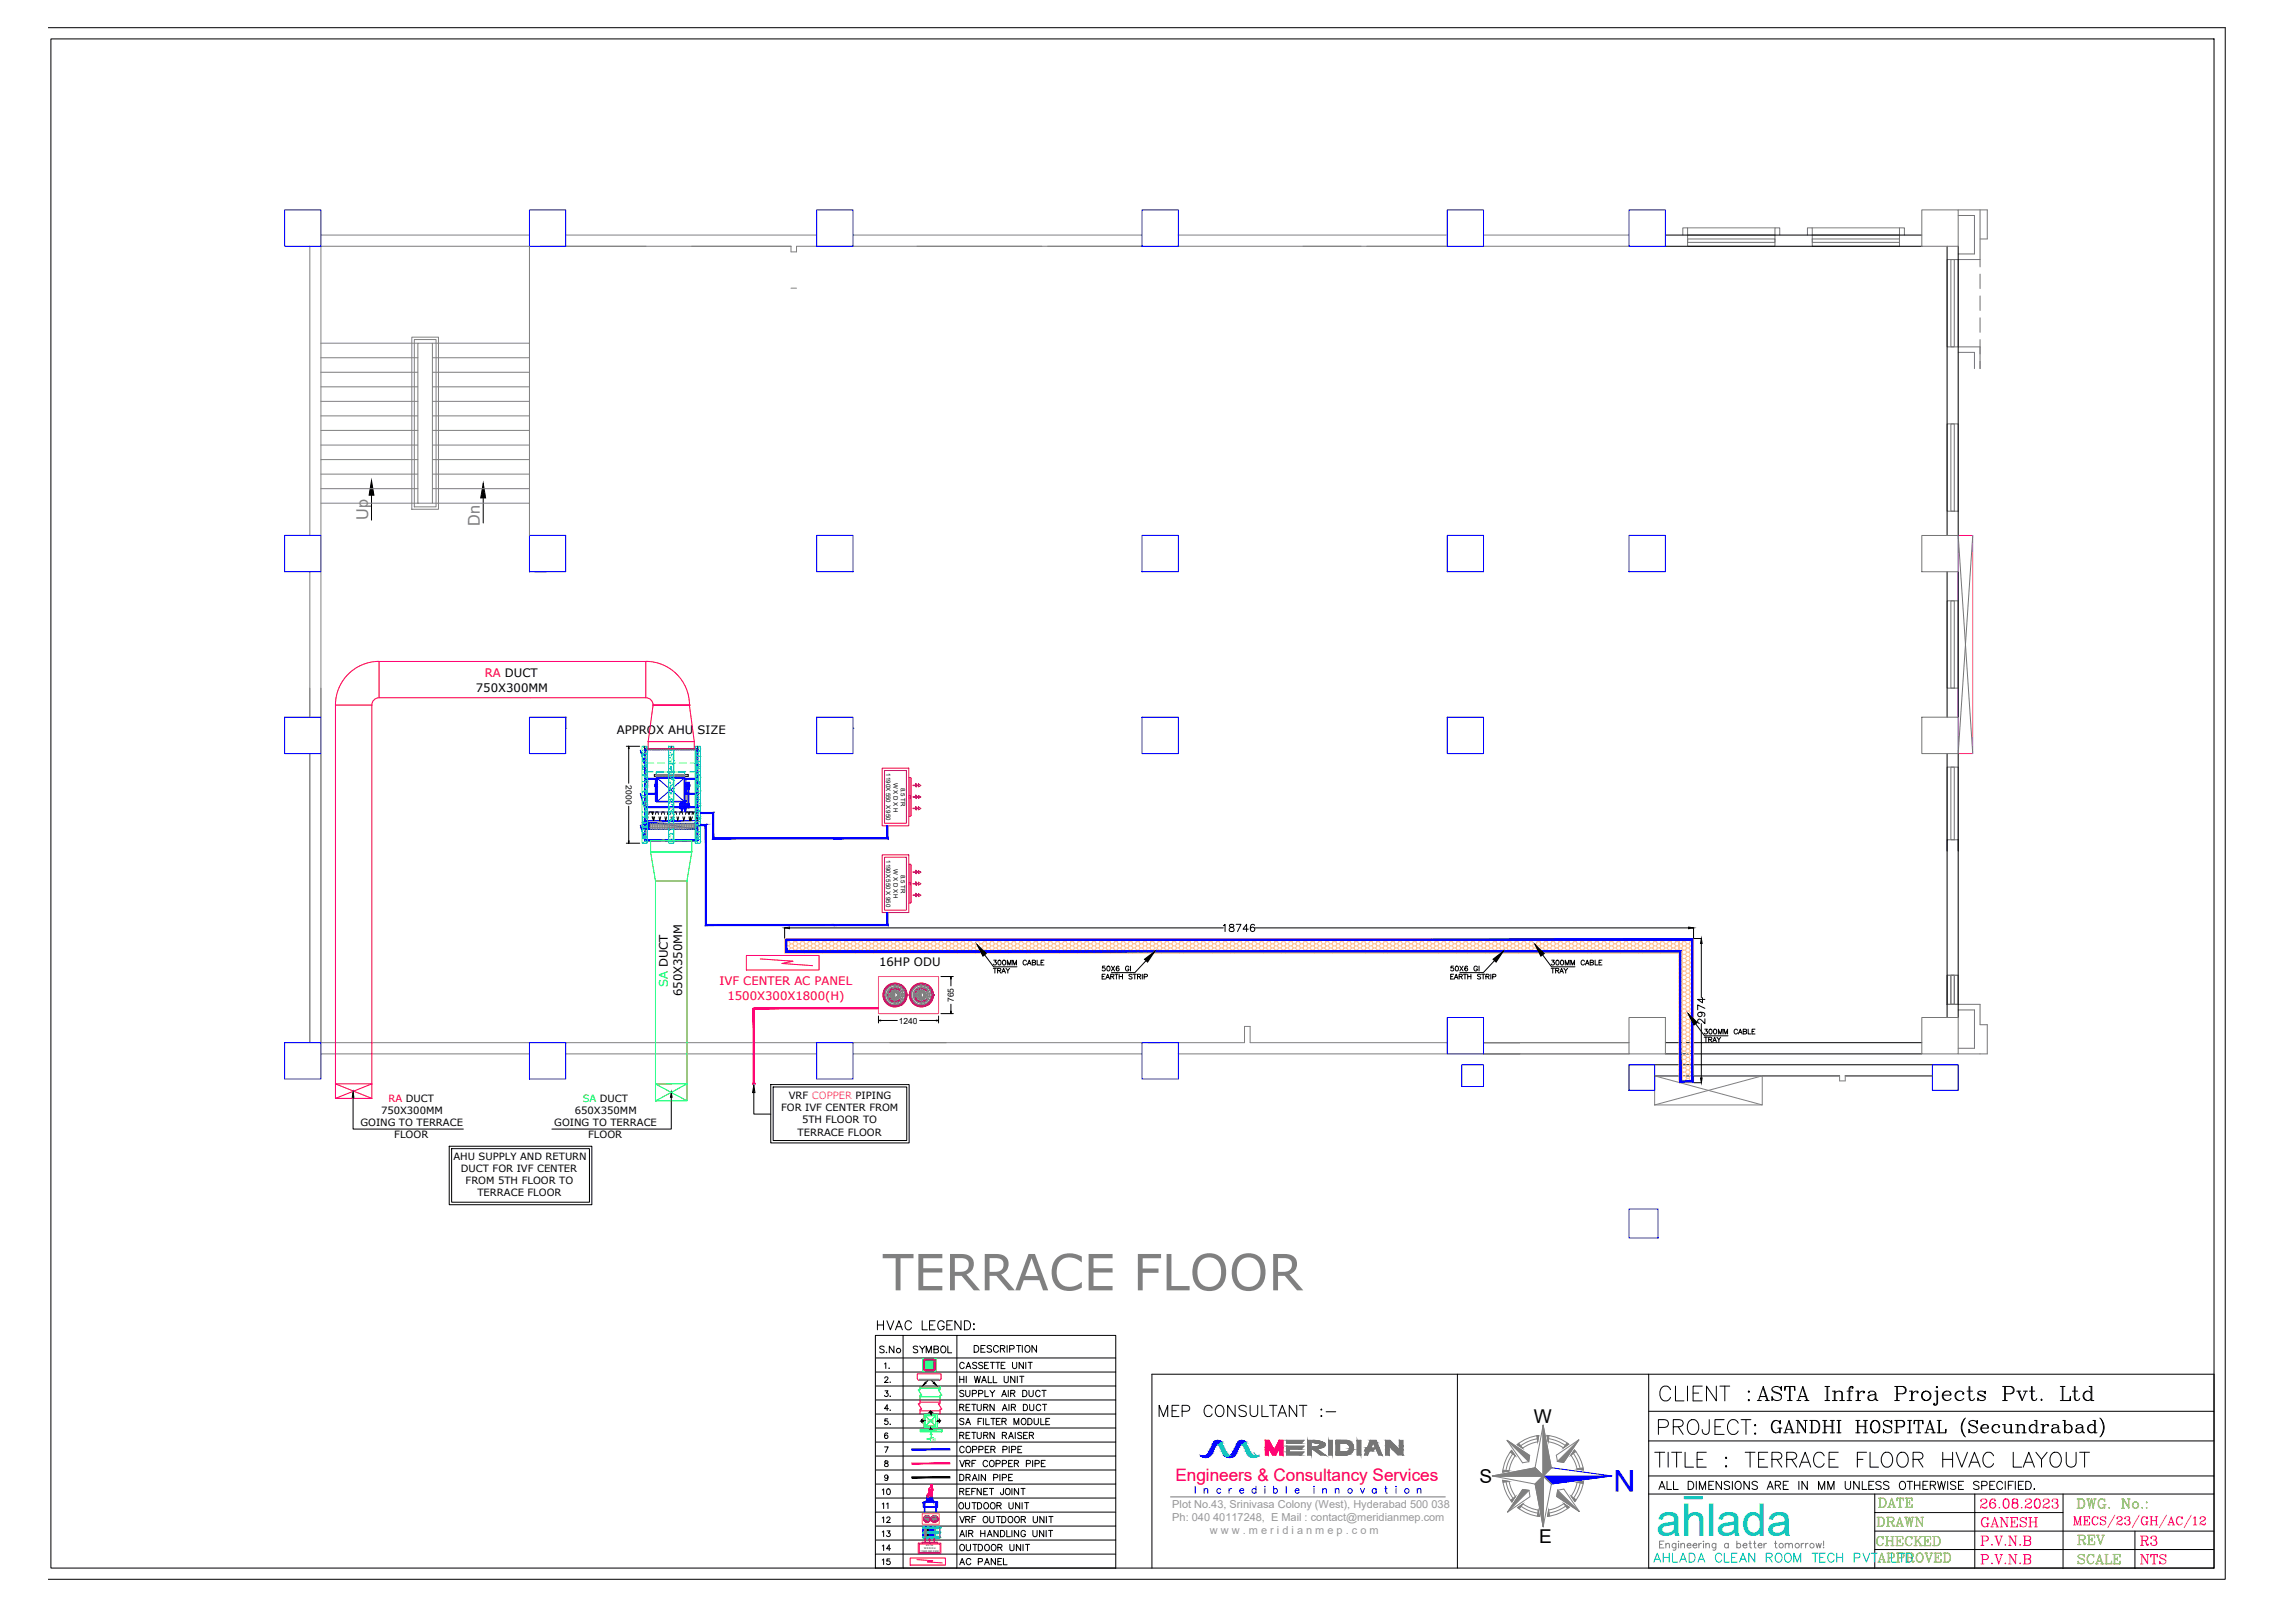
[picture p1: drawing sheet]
<svg xmlns="http://www.w3.org/2000/svg" width="841mm" height="594mm" viewBox="0 0 841 594" stroke-linecap="round" stroke-linejoin="round" font-family="sans-serif">
<defs><g id="words">
<text font-size="18.5" fill="#808080" x="326.5" y="477.3">TERRACE FLOOR</text>
<text font-size="16.7" fill="#00b8b8" x="612.6" y="568.1">ahlada</text>
<g font-size="11.5">
<text x="648.8" y="521.1">ASTA Infra Projects Pvt. Ltd</text>
<text x="654" y="532.7">GANDHI HOSPITAL (Secundrabad)</text>
</g>
<text font-size="11.1" fill="#00f" x="604.8" y="543.6" transform="rotate(-180 604.8 543.6)">N</text>
<g font-size="9.7">
<text x="612.1" y="532">PROJECT:</text>
<text x="610.7" y="544">TITLE : TERRACE FLOOR HVAC LAYOUT</text>
</g>
<text font-size="9.3" x="612.8" y="519.3">CLIENT :</text>
<text font-size="8.4" fill="#f0f" x="765.5" y="566.2">MECS/23/GH/AC/12</text>
<text font-size="7.9" x="427.6" y="525.3">MEP CONSULTANT :-</text>
<text font-size="7.1" x="323.1" y="493.2">HVAC LEGEND:</text>
<g font-size="7.1" fill="#8ab800">
<text x="693.6" y="558.8">DATE</text>
<text x="692.9" y="565.9">DRAWN</text>
<text x="767.3" y="572.6">REV</text>
<text x="767.3" y="579.6">SCALE</text>
</g>
<g font-size="7.1" fill="#f0f">
<text x="731.3" y="559.2">26.08.2023</text>
<text x="766.9" y="559.2">DWG. No.:</text>
<text x="731.7" y="566.2">GANESH</text>
<text x="731.3" y="572.9">P.V.N.B</text>
<text x="790.2" y="572.9">R3</text>
</g>
<g font-size="7">
<text x="567.3" y="526.3">W</text>
<text x="547.2" y="548.6">S</text>
<text x="569.3" y="570.8">E</text>
</g>
<g font-size="6.6" fill="#00b8b8">
<text x="692.9" y="572.9">CHECKED</text>
<text x="610.3" y="578.9">AHLADA CLEAN ROOM TECH PVT. LTD</text>
<text x="693.2" y="578.9">APPROVED</text>
</g>
<g font-size="6.6" fill="#f0f">
<text x="731.3" y="579.6">P.V.N.B</text>
<text x="790.2" y="579.6">NTS</text>
</g>
<text font-size="6.3" fill="#f00" x="434.7" y="547.8">Engineers &amp; Consultancy Services</text>
<text font-size="6.2" x="612.4" y="552.1">ALL DIMENSIONS ARE IN MM UNLESS OTHERWISE SPECIFIED.</text>
<g font-size="6" fill="#808080">
<text x="136.2" y="192.4" transform="rotate(-90 136.2 192.4)">Up</text>
<text x="177.5" y="194.4" transform="rotate(-90 177.5 194.4)">Dn</text>
</g>
<g font-size="5.7">
<text x="324.2" y="501.6">S.No</text>
<text x="359.1" y="501.3">DESCRIPTION</text>
<text x="353.8" y="507.6">CASSETTE UNIT</text>
<text x="353.8" y="517.9">SUPPLY AIR DUCT</text>
<text x="353.8" y="523.2">RETURN AIR DUCT</text>
<text x="353.8" y="533.4">RETURN RAISER</text>
<text x="353.8" y="538.7">COPPER PIPE</text>
<text x="353.8" y="548.9">DRAIN PIPE</text>
<text x="353.8" y="554.2">REFNET JOINT</text>
<text x="353.5" y="559.5">OUTDOOR UNIT</text>
<text x="353.8" y="569.7">AIR HANDLING UNIT</text>
</g>
<text font-size="5.7" fill="#808080" x="336.5" y="501.6">SYMBOL</text>
<text font-size="5.7" fill="#00f" x="441" y="553.5">I n c r e d i b l e i n n o v a t i o n</text>
<g font-size="5.3">
<text x="326" y="512.6">2.</text>
<text x="353.8" y="512.6">HI WALL UNIT</text>
<text x="326" y="517.9">3.</text>
<text x="326" y="528.1">5.</text>
<text x="353.8" y="528.1">SA FILTER MODULE</text>
<text x="353.8" y="543.6">VRF COPPER PIPE</text>
<text x="324.9" y="554.2">10</text>
<text x="324.9" y="559.2">11</text>
<text x="324.9" y="564.4">12</text>
<text x="324.9" y="569.7">13</text>
<text x="353.8" y="564.4">VRF OUTDOOR UNIT</text>
<text x="324.9" y="574.7">14</text>
<text x="353.8" y="574.7">OUTDOOR UNIT</text>
<text x="324.9" y="580">15</text>
<text x="353.8" y="580">AC PANEL</text>
</g>
<g font-size="4.9">
<text x="329.8" y="507.3" transform="rotate(-90 329.8 507.3)">1.</text>
<text x="326" y="522.8">4.</text>
</g>
<g font-size="4.3" fill="#f00">
<text x="179.3" y="250.6">RA DUCT</text>
<text x="266.1" y="364.4">IVF CENTER AC PANEL</text>
<text x="269.1" y="369.7">1500X300X1800(H)</text>
</g>
<g font-size="4.3">
<text x="176" y="255.9">750X300MM</text>
<text x="228.1" y="271.4">APPROX AHU SIZE</text>
<text x="325.1" y="357.3">16HP ODU</text>
<text x="252.3" y="368.6" transform="rotate(-90 252.3 368.6)">650X350MM</text>
</g>
<text font-size="4.3" fill="#0f0" x="247" y="365.2" transform="rotate(-90 247 365.2)">SA DUCT</text>
<g font-size="4.1" fill="#989898">
<text x="433.6" y="557.7">Plot No.43, Srinivasa Colony (West), Hyderabad 500 038</text>
<text x="433.6" y="562.6">Ph: 040 40117248, E Mail : contact@meridianmep.com</text>
<text x="447.4" y="567.4">w w w . m e r i d i a n m e p . c o m</text>
</g>
<text font-size="3.7" fill="#f00" x="143.7" y="407.5">RA DUCT</text>
<text font-size="3.7" fill="#0f0" x="215.5" y="407.5">SA DUCT</text>
<g font-size="3.7">
<text x="291.7" y="406.5">VRF COPPER PIPING</text>
<text x="140.9" y="412.1">750X300MM</text>
<text x="212.6" y="412.1">650X350MM</text>
<text x="288.9" y="411.1">FOR IVF CENTER FROM</text>
<text x="133.3" y="416.6">GOING TO TERRACE</text>
<text x="205" y="416.6">GOING TO TERRACE</text>
<text x="296.6" y="415.6">5TH FLOOR TO</text>
<text x="145.8" y="421.1">FLOOR</text>
<text x="217.5" y="421.1">FLOOR</text>
<text x="295" y="420.1">TERRACE FLOOR</text>
<text x="167.7" y="428.9">AHU SUPPLY AND RETURN</text>
<text x="170.5" y="433.5">DUCT FOR IVF CENTER</text>
<text x="172.2" y="438">FROM 5TH FLOOR TO</text>
<text x="176.6" y="442.6">TERRACE FLOOR</text>
</g>
<g font-size="3.1">
<text x="231.4" y="290.5" transform="rotate(90 231.4 290.5)">2000</text>
<text x="352.8" y="370.7" transform="rotate(-90 352.8 370.7)">765</text>
<text x="332.4" y="378.6">1240</text>
</g>
<g font-size="2.3">
<text x="327.7" y="286.1" transform="rotate(90 327.7 286.1)">1190X 550 X 950</text>
<text x="330.4" y="289.5" transform="rotate(90 330.4 289.5)">W X D X H</text>
<text x="333.1" y="291.4" transform="rotate(90 333.1 291.4)">8.5 TR</text>
<text x="327.7" y="318.2" transform="rotate(90 327.7 318.2)">1190X 550 X 950</text>
<text x="330.4" y="321.6" transform="rotate(90 330.4 321.6)">W X D X H</text>
<text x="333.1" y="323.6" transform="rotate(90 333.1 323.6)">8.5 TR</text>
</g>
<text font-size="1.9" fill="#0f0" x="343.1" y="526.3">FM</text>
<text font-size="1.4" fill="#0f0" x="345" y="533.2">R1</text>
<g font-size=".9">
<text x="340.4" y="574.1">1190X 550 X 950</text>
<text x="341.7" y="573.1">W X D X H</text>
<text x="342.5" y="572">8.5 TR</text>
</g>
<g font-size=".5" fill="#00f">
<text x="240.1" y="291.6" transform="rotate(-90 240.1 291.6)">LIMIT SWITCH</text>
<text x="237.7" y="304.8" transform="rotate(-180 237.7 304.8)">IN</text>
<text x="237.7" y="305.9" transform="rotate(-180 237.7 305.9)">OUT</text>
<text x="238.8" y="304" transform="rotate(-180 238.8 304)">DRAIN</text>
</g>
</g></defs>
<!-- layer: WALL -->
<g fill="none" stroke="#808080" stroke-width=".37">
<path d="M114.6 91.1v106.9M118.7 87h77.1M199.9 91.1h92.7v2.1h2v-2.1h127.7M209.2 87h92.8M315.5 87h106.8M435.8 91.1h99.4M435.8 87h99.4M548.7 91.1h53.8M548.7 87h53.8M292.6 106.6h2M118.7 198v-106.9h77.1v106.9M114.6 211.5v53.8"/>
<path d="M118.7 211.5v53.8M195.8 211.5h.1M197.9 211.5h4.1M114.6 278.8v106.9M118.7 278.8v106.9h77.1M209.2 269.4h.1M209.2 265.3h.1M209.2 265.3v4.1M315.5 269.4h.1M118.7 389.8h77.1M209.2 385.7h92.8M209.2 389.8h92.8"/>
<path d="M315.5 385.7h106.8M315.5 389.8h106.8M424.4 385.7h4.6M435.8 385.7h24.5v-6h2.1v6h72.8M435.8 389.8h99.4M548.7 385.7h53.8M548.7 389.8h53.8M612 398h68.4v1.8h2v-1.8h32.3"/>
</g>
<!-- layer: D.F -->
<path d="M724.2 198.1h5.4v80.7h-5.4z" fill="none" stroke="#f0f" stroke-width=".37"/>
<g fill="none" stroke="#767676" stroke-width=".37">
<path d="M710.8 77.6h13.4v13.5h-13.4zM724.2 77.6h10.8v10.8h-2.7M724.2 79.7h6v14.2h-6M732.3 77.6v21.1M622.4 87v-2.7h1.7v2.7M624.1 88.4h32.3v1.3h-32.3zM624.1 87h32.3v4.1h-32.3zM656.4 87v-2.7h1.8v2.7M668.5 87v-2.7h1.7v2.7M670.2 88.4h32.3v1.3h-32.3zM670.2 87h32.3v4.1h-32.3zM702.5 87v-2.7h1.8v2.7"/>
<path d="M720.1 96h4.1v32.3h-4.1zM721.5 96h1.3v32.3h-1.3zM724.2 96h8.1M732.3 101.4v5.4M732.3 109.5v5.4M732.3 117.6v5.3M724.2 128.3h8.1M724.2 130.3h6v6.1M732.3 125.6v10.8M720.1 156.8h4.1v32.3h-4.1zM721.5 156.8h1.3v32.3h-1.3zM710.8 198.1h13.4v13.4h-13.4z"/>
<path d="M724.2 198.1l5.4 80.7M729.6 198.1l-5.4 80.7M720.1 222.3h4.1v32.3h-4.1zM721.5 222.3h1.3v32.3h-1.3zM710.8 265.3h13.4v13.5h-13.4zM720.1 283.8h4.1v26.8h-4.1zM721.5 283.8h1.3v26.8h-1.3zM602.5 376.4h13.4v13.4h-13.4zM710.8 376.4h13.4v13.4h-13.4zM720.1 360.8h4.1v10.7h-4.1zM721.5 360.8h1.3v10.7h-1.3zM724.2 371.5h8.1v7.6h2.7v10.7h-10.8"/>
<path d="M724.2 373.6h6v14.2h-6M602.5 393.9h9.5v9.5h-9.5zM714.7 393.9h9.5v9.5h-9.5z"/>
</g>
<path d="M624.1 84.3h32.3M670.2 84.3h32.3M612 398h39.7v10.7h-39.7zM612 398l39.7 10.7M651.7 398l-39.7 10.7" fill="none" stroke="#808080" stroke-width=".37"/>
<g fill="none" stroke="#000" stroke-width=".37">
<path d="M615.9 91.1h94.9M615.9 87h94.9M720.1 91.1v107M724.2 91.1v107M720.1 211.5v53.8M724.2 211.5v53.8M720.1 278.8v97.6M724.2 278.8v97.6M612 398h68.4M612 393.9h102.7M615.9 389.8h94.9M615.9 385.7h94.9"/>
<path d="M682.4 398h32.3"/>
</g>
<!-- layer: COL -->
<g fill="none" stroke="#00f" stroke-width=".37">
<path d="M105.3 77.6h13.4v13.5h-13.4zM195.8 77.6h13.4v13.5h-13.4zM302 77.6h13.5v13.5h-13.5zM422.3 77.6h13.5v13.5h-13.5zM535.2 77.6h13.5v13.5h-13.5zM602.5 77.6h13.4v13.5h-13.4zM105.3 198h13.4v13.5h-13.4zM195.8 198h13.4v13.5h-13.4zM302 198h13.5v13.5h-13.5zM422.3 198h13.5v13.5h-13.5zM535.2 198h13.5v13.5h-13.5zM602.5 198h13.4v13.5h-13.4z"/>
<path d="M105.3 265.3h13.4v13.5h-13.4zM195.8 265.3h13.4v13.5h-13.4zM302 265.3h13.5v13.5h-13.5zM422.3 265.3h13.5v13.5h-13.5zM535.2 265.3h13.5v13.5h-13.5zM535.2 376.4h13.5v13.4h-13.5zM105.3 385.7h13.4v13.5h-13.4zM195.8 385.7h13.4v13.5h-13.4zM302 385.7h13.5v13.5h-13.5zM422.3 385.7h13.5v13.5h-13.5zM540.6 393.9h8.1v8h-8.1zM602.5 393.9h9.5v9.5h-9.5z"/>
<path d="M714.7 393.9h9.5v9.5h-9.5zM602.5 447.2h10.7v10.8h-10.7z"/>
</g>
<!-- layer: Staircase -->
<path d="M137.4 177.8l.9 5.4h-1.8zM178.7 178.8l.9 5.4h-1.8z" fill="#000" stroke="#000" stroke-width=".37"/>
<path d="M137.4 183.2v9.2M178.7 184.2v9.3" fill="none" stroke="#000" stroke-width=".37"/>
<g fill="none" stroke="#808080" stroke-width=".37">
<path d="M118.7 137.7h35.8M118.7 132.3h35.8M118.7 127h35.8M159.9 137.7h35.9M159.9 132.3h35.9M159.9 127h35.9M118.7 159.2h35.8M118.7 153.8h35.8M118.7 148.5h35.8M118.7 143.1h35.8M159.9 159.2h35.9M159.9 153.8h35.9"/>
<path d="M159.9 148.5h35.9M159.9 143.1h35.9M118.7 175.4h35.8M118.7 170h35.8M118.7 164.6h35.8M159.9 175.4h35.9M159.9 170h35.9M159.9 164.6h35.9M118.7 186.1h35.8M118.7 180.8h35.8M159.9 186.1h35.9M159.9 180.8h35.9"/>
</g>
<!-- layer: Railing -->
<path d="M152.3 124.7h9.9v63.7h-9.9zM153.2 125.6h8.1v61.9h-8.1z" fill="none" stroke="#808080" stroke-width=".37"/>
<!-- layer: BLOCK HACTH -->
<path d="M154.5 127h5.4v59.1h-5.4z" fill="none" stroke="#808080" stroke-width=".37"/>
<!-- layer: MEP_HVAC_VRF_COPPER_PIPE -->
<g fill="#f0f" stroke="#f0f" stroke-width=".37">
<path d="M278.5 373l.5 27.9v-27.9zM278.5 373l.5 27.9h-.5z"/>
<path d="M278.8 373.2h46.1v-.5zM278.8 372.7h46.1l-46.1 .5z"/>
<path d="M337.3 541.1v.4l14-.4zM337.3 541.5l14-.4v.4z"/>
</g>
<!-- layer: 0-1 AC VRV ODU -->
<g fill="none" stroke="#808080" stroke-width=".37">
<path d="M328.6 367.7l1.8 .3M328.9 366.9l1.5 .8M329.4 366.2l1 1.2M330 367.9h.1M330 368.3l-1.4 .2M330.1 368.2l-.1 .1M330.1 368.2h.3M330.1 367.9l.2 .1M330.1 365.8l.6 1.4M330.2 367.7h.2M330.3 368.5l-1.4 .8 1.2-.7M330.4 368.2h.1"/>
<path d="M330.4 368h.1M330.4 368.2l-.4 .1M330.4 368.9l-1 1.1M330.4 368.8l-1 1.2M330.4 367.4h.1M330.4 367.4l.2 .2M330.4 367.8h.1M330.4 368.4l-.1 .1M330.4 368.4h.1M330.5 367.5v.1M330.5 368.7h-.1M330.5 366.7l.1 .2"/>
<path d="M330.5 368.6l-.1 .2M330.5 366.9l.1 .1M330.6 368.6h.1M330.6 369.2v.1M330.6 367v.1M330.6 367.6v.1M330.6 369.1h.1M330.6 368.6l-.2 .3M330.6 366.9v.1M330.6 367.6h.1M330.6 367l.1 .3M330.6 369l-.5 1.4"/>
<path d="M330.7 367.1h.1M330.7 368.9l-.1 .1M330.7 367.1l-.1 .1M330.7 367.2v.1M330.7 368.9v.1M330.9 367.1h.1M330.9 369.1l.1 3.1M330.9 364v8.2M331 367.1h.1M331 364v3M331.3 369.1h.1M331.3 367.1h.1"/>
<path d="M331.3 369.2l.2 .2M331.3 367v.2M331.4 369.1h.1M331.4 366.9l-.1 .1M331.4 367v.1M331.4 369.2l.1 .2M331.4 366.9v.1M331.5 369.5l.9 2.4M331.5 369.6l.8 2.4M331.6 368.9l.1 .1M331.6 368.9h.1M331.6 367.3h.1"/>
<path d="M331.7 368.9h.1M331.7 367.2l-.1 .1M331.7 369l.2 .2M331.8 368.6h.1M331.8 369.1l1.8 2.2-1.6-1.9M331.8 367.6h.1M331.8 367.5l.1 .1M331.9 366.9l1.7-2-1.8 2.2M331.9 368.6v.1M331.9 368.6h.1M331.9 367l-.1 .2M331.9 367.5v.1"/>
<path d="M332 367.9h.1M332 368.3h.1M332 368.3h.6M332 367.9v.1M332 368.7l.4 .2M332 368.6l.2 .2M332.1 368.3h.2M332.2 367.3l2.3-1.3-2.5 1.5M332.2 367.4l-.2 .1M332.3 368.3h.1M332.3 368.9l2.2 1.2M332.3 364.2l-.9 2.7"/>
<path d="M332.4 364.2l-.9 2.4M332.6 367.8l-.5 .1M332.6 368.3l2.4 .5M332.6 368.4l2.4 .5M335 367.4l-2.4 .4M338.4 367.7l1.6 .3M338.4 367.7l1.7 .3M338.6 366.9l1.3 .7M338.7 366.9l1.2 .7M339.2 366.2l.9 1.2M339.8 368.3l-1.4 .2M339.9 365.8l.5 1.5z"/>
<path d="M339.9 367.6l.2 .1M340 368.2l-.2 .1M340.1 368h.1M340.1 368.2h.1M340.1 367.4l.2 .2M340.1 368.2l-.3 .1M340.1 368.5l-1.5 .8M340.1 368.4h.1M340.1 368.4l-.2 .2M340.1 367.8h.1M340.2 367.7h.1M340.2 368.4h.1"/>
<path d="M340.2 368.8l-1 1.2M340.2 367.8h.1M340.2 368.7h.1M340.3 368.6l-.1 .1M340.3 367.5v.1M340.3 368.6h.1M340.3 368.6l-.1 .2M340.3 369.1h.1M340.3 367.6h.1M340.3 369.2l-.1 .2zM340.3 367v-.3v.3M340.4 367.1h.1"/>
<path d="M340.4 369l-.5 1.4M340.4 367l-.1 .2M340.7 367.1h.1M340.7 364v8.2M340.7 369.1l.1 3.1M340.8 367.1h.1M340.8 364v3M341.1 369.1h.1M341.1 367.1h.1M341.1 369.2l1 2.8M341.1 367.1v.1M341.2 369.1h.1"/>
<path d="M341.2 369.2l1 2.7M341.2 366.7v.2M341.4 368.9h.1M341.4 367.3h.1M341.4 368.9l.3 .3M341.5 369l.1 .2M341.5 367.2l-.1 .1M341.6 368.6h.1M341.7 369.2l1.7 2.1M341.7 368.6v.1M341.7 369.2l1.7 2M341.7 368.7l.3 .2"/>
<path d="M341.7 367.5h-.1M341.7 368.3h.1M341.7 368h.1M341.7 367.9h.1M341.7 366.8l-.3 .4M341.7 368.6l.3 .2M341.7 367.9v.1M341.8 368.3h.1M341.8 367.9h.1M341.9 368.3h.3M341.9 368.3l.2 .1M342 367.4l-.3 .1"/>
<path d="M342 368.9l2.3 1.3zM342 367.3l2.3-1.2zM342.1 364.2l-.9 2.5M342.2 368.3h.1M342.2 364.2l-1.1 2.9M342.3 368.3l2.5 .5M342.3 367.8l-.4 .1M342.3 368.4l2.5 .5M343.4 364.9l-1.9 2.3M344.8 367.4l-2.5 .4M342.1 561.8h.4M342.2 561.6l.4 .2"/>
<path d="M342.4 561.3l.2 .4M342.5 561.8h.1M342.5 561.9l.2 .1M342.5 561.9l-.4 .1M342.6 561.9h.1M342.6 561.8h.1M342.6 562l-.4 .2M342.6 561.3l.1 .3M342.6 561.7h.1M342.6 562.1l-.2 .3M342.6 562h.1M342.7 562.1h.1"/>
<path d="M342.7 561.7h.1M342.7 562h.1M342.7 561.6h.1M342.7 561.8h.1M342.7 561.6v.5M342.7 562.1l-.1 .4M342.8 562.2h.1M342.8 562.3h.1M342.8 560.7v2.3M342.9 561.6h.1M342.9 562.1h.2M342.9 561.6h.2"/>
<path d="M342.9 562.2h.1M342.9 562.2l.1 .1M342.9 562.1l.1 .2M342.9 561.5h.1M343 562.1h.2M343 562.3l.2 .7M343 561.5l-.1 .1M343 561.6v.1M343 562.1h.1M343 561.6h.1M343 561.7h.1M343 562.1l.1 .1"/>
<path d="M343.1 562.2h.1M343.1 562h.1M343.1 561.6h.1M343.1 561.7v.1M343.1 562.1v.1M343.1 562l.1 .1M343.1 561.8h.1M343.1 561.7h.1M343.1 561.9l.8 .2M343.1 562.2l.5 .6M343.1 561.5l-.1 .1M343.2 561.7h-.1"/>
<path d="M343.2 561.8h-.1M343.2 561.9v.1M343.2 562.1l.6 .4M343.2 560.8l-.2 .7M343.6 561l-.5 .6M343.8 561.3l-.7 .4M343.9 561.7l-.8 .1M344.9 561.8h.4M345 561.6l.3 .2M345.1 561.3l.3 .4zM345.3 561.8h.1M345.3 561.9h.1"/>
<path d="M345.3 561.9l-.4 .1M345.3 562l-.3 .2M345.3 561.3l.2 .3M345.4 561.9h.1M345.4 561.8h.1M345.4 561.9h-.1M345.4 562.1h.1M345.4 561.7h.1M345.4 561.7v.6l.1-.2M345.4 561.6h.1M345.5 562.1h.1M345.5 562h.1"/>
<path d="M345.5 561.6h.1M345.5 562l-.4 .4M345.5 562.1l-.2 .4M345.6 562.2h.1M345.6 562.3h.1M345.6 561.6h.1M345.6 560.7v2.3M345.6 560.7v.9M345.6 562.2v.8M345.6 561.6h-.1M345.7 562.2h.1M345.7 561.6h.1"/>
<path d="M345.7 562.1l.3 .9M345.7 562.2v.1M345.7 561.5h.1M345.7 561.5v.1M345.8 562.1h.1M345.8 561.6h.1M345.8 561.7h.1M345.8 562h.1M345.8 561.6l.1 .1M345.8 562.2h.1M345.8 562.1l.1 .1M345.8 561.8h.1"/>
<path d="M345.8 562.2l.5 .6M345.8 561.5v.1M345.8 562l.8 .5M345.9 561.8h.1M345.9 561.9l.1 .1M346 560.8l-.3 .7M346 561.9l-.2 .1M346 561.9l.7 .2M346.3 561l-.4 .6M346.6 561.3l-.7 .4M346.7 561.7l-.9 .1"/>
<circle cx="331" cy="368.1" r="3.7"/>
<circle cx="331" cy="368.1" r="3"/>
<circle cx="331" cy="368.1" r="1.76"/>
<circle cx="331" cy="368.1" r="2.39"/>
<circle cx="331" cy="368.1" r="1.16"/>
<circle cx="331" cy="368.1" r="1.04"/>
<circle cx="331" cy="368.1" r=".99"/>
<circle cx="340.7" cy="368.1" r="3.7"/>
<circle cx="340.7" cy="368.1" r="3.6"/>
<circle cx="340.7" cy="368.1" r="3"/>
<circle cx="340.7" cy="368.1" r="2.39"/>
<circle cx="340.7" cy="368.1" r="1.76"/>
<circle cx="340.7" cy="368.1" r="1.16"/>
<circle cx="340.7" cy="368.1" r="1.12"/>
<circle cx="340.7" cy="368.1" r="1.04"/>
<circle cx="340.7" cy="368.1" r=".99"/>
<circle cx="342.8" cy="561.9" r="1.04"/>
<circle cx="342.8" cy="561.9" r=".87"/>
<circle cx="342.8" cy="561.9" r=".49"/>
<circle cx="342.8" cy="561.9" r=".66"/>
<circle cx="342.8" cy="561.9" r=".7"/>
<circle cx="342.8" cy="561.9" r=".32"/>
<circle cx="342.8" cy="561.9" r=".28"/>
<circle cx="345.6" cy="561.9" r="1.04"/>
<circle cx="345.6" cy="561.9" r=".87"/>
<circle cx="345.6" cy="561.9" r=".49"/>
<circle cx="345.6" cy="561.9" r=".7"/>
<circle cx="345.6" cy="561.9" r=".32"/>
<circle cx="345.6" cy="561.9" r=".28"/>
</g>
<g fill="none" stroke="#dd006e" stroke-width=".37">
<path d="M327.1 368.7a4 4 0 0 0 3.4 3.4 4 4 0 0 0 4.2-2.4l-.1 .1M328.2 368.1l.2 .1M328.2 368.1h.1M328.3 368.1h.1M328.3 368l-.1 .1M328.3 368.2l.5 1.4 .8 .7M328.4 368l-.2 .1M328.4 368h.1M328.4 368.2h.1M328.4 368v.2M328.4 367.9v.3M328.8 367h.1"/>
<path d="M328.9 369.2h.1M328.9 366.9h.1M328.9 369.3h.1M329 369.3h.1M329 366.9h.1M329 366.8h.1M329 369.4h.1M329 366.7h.1M329 369.2h.1M329 369.4l.1 .2M329 369.2v.1M329.1 366.6h.1"/>
<path d="M329.2 369.6v.1M329.2 369.7h.1M329.2 366.5h.1M329.3 366.4h.1M329.3 369.7v.1M329.3 370h.1M329.3 366.1h.1M329.3 366.1l.3 .1M329.3 366.1l.1 .1M329.4 369.8v.1M329.4 370h-.1M329.5 369.9v.1"/>
<path d="M329.5 365.8l.1 .1M329.5 370h.1M329.5 365.8l-.9 1.2-.3 .9M329.6 370.2h.1M329.6 365.9h.1M329.6 370.2l-.1 .2M329.6 365.8v.1M329.6 370.4v.1M329.6 370.2l.2 .1M329.6 370.3l.1 .1M329.6 370.3h.1M329.6 365.8h.1"/>
<path d="M329.6 370h.1M329.6 370.3v.1M329.6 365.6l.1 .1M329.6 365.6v.2M329.6 365.7h.1M329.6 365.7v.1M329.6 370.4h.1M329.7 365.8h.1M329.7 365.7l.1 .1M329.7 370.1l.2 .1M329.7 370.4l-.1 .1M329.7 370.4h.1"/>
<path d="M329.7 366.1h-.1M329.7 365.8l-.1 .1M329.8 370.4l1.4 .3 1-.3M329.8 370.4l-.2 .1M329.8 366.1h.1M329.8 365.8l-.2 .1M329.8 370.4h.1M329.8 365.8h.1M329.8 366h.1M329.9 365.9h.1M330 370.2h.1M330.1 370.3h.1"/>
<path d="M330.1 365.9h.1M330.1 365.9l.1 .1M330.2 370.3h.1M330.2 365.9h.1M330.2 365.9v.1M330.2 365.8h.1M330.2 370.2l-.1 .1M330.2 370.3l.1 .1M330.4 365.8h.1M330.4 370.4h.1M330.5 365.8h.1M330.6 370.4v.1"/>
<path d="M330.7 365.7v.1M330.7 370.4v.1M330.7 370.5h.1M330.7 365.7l.1 .1M330.9 365.7h.1M330.9 370.5h.1M330.9 370.4h.1M330.9 365.8h.1M330.9 370.3v.1M331 365.8h.1M331 370.3v.1M331.1 365.7h.1"/>
<path d="M331.1 370.5h.1M331.2 370.5h.1M331.2 365.7v.1M331.2 365.7l.1 .1M331.2 370.4l.1 .1M331.4 365.8h.1M331.4 370.4h.1M331.5 365.8h.1M331.6 365.8h.1M331.6 370.4h.1M331.7 365.8h.1M331.7 370.3v.1"/>
<path d="M331.7 370.2l.1 .1M331.8 370.3h.1M331.8 365.9h.1M331.8 365.9l-.1 .1M331.9 370.3h.1M331.9 365.9h.1M332 365.9v.1M332 366l.2 .1M332.1 370.2h-.1M332.1 370.4h.1M332.1 370.4l.3 .1M332.1 365.8h.1"/>
<path d="M332.1 365.8l.3 .1M332.2 370.4l.1 .1M332.2 365.7l-1.5-.3-.9 .3M332.2 365.8l.1 .1M332.2 370.4h.1M332.2 365.8h.1M332.2 365.7l-.1 .1M332.2 366.1l.2 .1M332.3 370.1l-.2 .1M332.3 370.4l.1 .1M332.3 370.4h.1M332.3 365.8h.1"/>
<path d="M332.3 370.3l.1 .1M332.4 365.7l-.2 .1M332.4 365.6v.2M332.4 365.6l-.2 .1M332.4 365.9h.1M332.4 370.2h.1M332.4 370.2v.2M332.4 365.8l-.1 .1M332.4 370.3l-.2 .1M332.4 370.2l-.2 .1M332.4 370.4v.1M332.4 370h-.1"/>
<path d="M332.4 365.8v.1M332.5 366.3h.1M332.5 370h.1M332.6 366.3l.1 .1M332.6 370h.1M332.6 366.1h.1M332.6 370.1h.1M332.6 366.1v.1M332.6 366.1l-.1 .1M332.7 370h.1M332.7 366.5l.1 .1M332.8 369.9h.1"/>
<path d="M332.9 366.6h.1M332.9 369.8h.1M332.9 366.7h.1M333.4 364.3a4.3 4.3 0 0 1 2 3.9M334 370.7h.1M334.1 370.5h.1M334.2 370l.2 .1M334.3 370.4h-.1M334.3 370h.1M334.3 370.2h.1M334.4 365.9v.1M334.4 370.1h.1"/>
<path d="M334.4 366.1h.1M334.4 366.1l-.2 .1M334.5 366.1h.1M334.5 370h.1M334.5 366.2v.1M334.6 366.4h.1M334.7 366.5v.1M334.7 369.6v.1M334.8 366.7h.1M334.8 369.4l-.1 .1M334.8 366.9h.1M334.8 369.3h.1"/>
<path d="M334.9 367.4h.1M334.9 368.8h.1M334.9 367l-.1 .1M334.9 369.1h-.1M334.9 367.2h.1M334.9 367.4l-.2 .1M334.9 368.9v.1M335 367.5l-.1 .1M335 368.6h-.1M335 367.7h.1M335 367.9v.1M335 368.1h.1"/>
<path d="M335 368.3h.1M335 368.4v.1M335.1 368.1a4.1 4.1 0 0 1-3.7 4.2 4.1 4.1 0 0 1-4.5-3.5M335.4 367.9l.3 .2M335.4 367.9h.1M335.4 367.8v.5M335.4 368.3h.1M335.4 368h.1M335.4 367.9l.2 .1M335.4 368.2h.1M335.5 368.3l-.5 1.8-1.6 1.8M335.5 368.1h.1"/>
<path d="M335.6 368.3h-.2M335.6 367.9l.1 .2M335.7 368.1l-.3 .2M335.7 368.1l-.1 .2M336.8 368.7a4 4 0 0 0 3.4 3.4 4 4 0 0 0 4.2-2.4v.1M338 368.1h.1M338.1 368v.2M338.1 368.1h.1M338.1 368l-.1 .1M338.1 368.2l.5 1.4 .7 .7M338.1 368h.1M338.1 368.2h.1"/>
<path d="M338.1 368h-.1M338.2 367.9v.3M338.6 369.2h.1M338.6 367h.1M338.7 366.9h.1M338.7 369.3h.1M338.7 366.8h.1M338.7 369.4l.1 .1M338.8 366.7h.1M338.8 369.2l-.1 .1M338.9 369.5v.2M338.9 366.6h-.1"/>
<path d="M338.9 366.5h.1M339 369.7h.1M339 366.4h.1M339 369.7l.2 .3M339.1 370h.1M339.1 366.1h.1M339.1 366.4h.1M339.2 370h-.1M339.2 366.3h.1M339.3 366.2h.1M339.3 370h.1M339.3 365.8v.1"/>
<path d="M339.3 365.8l-1 1.2-.2 .9M339.3 370.3h.1M339.3 370.2h.1M339.3 365.9h.1M339.3 370.3v.1M339.3 370.2v.2M339.3 370.4l.1 .1M339.3 365.6l.2 .1M339.4 370.2l.2 .1M339.4 365.7h.1M339.4 365.7l-.1 .1M339.4 370.3l.1 .1"/>
<path d="M339.4 370.4h.1M339.4 365.8h.1M339.4 366.1h.1M339.4 370h.1M339.4 370.4v.1M339.5 370.4h.1M339.5 365.8h.1M339.5 366.1h.1M339.5 365.7v.1M339.5 370.1h.1M339.5 365.8l-.1 .1M339.5 370.4l1.5 .3 1-.3"/>
<path d="M339.5 370.4l-.2 .1M339.5 370.1v.1M339.6 365.8l-.2 .1M339.6 366h.1M339.6 370.2h.1M339.7 370.2h.1M339.8 365.9h-.1M339.8 370.3h.1M339.9 370.3h.1M339.9 365.9h.1M339.9 370.3l.1 .1M340 365.8l-.1 .1"/>
<path d="M340.1 365.8h.1M340.1 370.4h.1M340.2 365.8h.1M340.2 370.4h.1M340.3 365.8h.1M340.3 370.5h.1M340.4 365.7v.1M340.5 365.7l.1 .1M340.5 370.5h.1M340.6 365.7h.1M340.7 365.7h.1M340.7 370.5h.1"/>
<path d="M340.7 370.4h.1M340.7 365.8h.1M340.7 370.3v.1M340.8 365.7h.1M340.8 370.5h.1M340.9 370.5h.1M340.9 365.7v.1M341 365.7l.2 .1M341 370.4l.1 .1M341.2 365.8h.1M341.3 365.8h.1M341.4 370.4h-.3"/>
<path d="M341.4 365.8h.1M341.4 370.3v.1M341.5 370.2v.1M341.5 370.3h.1M341.5 365.9h.1M341.5 365.8v.2M341.5 365.9v.1M341.6 365.9h.1M341.7 370.3h-.2M341.7 370.2h.1M341.7 365.9v.1M341.8 370.2h.1"/>
<path d="M341.8 366h.1M341.9 370.4h.1M341.9 365.8h.1M341.9 370.2h.1M341.9 366v.1M341.9 365.8l.2 .1M342 365.7l-1.5-.3-1 .3M342 370.4h.1M342 365.8l.1 .1M342 365.8h.1M342 366.1h.1M342 370.1h.1"/>
<path d="M342.1 370.4h.1M342.1 365.8h.1M342.1 366.1v.1M342.1 365.9h.1M342.1 370.2h.1M342.1 370.2l.1 .2M342.1 365.8v.1M342.1 365.7l.1 .1M342.1 365.7h.1M342.1 370.2l-.2 .1M342.2 370.4h-.1M342.2 365.8l-.1 .1"/>
<path d="M342.2 366.2h.1M342.2 370.4h-.3M342.2 365.8h-.3M342.2 370h-.1M342.3 366.3h.1M342.3 370h.1M342.3 366.3v.1M342.3 366.1v.1M342.4 370h.1M342.4 366.1h.1M342.4 370.1h.1M342.4 366.1l-.1 .1"/>
<path d="M342.4 366.4h.1M342.5 370h.1M342.5 366.5h.1M342.5 369.9h.1M342.6 366.6h.1M342.6 369.8h.1M342.7 366.7h.1M343.2 364.3l1.3 1.3 .8 2.3M343.8 370.7h.1M343.9 370.5h.1M344 370l.2 .1M344.1 370.4h-.1"/>
<path d="M344.1 365.9v.1M344.1 370.2h.1M344.2 370.1h.1M344.2 366.1h.1M344.2 366.1l-.2 .1M344.3 366.2l.1 .2M344.3 370h.1M344.5 366.5v.1M344.5 369.6l-.1 .1M344.5 366.7h.1M344.5 369.4v.1M344.6 366.9h-.1"/>
<path d="M344.6 369.3h-.1M344.6 367.4h.1M344.6 368.8h.1M344.6 367v.1M344.6 369.1h.1M344.6 367.4l-.1 .1M344.7 367.2h.1M344.7 368.9l-.1 .1M344.7 367.4h.1M344.7 368.8h.1M344.7 367.5v.1M344.7 367.7h.1"/>
<path d="M344.7 367.9v.1M344.7 368.1h.1M344.7 368.3h.1M344.7 368.4v.1M344.7 368.6h.1M344.9 368.1a4.1 4.1 0 0 1-3.8 4.2 4.1 4.1 0 0 1-4.4-3.5M345.1 367.8v.5M345.1 367.9l.4 .2M345.1 367.9h.1M345.2 367.9v.3M345.2 368.3h.1M345.2 368h.1"/>
<path d="M345.2 367.9l.1 .1M345.2 368.2h.1M345.3 368.3l-.5 1.8-1.6 1.8M345.3 368.1h.1M345.4 368.1l-.2 .2M345.5 368.1l-.4 .2M341.7 562.1a1.12 1.12 0 0 0 1 .9 1.12 1.12 0 0 0 1.2-.6M342 561.9h.1M342 561.8h.1M342.1 561.8h.1M342.1 561.9h.1M342.1 561.8v.1"/>
<path d="M342.1 561.9l.3 .6M342.2 561.6h.1M342.2 562.2h.1M342.3 561.5h.1M342.3 562.3h.1M342.3 562.2h.1M342.3 562.2v.2M342.3 562.4h.1M342.3 561.3h.1M342.4 561.4h.1M342.4 562.4v.1M342.4 561.4h-.1"/>
<path d="M342.4 562.4h-.1M342.4 562.5h.1M342.4 561.2h.1M342.4 561.3h.1M342.4 561.2l-.3 .7M342.5 562.5h.1M342.5 561.2h.1M342.5 561.3h.1M342.5 562.4v.2M342.5 561.2h-.1M342.5 562.5h.7M342.6 562.5h.1"/>
<path d="M342.6 561.3h.1M342.7 561.2h.1M342.7 562.5h.1M342.7 562.5v.1M342.8 562.5v.1M342.8 561.2h.1M342.8 561.2l-.3 .1M342.8 562.6h.1M342.9 561.2h.1M343 562.5h.1M343 561.3h.1M343.1 562.5h.1"/>
<path d="M343.1 561.3h-.1M343.1 561.3h.1M343.1 561.2h.1M343.1 562.4h.1M343.1 562.5l.1 .1M343.2 561.2h.1M343.2 561.2h-.7M343.2 562.5h.1M343.2 561.3h.1M343.2 561.2v.2M343.3 561.4h.1M343.3 561.3h.1"/>
<path d="M343.3 562.4h.1M343.4 561.5h.1M343.4 562.4h.1M343.5 560.8l.4 .4 .2 .7M343.7 562.6h.1M343.7 562.5h.1M343.7 562.4h.1M343.8 562.5h.1M343.8 561.3h.1M343.8 562.4h.1M343.8 561.3l.1 .2M343.9 562.3h.1"/>
<path d="M343.9 561.6h.1M343.9 562.2h.1M343.9 561.7h.1M343.9 562.1h.1M343.9 561.9h.1M343.9 561.8h.1M344 561.8a1.16 1.16 0 0 1-1.1 1.2 1.16 1.16 0 0 1-1.2-1M344.1 561.8v.1M344.1 561.8h.1M344.1 561.9h.1M344.1 561.9l-.6 1.1M344.8 561.8h.1"/>
<path d="M344.8 561.9h.1M344.8 561.8v.1M344.8 561.9l.4 .6M345 562.2h.1M345 561.6h.1M345 562.3l.1 .1M345 561.5h.1M345 561.5v.1M345.1 562.4h.1M345.1 561.4h.1M345.1 562.4l.1 .1M345.2 562.5h.1"/>
<path d="M345.2 561.3h.1M345.2 561.2l-.4 .7M345.2 561.2h.1M345.2 561.2l.1 .1M345.2 562.5h.7M345.3 562.5h.1M345.3 562.4l-.1 .2M345.3 561.3h-.2M345.3 561.3h.1M345.4 562.5h.1M345.4 561.2l-.1 .1M345.4 561.2h.1"/>
<path d="M345.5 562.5h.1M345.5 561.2h.2M345.5 561.2h.1M345.6 562.5h.1M345.6 562.6h.1M345.6 561.2h.1M345.6 562.5l.1 .1M345.7 561.2h.1M345.7 562.5h.1M345.7 561.2l.1 .1M345.8 561.3h.1M345.8 562.5h.1"/>
<path d="M345.9 562.5h.1M345.9 561.2h.1M345.9 561.3h.1M345.9 561.2h-.7M345.9 562.4h.1M345.9 561.2l-.1 .1M346 562.5h-.1M346 561.3h.1M346 562.5h.1M346 561.2v.2M346 561.4h.1M346 562.4v.1"/>
<path d="M346.1 561.4h.1M346.1 562.4l-.3 .1M346.1 561.5h.1M346.1 562.4h.1M346.3 560.8l.6 1M346.4 562.6h.1M346.5 562.6h.1M346.5 562.5h.1M346.5 562.4h.1M346.5 561.3h.1M346.5 561.3l.1 .1M346.6 562.4h.1"/>
<path d="M346.6 562.3h.1M346.6 561.4l.1 .2M346.6 561.7h.1M346.7 561.6h.1M346.7 562.2h.1M346.7 562.1h.1M346.7 561.7h.1M346.7 561.9h.1M346.7 561.8h.1M346.7 562.1v.1M346.8 561.8a1.17 1.17 0 0 1-1.1 1.2 1.17 1.17 0 0 1-1.2-.9 1.12 1.12 0 0 0 .9 .9 1.12 1.12 0 0 0 1.2-.6M346.8 561.8v.1"/>
<path d="M346.8 561.9h.1M346.8 561.8h.1M346.9 561.9l-.6 1.1M346.9 561.9h.1M346.9 561.8v.1"/>
<circle cx="331" cy="368.1" r="4.4"/>
<circle cx="331" cy="368.1" r="4"/>
<circle cx="331" cy="368.1" r="4.3"/>
<circle cx="331" cy="368.1" r="4.1"/>
<circle cx="335.5" cy="368.1" r=".06"/>
<circle cx="340.7" cy="368.1" r="4"/>
<circle cx="340.7" cy="368.1" r="4.4"/>
<circle cx="340.7" cy="368.1" r="4.3"/>
<circle cx="340.7" cy="368.1" r="4.1"/>
<circle cx="345.3" cy="368.1" r=".06"/>
<circle cx="342.8" cy="561.9" r="1.25"/>
<circle cx="342.8" cy="561.9" r="1.21"/>
<circle cx="342.8" cy="561.9" r="1.16"/>
<circle cx="342.8" cy="561.9" r="1.12"/>
<circle cx="345.6" cy="561.9" r="1.25"/>
<circle cx="345.6" cy="561.9" r="1.16"/>
</g>
<!-- layer: VRV ODU -->
<path d="M324.9 361.2h22.2v13.7h-22.2zM341.1 559.9h6.3v3.9h-6.3z" fill="none" stroke="#ff7f00" stroke-width=".37"/>
<!-- layer: AC-AHU -->
<g fill="none" stroke="#000" stroke-width=".37">
<path d="M231.6 276.1h5M232.5 276.1v13.6M232.5 276.1l-.1 .8M232.5 276.1l.2 .8M238.4 276.1v.9M248.2 276.1v.9M258 276.1v.9M232.5 298.2v13.7M242 286.6h12.5v.6h-12.5zM231.6 311.9h5M232.4 311l.1 .9M232.7 311l-.2 .9"/>
<path d="M239.7 302.2l-.4 1.3M239.9 301.2l.3-.8h.9l.2 .8-.2-.8h.6l-.3 .8M241.2 302.2l.6 1.3M241.5 302.2l.3 1.3M242.1 302.2l-.3 1.3M242.4 301.2l.2-.8h.8l.1 .8M243.7 302.2l.3 1.3 .4-1.3M244.6 301.2l.2-.8h.8l.2 .8M245.9 302.2l.3 1.3 .4-1.3M246.8 301.2l.3-.8h.7l.2 .8M248.2 302.2l.2 1.3 .4-1.3M249.1 301.2l.2-.8h.7l.2 .8"/>
<path d="M250.4 302.2l.2 1.3 .4-1.3M251.3 301.2l.2-.8h.8l.2 .8M252.6 302.2l.3 1.3 .4-1.3M253.5 301.2l.3-.8h.7l.2 .8M254.8 302.2l.3 1.3 .4-1.3M255 301.2l-.1-.8h1.3l-.3 .8M255.3 302.2l.2 1.3 .6-1.3M256.4 301.2l.2-.8h.7l.2 .8M257.7 302.2l.3 1.3M324.9 375.8v2.6M325.8 377.5h6.1M340.1 377.5h6.1"/>
<path d="M347.1 375.8v2.6M348 374.9h4.6M348 361.2h4.6M351.7 362.1v2.6M351.7 371.5v2.6M278.8 404.2v7.9h6.3M342.7 565.3l.2 .1M342.7 565.7l.2 .1M342.9 568.7h-.2M342.9 568.2h-.2l.2 .2M342.9 568.1l-.2 .1h.2M342.9 567.7l-.2 .1h.2"/>
<path d="M342.9 567.3l-.2 .1h.2M342.9 566.9l-.2 .1M342.9 566.5h-.2l.2 .1M342.9 566.1l-.2 .1h.2M342.9 565.7h-.2M342.9 565.6l-.2 .1M343.1 565.4v.3M343.1 565.7h.1M343.1 565.9v.2M343.1 566.3v.2M343.1 566.7v.2M343.1 567.1v.2"/>
<path d="M343.1 567.5v.2M343.1 567.9v.2M343.1 568.2v.1M343.1 568.4v.2M345.7 565.8l.1 2.3zM347.5 565.2h.2M347.5 566.9h.2M347.5 568.7h.2"/>
</g>
<!-- layer: 0 -->
<g fill="none" stroke="#000" stroke-width=".37">
<path d="M17.8 10.2h805.2v574h-805.2M18.8 14.4h800v565.7h-800zM324.9 377.5h.9M325.8 377.4l-.9 .1 .9 .2M346.2 377.4l.9 .1-.9 .2M346.2 377.5h.9M351.5 374.1l.2 .8 .1-.8M351.5 362.1l.2-.9 .1 .9M351.7 361.2v.9M351.7 374.1v.8M539 508.3v71.8M609.8 508.3v71.8h209"/>
<path d="M818.8 508.3h-392.8v71.8M609.8 522.1h209M609.8 533h209M609.8 546h209M609.8 552.7h209M693.4 559.5h69.6M693.4 552.7v27.4M730.4 552.7v27.4M763 552.7v27.4M693.4 573.2h125.4M693.4 566.4h125.4M789.6 566.4v13.7"/>
</g>
<!-- layer: AC-AHU -->
<g fill="none" stroke="#00f" stroke-width=".37">
<path d="M236.8 277.5l1.5 5.2M236.9 277.5l1.5 5.2M238.4 277h19.6v34h-19.6zM238.4 277h19.6v34l-19.6-.1M238.4 277.5h.4M238.4 277v34M238.8 277.5v33M238.9 277.4l-.1 .1M239 277.4h18.5M239 277v.4M257.5 277v.4M257.5 277.4l.2 .1"/>
<path d="M257.6 277l.1 .5M257.7 277.5v33M257.7 277.5h.3M258 277v.5M238.3 298.8l-1.4-5.2 1.5 5.2h19.6M238.4 298.5h19.6M238.4 298.4h19.6M238.4 293.5h4.5M238.4 293.8h4.5M238.4 288.2h4.5M238.4 288.3h4.5M238.4 289.3h.2"/>
<path d="M238.4 287.9h4.5M238.4 289.2h.2M238.8 289.3h.9M238.8 289.1h-.2v.4h.2M242.3 290.1v.9M242.4 291.1h.1M242.4 290h.1M242.4 293.1h.5M242.4 291.2h.5M242.4 289.9h.5M242.4 288v8.5M242.4 289.6h.5"/>
<path d="M242.6 289.6v.3M242.9 291.1h.1M242.9 290h.1M242.9 290.3h-.7v.5h.7M243 290.1v.9M243.1 287.9l9.9 8.5M243.1 296.4h9.9M243.1 287.9v8.5M243.1 287.9h9.9M251.4 298.9l.3 .3h2.1M251.4 297.4l.3-.2h2.1v1.8M251.4 297.3v1.6"/>
<path d="M251.6 297.2v1.8M251.9 297.2v1.8M251.9 296.6v.6M252 299.2v.4h.5v-.4M252 299.7h.3M252.1 299.2l-.1 .9 .3-.9M252.2 297.2l-.1 3.2M252.3 296.6v.6M252.3 299.2v.4M252.4 296.6v.6M252.5 297.2v1.8M252.5 297.8h.6v.6"/>
<path d="M252.7 298.4h.3M252.9 297.2v.6M252.9 298.6v.4M253 287.9l-9.9 8.5M253 287.9v8.5M253.1 290.1v.9M253.2 299.2v.4h.5v-.4M253.2 296.6v.6M253.2 291.1h.1M253.2 290h.1M253.2 290.3h2v.5h-2M253.2 293.1h.5"/>
<path d="M253.2 299v-11.3h-10.3v8.9h10.7v2.4M253.2 293.5h4.8M253.2 293.8h4.8M253.2 291.2h.5M253.2 296.1h.5M253.2 288.2h4.8M253.2 289.9h.5M253.2 289.6h.5M253.3 299.2v.4M253.4 299.7h.2v.4h-.2M253.5 289.6v.3M253.5 299v1.4"/>
<path d="M253.6 299.2l-.1 .9M253.7 291.1h.1M253.7 290h.1M253.7 288v8.5h-.5M253.8 297.5h.1M253.8 290.1v.9M254 297.8l.1 .6M254.1 298h1v.2h-1M254.2 289.4h.8v2.4h-.8zM254.2 298.7v-1.2h.8v1.2M254.4 289.4v9.3M254.6 289.4v2.4"/>
<path d="M254.6 297.5v1.2M254.8 289.4v9.3M258 293.4l.2 .1M258 288.3h-4.8M258 287.9l-4.8 .1M237.6 304.9l1.7-.1v.4h-1.7M237.6 304.7v.6v-.6M237.6 303.9v.6zM237.6 305.9v.6zM237.6 305h2.2M237.6 304.4h1.7M237.6 304h1.7"/>
<path d="M237.6 305.9h1.7v.5h-1.7M237.6 306.2h2.2M238.4 303.5h19.6l-18.7 .7-.5-.7M238.4 304.6h19.6M238.4 300.4h19.6M238.8 310.5l.1 .1M238.8 310.5h-.4l-1.5-5.2 1.4 5.2M238.9 310.6l.1 .4M239 310.6h18.6M239.3 304l18.7 2.7h-19.6M239.3 304l-.5 2.7M239.8 304.9h-.2l.2 .2"/>
<path d="M239.8 306.1h-.2l.2 .1M239.8 304.4v2.3M239.8 304.6h.4M239.8 306.7h.4M240.2 304.4v2.3M244.4 310.6v.4M246.1 311h.1M246.1 310.6h.1M246.1 310.6v.4M250 310.6v.4M254 310.6v.4M257 304.4v2.3"/>
<path d="M257.1 306.7h.3M257.4 304.6h.1M257.4 304.6h-.3M257.6 310.6v.3M257.7 310.5h.3M257.7 310.5l-.2 .5M257.7 310.5l-.1 .1M258 310.5v.4M341.3 565.2h6.2v3.5h-6.2zM341.3 566.5h.1M341.3 568.6h6.2M341.3 565.2h6.2"/>
<path d="M341.3 568h.1M341.3 567.3h.1M341.3 566.2h.1M341.4 565.2l-.1 3.5h6.2v-3.5M341.4 565.1l1-.2zM342.1 565.4h.1M342.1 568.6h.1M342.1 565.2v3.5l.5-3.4M342.1 565.2l.5 .1M342.1 565.4h.4M342.1 568.5h.4M342.1 565h.1"/>
<path d="M342.1 565h.2M342.2 565v.4M342.3 565h.1M342.3 565l-.1 .3M342.4 565h.1M342.4 565v.4M342.4 565h.2M342.5 565v3.7M342.5 565.3h-.1M342.5 565h.1M342.5 568.6h.1M342.6 565v.3"/>
<path d="M342.6 565h.1M342.7 565.2v3.5l-.2-3.4M342.7 565.2l-.2 .1M343.3 567.9h.6M343.3 565.2v3.5M343.4 567.6l.5 .1M343.5 567.9h2M343.5 567.6v.6M343.5 567.9h.1M343.5 567.5h.3M343.5 567.5v.1M343.6 568.1h1.7"/>
<path d="M343.6 568h.1M343.6 568v.2M343.7 568h.1M343.7 567.7v.1M343.8 568l-.2 .2M343.8 567.5h.1M343.9 567.5v.4M343.9 567.8h.1M343.9 566l.1 1.9M343.9 566h1.7v1.8l-2.2 .1M343.9 567.6h-.6M344 566l1.6 1.8"/>
<path d="M344 565.9h1.5M344 567.8v.1M344.5 565.2v.8M344.5 567.8v.9M344.5 564.8v.1M344.5 564.8l-.9 .4v3.5M344.6 565.9v.1M344.6 567.8v.1M344.9 565.9v.1M344.9 567.8l-.1 .4h.5l-.1-.4M345 567.8h.1M345 567.9h.1"/>
<path d="M345 565.9h.1M345 566h.1M345 565.8v.2M345 567.8v.4M345.1 565.8v.2M345.1 567.8v.4M345.2 567.8h.1M345.2 567.9h.1M345.2 565.9h.1M345.2 566h.1M345.2 565.9v.1M345.2 567.8v.1"/>
<path d="M345.3 565.2h.1M345.3 565.2v.2M345.5 565.2v.8M345.5 567.8v.9M345.6 566l-1.6 1.8M345.6 565.2v3.5M347.4 565.2h.1M347.4 564.8l-.9 .3 1-.2M347.5 565.2v3.5M347.5 568.6l-.1 .1"/>
</g>
<g fill="none" stroke="#808080" stroke-width=".37">
<path d="M238.4 279.4l.4 .4M238.4 278.6l.4 .4M238.4 277.8l.4 .4M238.8 279.9l-.4 .3 .4 .4M238.8 279.1l-.4 .4M238.8 278.3l-.4 .4M238.8 277.5l-.4 .4M239.4 277l-.2 .2M239.5 277l.3 .4 .4-.4M240.3 277l.4 .4M241.8 277l-.4 .4-.4-.4-.4 .4M241.8 277l.4 .4 .4-.4 .4 .4 .4-.4"/>
<path d="M243.4 277l.4 .4 .4-.4M244.2 277l.4 .4M245.8 277l-.4 .4-.4-.4-.4 .4M245.8 277l.4 .4 .4-.4 .4 .4 .4-.4 .4 .4 .4-.4 .4 .4M248.9 277l-.3 .4M249 277l.4 .4 .4-.4M249.8 277l.4 .4 .4-.4 .4 .4 .4-.4 .4 .4 .4-.4 .4 .4M253.7 277l-.3 .4-.5-.4-.4 .4M253.8 277l.4 .4 .3-.4 .5 .4 .3-.4 .5 .4 .3-.4 .4 .4 .4-.4 .4 .4M257.3 277.4h.1M257.7 280l.3 .3M257.7 279.1l.3 .4"/>
<path d="M257.7 278.3l.3 .5M257.7 277.6l.3 .4M258 279.9l-.3 .4M258 279.1l-.3 .4M258 278.3l-.3 .4M258 277.5l-.3 .4M238.4 298.5l.4 .4M238.4 297.7l.4 .4M238.4 296.9l.4 .4M238.4 296.1l.4 .4M238.4 295.3l.4 .4M238.4 294.5l.4 .4"/>
<path d="M238.4 292.9l.4 .4M238.4 292.1l.4 .4M238.4 291.3l.4 .4M238.4 290.5l.4 .4M238.4 288.9l.4 .4M238.4 288.2l.4 .3M238.4 287.4l.4 .3M238.4 286.6l.4 .3M238.4 284.9l.4 .5M238.4 283.4l.4 .4M238.4 282.6l.4 .4M238.4 281.8l.4 .4"/>
<path d="M238.4 281l.4 .4M238.8 299l-.4 .3 .4 .4M238.8 293.4l-.4 .3 .4 .4M238.8 289.4l-.4 .3 .4 .4M238.8 285.5l-.4 .3 .4 .4M238.8 283.8l-.4 .4 .4 .4M238.8 299.8l-.4 .3M238.8 298.2l-.4 .4M238.8 297.4l-.4 .4M238.8 296.6l-.4 .4M238.8 295.8l-.4 .4M238.8 295l-.4 .4"/>
<path d="M238.8 294.2l-.4 .4M238.8 292.6l-.4 .4M238.8 291.8l-.4 .4M238.8 291l-.4 .4M238.8 290.2l-.4 .4M238.8 288.6l-.4 .4M238.8 287.8l-.4 .4M238.8 287.1l-.4 .3M238.8 286.3l-.4 .3M238.8 284.6l-.4 .4M238.8 283.1l-.4 .4M238.8 282.3l-.4 .4"/>
<path d="M238.8 281.5l-.4 .4M238.8 280.7l-.4 .4M242.7 286.6l.2 .4M242.9 286.6h10.2v.6h-10.2zM242.9 286.6l1 .6M242.9 287l-.2 .2M243.2 286.6v.6M243.6 286.6l-.7 .4M243.8 286.6v.6M244 286.6l1.1 .6M244.3 286.6v.6M244.8 286.6l-1.1 .6"/>
<path d="M244.9 286.6v.6M245.1 286.6l1.1 .6M245.5 286.6v.6M245.9 286.6l-1.1 .6M246.1 286.6v.6M246.2 286.6l1.1 .6M246.6 286.6v.6M247 286.6l-1.1 .6M247.2 286.6v.6M247.4 286.6l1.1 .6M247.8 286.6v.6M248.1 286.6l-1 .6"/>
<path d="M248.4 286.6v.6M248.5 286.6l1.1 .6M248.9 286.6v.6M249.3 286.6l-1.1 .6M249.5 286.6v.6M249.7 286.6l1 .6M250 286.6v.6M250.4 286.6l-1.1 .6M250.6 286.6v.6M250.8 286.6l1.1 .6M251.2 286.6v.6M251.6 286.6l-1.1 .6"/>
<path d="M251.7 286.6v.6M251.9 286.6l1.1 .6M252.3 286.6v.6M252.7 286.6l-1.1 .6M252.9 286.6v.6M253.1 287l-.3 .2M253.1 286.6v.6M257.7 299.8l.3 .4M257.7 299l.3 .4M257.7 298.2l.3 .4M257.7 297.4l.3 .4M257.7 296.6l.3 .4"/>
<path d="M257.7 295.8l.3 .4M257.7 295.1l.3 .3M257.7 294.3l.3 .3M257.7 293.5l.3 .3M257.7 292.7l.3 .4M257.7 291.9l.3 .4M257.7 291.1l.3 .4M257.7 290.3l.3 .4M257.7 289.5l.3 .4M257.7 288.7l.3 .4M257.7 287.9l.3 .4M257.7 287.1l.3 .4"/>
<path d="M257.7 286.3l.3 .4M257.7 285.5l.3 .4M257.7 284.7l.3 .4M257.7 283.9l.3 .4M257.7 283.1l.3 .4M257.7 282.3l.3 .4M257.7 281.6l.3 .3M257.7 280.8l.3 .3M258 287.1l-.3 .4M258 283.9l-.3 .4M258 293.5l-.3 .3M258 295.8l-.3 .4"/>
<path d="M258 296.6l-.3 .4M258 299.8l-.3 .4M258 299l-.3 .4M258 298.2l-.3 .4M258 297.4l-.3 .4M258 295l-.3 .4M258 294.2l-.3 .4M258 292.7l-.3 .3M258 291.8l-.3 .4M258 291l-.3 .5M258 290.3l-.3 .4M258 289.5l-.3 .4"/>
<path d="M258 288.7l-.3 .4M258 287.9l-.3 .3M258 286.3l-.3 .4M258 285.5l-.3 .4M258 284.7l-.3 .4M258 283.1l-.3 .4M258 282.3l-.3 .4M258 281.5l-.3 .4M258 280.7l-.3 .4M238.4 309.6l.4 .4M238.4 308.8l.4 .4M238.4 308l.4 .4"/>
<path d="M238.4 307.2l.4 .4M238.4 306.4l.4 .4-.4 .5M238.4 305.6l.4 .4M238.4 304.8l.4 .4M238.4 304l.4 .4M238.4 303.2l.4 .5M238.4 302.5l.4 .4M238.4 301.7l.4 .3M238.4 300.9l.4 .3M238.4 300.1l.4 .3M238.8 310.1l-.4 .3M238.8 309.3l-.4 .4"/>
<path d="M238.8 308.5l-.4 .4M238.8 307.7l-.4 .4M238.8 306.1l-.4 .4M238.8 305.3l-.4 .4M238.8 304.5l-.4 .4M238.8 303.7l-.4 .4M238.8 302.9l-.4 .4M238.8 302.1l-.4 .4M238.8 301.3l-.4 .5M238.8 300.6l-.4 .3M239.3 310.6l.1 .4M239.8 310.6l.3 .4"/>
<path d="M240.1 310.6l-.4 .4M240.6 310.6l.3 .4M240.7 304.6v.3h-.4M240.7 305.1v.4h-.4M240.7 305.7v.5h-.4M240.7 306.3v.4M240.9 310.6l-.4 .4M241.3 304.6v.3h-.4M241.3 305.1v.4h-.4M241.3 305.7v.5h-.4M241.3 306.3v.4M241.4 310.6l.4 .4"/>
<path d="M241.7 310.6l-.4 .4M242 304.6v.3h-.5M242 305.1v.4h-.5M242 305.7v.5h-.5M242 306.3v.4M242.2 310.6l.4 .4M242.5 310.6l-.4 .4M242.6 304.6v.3h-.5M242.6 305.1v.4h-.5M242.6 305.7v.5h-.5M242.6 306.3v.4M242.9 310.6l.5 .4"/>
<path d="M243.2 304.6v.3h-.4M243.2 305.1v.4h-.4M243.2 305.7v.5h-.4M243.2 306.3v.4M243.3 310.6l-.4 .4M243.7 310.6l.4 .4M243.8 304.6v.3h-.4M243.8 305.1v.4h-.4M243.8 305.7v.5h-.4M243.8 306.3v.4M244.1 310.6l-.4 .4M244.5 304.6v.3h-.5"/>
<path d="M244.5 305.1v.4h-.5M244.5 305.7v.5h-.5M244.5 306.3v.4M244.5 310.6l.4 .4M244.9 310.6l-.4 .4M245.1 304.6v.3h-.5M245.1 305.1v.4h-.5M245.1 305.7v.5h-.5M245.1 306.3v.4M245.3 310.6l.4 .4M245.7 310.6l-.4 .4M245.7 304.6v.3h-.4"/>
<path d="M245.7 305.1v.4h-.4M245.7 305.7v.5h-.4M245.7 306.3v.4M246.1 310.6l.4 .4M246.3 304.6v.3h-.4M246.3 305.1v.4h-.4M246.3 305.7v.5h-.4M246.3 306.3v.4M246.5 310.6l-.4 .4M246.9 310.6l.4 .4M247 305.1v.4h-.5M247 304.6v.3h-.5"/>
<path d="M247 305.7v.5h-.5M247 306.3v.4M247.3 310.6l-.4 .4M247.6 305.1v.4h-.5M247.6 304.6v.3h-.5M247.6 305.7v.5h-.5M247.6 306.3v.4M247.7 310.6l.4 .4M248.1 310.6l-.4 .4M248.2 305.1v.4h-.4M248.2 304.6v.3h-.4M248.2 305.7v.5h-.4"/>
<path d="M248.2 306.3v.4M248.5 310.6l.4 .4M248.9 305.1v.4h-.5M248.9 310.6l-.4 .4M248.9 304.6v.3h-.5M248.9 305.7v.5h-.5M248.9 306.3v.4M249.3 310.6l.4 .4M249.5 305.1v.4h-.5M249.5 304.6v.3h-.5M249.5 305.7v.5h-.5M249.5 306.3v.4"/>
<path d="M249.7 310.6l-.5 .4M250.1 305.1v.4h-.5M250.1 310.6l.4 .4M250.1 304.6v.3h-.5M250.1 305.7v.5h-.5M250.1 306.3v.4M250.4 310.6l-.4 .4M250.7 304.6v.3h-.4M250.7 305.1v.4h-.4M250.7 305.7v.5h-.4M250.7 306.3v.4M250.9 310.6l.4 .4"/>
<path d="M251.2 310.6l-.3 .4M251.4 305.7v.5h-.5M251.4 304.6v.3h-.5M251.4 305.1v.4h-.5M251.4 306.3v.4M251.7 310.6l.4 .4M252 305.7v.5h-.5M252 304.6v.3h-.5M252 305.1v.4h-.5M252 306.3v.4M252 310.6l-.3 .4M252.5 310.6l.4 .4"/>
<path d="M252.6 305.7v.5h-.4M252.6 304.6v.3h-.4M252.6 305.1v.4h-.4M252.6 306.3v.4M252.8 310.6l-.4 .4M253.2 305.7v.5h-.4M253.2 304.6v.3h-.4M253.2 305.1v.4h-.4M253.2 306.3v.4M253.3 310.6l.4 .4M253.6 310.6l-.4 .4M253.9 305.7v.5h-.5"/>
<path d="M253.9 304.6v.3h-.5M253.9 305.1v.4h-.5M253.9 306.3v.4M254.1 310.6l.4 .4M254.4 310.6l-.4 .4M254.5 304.6v.3h-.5M254.5 305.1v.4h-.5M254.5 305.7v.5h-.5M254.5 306.3v.4M254.9 310.6l.4 .4M255.1 304.6v.3h-.4M255.1 305.1v.4h-.4"/>
<path d="M255.1 305.7v.5h-.4M255.1 306.3v.4M255.2 310.6l-.4 .4M255.7 310.6l.4 .4M255.7 306.3v.4M255.7 304.6v.3h-.4M255.7 305.1v.4h-.4M255.7 305.7v.5h-.4M256 310.6l-.4 .4M256.4 306.3v.4M256.4 304.6v.3h-.5M256.4 305.1v.4h-.5"/>
<path d="M256.4 305.7v.5h-.5M256.4 310.6l.5 .4M256.8 310.6l-.4 .4M257 306.3v.4M257 304.6v.3h-.5M257 305.1v.4h-.5M257 305.7v.5h-.5M257.2 310.6h.1M257.3 310.9l-.1 .1M257.7 310.1l.3 .4M257.7 309.4l.3 .4M257.7 308.6l.3 .3"/>
<path d="M257.7 307.8l.3 .3M257.7 307l.3 .4M257.7 306.2l.3 .4M257.7 305.4l.3 .4M257.7 304.6l.3 .4M257.7 303.8l.3 .4M257.7 303l.3 .4M257.7 302.2l.3 .4M257.7 301.4l.3 .4M257.7 300.6l.3 .4M258 300.6l-.3 .4M258 303l-.3 .4"/>
<path d="M258 303.8l-.3 .4M258 307l-.3 .3M258 307.8l-.3 .3M258 310.1l-.3 .4M258 309.3l-.3 .4M258 308.5l-.3 .4M258 306.2l-.3 .3M258 305.4l-.3 .3M258 304.5l-.3 .5M258 302.2l-.3 .4M258 301.4l-.3 .4M341.3 565.4v.2"/>
<path d="M341.3 566.4v.2M341.3 566h.1M341.3 566.3h.1M341.3 566.7l.1 .2M341.3 567h.1M341.3 567.3h.1M341.3 567.7l.1 .2M341.3 568l.1 .2M341.3 568.3h.1M341.3 568.6h.1M341.4 565.3h.1M341.4 565.7v.2"/>
<path d="M341.4 567.4l-.1 .2M341.4 568.4l-.1 .1M341.4 566.8l-.1 .1M341.4 567.9h-.1M341.4 566v.2M341.4 567v.2M341.4 565.8l-.1 .1M341.4 568.7h.1M341.4 565.2h.8M341.5 568.7h.1M341.6 568.7h-.2M341.7 568.7h.2"/>
<path d="M341.9 565.2h-.1M341.9 568.7h-.1M342 568.7h.1M342.1 565.8h.4M342.1 566.3h.4M342.1 566.6h.4M342.1 567.1h.4M342.1 567.4h.4M342.1 567.7h.4M342.1 567.9h.4M342.1 568.1h.4M342.1 568.2h.4"/>
<path d="M342.1 568.3h.4M342.1 568.4h.4M342.1 568.5h.1M342.1 566h.2M342.1 566.1h.2M342.1 566.3h.2M342.1 566.5h.2M342.1 566.7h.2M342.1 566.9h.2M342.1 567.3h.2M342.1 567.5h.2M342.1 567.6h.1"/>
<path d="M342.1 567.8h.2M342.1 565.5h.2M342.1 565.7h.2M342.1 565.9h.2M342.1 566.8h.2M342.1 565.2h.2M342.1 568.7h.1M342.2 567.6h.1M342.2 567.6v.2M342.2 567.3v.3M342.2 566.8v.2M342.2 566.4v.4"/>
<path d="M342.2 565.9v.4M342.2 565.4v.5M342.2 568.5h.1M342.2 568.7h-.1M342.2 567.1v.2M342.2 567.9v.6M342.3 568.7h.1M342.3 565.5h.2M342.3 565.7h.2M342.3 565.9h.2M342.3 566h.2M342.3 566.1h.2"/>
<path d="M342.3 566.3h.2M342.3 566.5h.2M342.3 566.7h.2M342.3 566.8h.2M342.3 566.9h.1M342.3 567.3h.2M342.3 567.5h.2M342.3 567.6h.2M342.3 567.8h.2M342.3 568.5h.2M342.3 567.6v.2M342.3 567.3v.2"/>
<path d="M342.3 566.8v.2M342.3 566.5v.2M342.3 566.2v.1M342.3 565.7v.2M342.3 565.4v.3M342.3 565.9v.2M342.3 566.4v.1M342.3 566.7v.1M342.3 567.1v.2M342.3 567.5v.1M342.3 567.9v.6M342.4 567.3v.5"/>
<path d="M342.4 566.8v.2M342.4 566.4v.4M342.4 565.9v.4M342.4 565.4v.5M342.4 565.2h.1M342.4 568.7h.1M342.4 567.1v.2M342.4 567.9v.6M342.5 568.7h.1M342.6 568.7h-.2M342.7 568.7h.2M342.9 565.2h-.1"/>
<path d="M342.9 568.7h-.1M343.1 568.7h-.1M343.1 565.2h.3M343.1 568.7h.1M343.2 565.2h-.8M343.2 568.7h-.1M343.3 568.7h.1M343.4 565.2h.1M343.4 568.7h.1M343.6 568.7h.1M343.6 568.7h-.2M343.7 568.7h.2"/>
<path d="M343.9 565.2h-.1M343.9 568.7h.1M344.1 568.7h-.1M344.2 565.2h.3M344.2 568.7h.1M344.2 565.2h-.8M344.3 565.2h.1M344.3 568.7h.1M344.5 565.2h.7M344.5 568.7h.1M344.6 568.7h.1M344.7 568.7h-.2"/>
<path d="M344.7 568.7h.3M344.9 565.2h-.1M345 568.7h-.1M345 568.7h.1M345.2 565.2h.3M345.2 568.7h.1M345.3 568.7h-.1M345.3 565.2h.1M345.4 568.7h-.1M345.5 565.2h.9M345.5 568.7h.1M345.6 568.7h.1"/>
<path d="M345.7 566l.1 1.8zM345.7 568.7h-.2M345.7 566.2h.1M345.7 566.3h.1M345.7 566.4h.1M345.7 566.5h.1M345.7 566.6h.1M345.7 566.5v.3M345.7 567.1v.3M345.7 567.3h.1M345.7 567.1l.1 .6M345.7 567.7v.1"/>
<path d="M345.7 566.3l.1 .2M345.7 566.1l.1 .2M345.7 566h.1M345.7 566v.3M345.7 566l.1 .1M345.8 568.7h.2M345.8 566.9l-.1 .2M345.8 567.4l-.1 .4M345.8 567.8h-.1M345.8 566.3l-.1 .2M345.8 566.5l-.1 .3M345.8 566.8l-.1 .4"/>
<path d="M345.9 565.2h-.1M346 568.7h-.1M346.1 568.7h.1M346.2 565.2h.1M346.2 568.7h.1M346.3 568.7h-.1M346.4 568.7h.2M346.5 565.2h.8M346.5 568.7h.1M346.5 565.2h-.1M346.6 568.7h.2M346.7 568.7h-.1"/>
<path d="M346.9 568.7h.1M347 568.7h-.1M347.1 568.7h.1M347.2 565.2h.2M347.2 568.7h.1M347.3 568.7h-.1M347.4 568.7h-.1M347.5 568.6h.1M347.5 565.3v.9M347.5 567.2v1M347.5 566.2v1M347.5 568.2v.4"/>
<path d="M347.5 565.6v.1"/>
</g>
<!-- layer: pedestal -->
<g fill="none" stroke="#0ff" stroke-width=".37">
<path d="M237.5 276.1h1.9v35.8h-1.9zM237.6 278.8l.1 .3-.2-.1M237.6 279.3h.1M237.7 278.6l.2 .3M237.7 279.4h.1M237.8 279l-.2 .2M237.8 276.2h.1M237.8 277.5h.1M238 276.4h.1M238.1 276.1v.2M238.1 278.1h.1M238.3 278.7h.1"/>
<path d="M238.3 280h.1M238.4 278.8l-.3 .1M238.6 276.2l-.2 .1M239 276.8l.2 .1M239 276.3h.1M239.1 276.6l.1 .3M239.2 279h.1M239.3 277h.1M239.3 276.9l-.2 .1M239.3 278.2h.1M239.3 276.4h.1M239.4 278.8h-.4l.3 .3"/>
<path d="M247.3 276.1h1.9v35.8h-1.9zM247.3 276.1h.1M247.5 279.4h.1M247.5 277.2l.3 .2M247.5 277.1h.3M247.7 278.4h.1M247.8 276.5h.1M247.9 277h.1M248 277.1l-.1 .3M248.1 279.6h.1M248.2 278.9h.1M248.2 277.7h.1"/>
<path d="M248.3 279.1l.2 .2M248.4 276.7h.1M248.4 278.9l.1 .3M248.7 279h.1M248.9 280l.2 .3M249 277.5h.1M249.1 277.3l.1 .1M249.2 277.1h.1M257.1 276.1h1.9v35.8h-1.9zM257.5 279.2l.3 .4M257.7 278.3h.1M257.8 276.6l.2 .4"/>
<path d="M257.9 279.7h.1M258 276.1l.2 .1M258 277.8h.1M258 276.1l.1 .2M258.1 278.6h.1M258.2 276.7h.1M258.2 279.5l-.2 .1M258.2 276.2l-.1 .2M258.3 279.7h.1M258.4 276.9h-.2M258.5 279.8h.1M258.6 277.9h.1"/>
<path d="M258.6 277.7h.1M258.7 276.1h.1M258.9 277h.1M259 279.8h.1M237.5 284.3h.1M237.5 281.2l.1 .4M237.5 290.7h.1M237.5 292.8h.1M237.6 283.3h.1M237.6 290.4h-.1M237.6 283.7h.1M237.6 281.3h.1"/>
<path d="M237.6 286.7h-.1M237.7 292.9h.1M237.7 290.4l-.1 .3M237.7 294.3h.1M237.8 284.6h.1M237.8 295.1h.1M237.8 289.1h.1M237.8 297.7l.3 .1-.2 .2M237.9 285.5h.1M237.9 286.6l.3 .3M237.9 286.6h.3M237.9 284.1h-.3"/>
<path d="M237.9 297.6l.1 .3M237.9 294.9h.1M238 281.4h.1M238 296.5h.1M238.1 286.9h.1M238.1 296.4h.1M238.1 281.5h-.2M238.1 292.5l.3 .1-.2 .1M238.2 287.4h.1M238.2 297.4h.1M238.2 296.7h.1M238.2 291.3h.1"/>
<path d="M238.2 292.4l.1 .2M238.2 288.3h.1M238.3 286.6l-.1 .3M238.4 289.2h.1M238.4 298.4h.1M238.4 283.5h.1M238.4 289.3h.1M238.4 287.3h.3l-.2 .2M238.4 298.6h.1M238.4 299.7h.1M238.4 280h.1M238.4 296.5h.1"/>
<path d="M238.5 287.1l.1 .3M238.5 294.5h.1M238.5 293.4h.1M238.6 281.9h.1M238.6 281h.1M238.6 292.6h.1M238.6 299l.2 .3M238.7 291.1h.1M238.7 291.5h.1M238.7 290.6h.1M238.7 285.6h.1M238.7 282l.3 .1-.2 .2"/>
<path d="M238.7 288.7h.1M238.8 282.7h-.4l.3 .3M238.8 281.9l.1 .3M238.8 292.9h.1M238.8 286.7h.1M238.8 285.5h2.7M238.8 296.3l.2 .4M238.9 283.7h.1M238.9 283.3h.1M238.9 293h.1M238.9 284.8h.1M238.9 295.5h.1"/>
<path d="M238.9 282.7v.3M239 293.8h.1M239 282.9h.1M239.1 285.6h.1M239.1 284.6h.1M239.1 280.9h.1M239.1 287.8h.1M239.1 293.7l.2 .4M239.2 294.9h.1M239.2 285.5h.1M239.3 296.1h.1M239.3 297.6h.1"/>
<path d="M239.3 299.3h-.3M239.3 296.7h.1M239.3 291.1l.1 .1M239.3 295.6h.1M239.3 287.4h.1M239.4 282.3h2.4M242.7 287.2v-1.6h10.5v1.6M242.9 285.5h2.7M243.1 282.3h2.7M246.9 285.5h2.7M247.2 282.3h2.7M247.3 298.2l.2 .4"/>
<path d="M247.3 299.3h.1M247.3 288.5h.1M247.3 294.5h.1M247.4 286.2h.1M247.4 297.1h.1M247.4 289.3h.1M247.4 281l-.1 .3M247.4 299.1h.1M247.5 282.6h.1M247.5 284.3h.1M247.5 295.2h.1M247.5 294.8l.2 .1-.1 .1"/>
<path d="M247.5 295.6l.2 .4M247.6 291.9h.1M247.6 282.3h.1M247.6 293.2h.1M247.6 294.6v.3M247.6 280.3h.1M247.6 281.6h.1M247.6 291.3h.1M247.7 290.8h.1M247.7 296.6h.1M247.7 289.3h.1M247.8 284.5h.1"/>
<path d="M247.8 291.5h.1M247.8 293l.1 .4M247.8 289.6h.2l-.1 .2M247.8 293.8h.1M247.8 287.4h.1M247.8 292.2h.1M247.8 285.5h.1M247.8 289.4l.1 .3M247.9 282.6h.1M247.9 283.5h.1M247.9 283.7h.1M247.9 298.5l-.2 .1"/>
<path d="M248 286.3h.1M248 293.2h.1M248 290.4l.1 .4M248 281.6h.1M248.1 295.7h.1M248.1 284h.1M248.1 298.7h.1M248.1 284.2l.1 .2-.1-.1M248.1 293.6h.1M248.1 295.9l-.2 .1M248.2 284.9h.1M248.2 287.8l.2 .4"/>
<path d="M248.2 288.2h.1M248.3 295.4h.1M248.3 297.5h.1M248.3 285.8h.1M248.3 284.4l-.1 .2M248.4 293.3l-.3 .1M248.4 299.9l-.3 .1 .3 .3M248.4 280.8h.1M248.4 296.8h.1M248.4 285.2l.2 .3M248.5 287.2h.1M248.5 295.7h.1"/>
<path d="M248.5 290.1h.1M248.5 299.9l-.1 .4M248.6 299.4h.1M248.6 297.7h.1M248.6 290.7h-.2M248.6 297.9l.2 .2M248.7 288h.1M248.7 282.5l.2 .5M248.7 296.1l.2 .3M248.7 282.7h.1M248.7 288.6h.1M248.7 297.7l.1 .3"/>
<path d="M248.7 291.9h.1M248.7 298.6h.1M248.8 289.5h.1M248.8 296.7h.1M248.9 297.9h.1M248.9 288.1h-.3M248.9 280.4h.1M248.9 294.7h.1M248.9 292.6l.3 .1M248.9 284.5h.1M249 293.8h.1M249 292.8h.1"/>
<path d="M249 296l-.3 .1M249 292.5l.1 .2M249 281.3h.1M249 290.1h.1M249.1 290.8h.1M249.1 285.5h-.2M249.1 291.8h.1M249.1 296v.4M249.2 288.9h.1M249.2 292.7l-.2 .2M249.2 282.9h-.1M250.9 285.5h2.7"/>
<path d="M251.2 282.3h2.7M255 285.5h2.7M255.3 282.3h2.4M257.1 289h.1M257.1 284.5l.2 .4M257.1 291.8l.2 .1-.1 .2M257.2 281.8h.1M257.2 291.7v.3M257.2 298.2h.1M257.2 284.3h.1M257.2 294.8h.1M257.2 298.1h.1"/>
<path d="M257.3 296.8h.1M257.3 290h-.2M257.3 281.5h.1M257.3 296.2h.1M257.3 291.7h.1M257.3 281.9l.2 .3M257.4 286.6l.2 .1-.1 .2M257.4 290.9h.1M257.4 294.2h.1M257.5 296.2h.1M257.5 294.4h-.4l.3 .3M257.5 286.5v.2"/>
<path d="M257.5 286.6h.1M257.5 292.3h.1M257.5 287.4h-.2M257.5 283.9h.1M257.6 283.4h.1M257.6 297.1h.1M257.6 290.3h.1M257.6 294.4l-.1 .3M257.6 292.7h.1M257.6 298.9h.1M257.7 288h.1M257.7 288.4h.1"/>
<path d="M257.7 299.3h.1M257.7 293.8h.1M257.8 286.4h.1M257.8 297.3h.1M257.8 284.8h-.3M257.8 281.2v.3l-.1-.2M257.8 288.9h.1M257.8 285.3h.1M257.8 284.5h.1M257.8 295.4h.1M257.9 294.6h.1M257.9 299.4h.1"/>
<path d="M257.9 286h.1M257.9 282.5h.1M257.9 293.5h.1M257.9 281.4l-.1 .2M258 282.2h-.2M258 280.6h.1M258 291.5h.1M258 295.9h.1M258 290.5h-.3l.3 .3M258.1 287.1h.1M258.1 291.2h.1M258.1 289.6h.1"/>
<path d="M258.2 296.5h.1M258.2 287.6h.1M258.2 290.5l-.1 .3M258.3 292.6h.1M258.3 285.7h.1M258.3 288.2h.1M258.3 294.9l.2 .1M258.3 283h.1M258.3 289h.1M258.3 283.7h.1M258.3 286.7l.3 .2M258.3 294.8l.1 .2"/>
<path d="M258.4 298.3h.1M258.4 293.5h.1M258.4 281.8h.1M258.4 298.1h.1M258.5 299.6l.1 .4M258.5 284.3h.1M258.5 295l-.1 .1M258.6 281.6h.1M258.6 289.6l.2 .1-.1 .2M258.6 290.9h.1M258.6 290.3h.1M258.6 285.2h.1"/>
<path d="M258.6 286.6h-.3M258.6 289.5l.1 .3M258.7 295.8h.1M258.7 297l.2 .2M258.8 286.6l-.1 .3M258.8 283.5h.1M258.9 292.7h.1M258.9 297.1h.1M258.9 297.2v.2M258.9 300h.1M258.9 282.7l.1 .1M258.9 287.5h.1"/>
<path d="M258.9 294.4l.1 .1M258.9 284.3l.1 .2-.1-.1M259 298.1h.1M259 292.4h.1M259 284.6v.1M237.5 308.3h.1M237.5 300.4h.1M237.5 303l.2 .2M237.6 309.7h.1M237.6 303.4h.1M237.6 302.9l.1 .2M237.7 309.4l.2 .4"/>
<path d="M237.7 302.3h.1M237.8 304.7h.1M237.8 306.9h.1M237.8 311.6h.1M237.9 310.1h.1M237.9 305.6h.1M237.9 308.1h.1M237.9 306.8l.2 .4M238 304.1h.1M238 306.2h.1M238.1 304.2h.1M238.1 309h.1"/>
<path d="M238.2 304.2l.2 .3M238.2 307.9h.1M238.2 302.3h.1M238.3 306h.1M238.3 300.4h.1M238.4 301.5l.2 .5M238.4 309.7l-.3 .1M238.4 311.3h.3l-.2 .2M238.4 309.3h.1M238.4 309.4l.3 .3M238.5 307.8h.1M238.5 310.2h.1"/>
<path d="M238.5 311.1h.1M238.5 311.2l.1 .2M238.6 307.1h-.2M238.6 301.1h.1M238.7 300.4h.1M238.7 309.4h-.3M238.7 309.7h.1M238.7 302h.1M238.8 304.5h-.2M238.8 305.9l.1 .3-.2-.2M238.8 300.7h.1M238.8 309.4v.3"/>
<path d="M239 302.3h.1M239 306.1l-.2 .2M239 305.6l.3 .2M239 311.6h.1M239 304.3h.1M239 301.8l-.2 .1M239.1 300.7l.1 .2-.2-.1M239.2 304.2h.1M239.2 305.7h.1M239.2 302.8h.1M239.3 300.9l-.2 .1M239.3 306.6h.1"/>
<path d="M239.3 305.5h-.3M247.3 307.1h.1M247.3 300.1v.1M247.4 308.6h.1M247.4 308.7h.1M247.5 303.7l-.2 .1M247.5 309.6h.1M247.6 301.2h.1M247.6 310.5h.1M247.6 300.4h.1M247.7 301.4h.1M247.7 309.2h.1"/>
<path d="M247.7 301.2h-.2M247.8 303.8l-.3 .1 .3 .3M247.8 311.9h.1M247.8 303.1h.1M247.9 303.8l-.1 .4M248 303.7h.1M248.1 311.3h.1M248.1 308.3l.2 .1M248.1 304.9h.1M248.1 308.2l.1 .2M248.2 305.1h.1M248.2 310.3h.1"/>
<path d="M248.3 308.4h.1M248.3 308.4l-.1 .2M248.4 306.8h.1M248.4 305.9h.1M248.4 306.4h.1M248.4 300.9h.1M248.4 302.9l.1 .3-.1-.1M248.5 304.5h.1M248.6 302.5h.1M248.6 308.7h.1M248.6 303.1l-.1 .2M248.7 308.3h.1"/>
<path d="M248.7 300.6h.1M248.8 303h.1M248.8 301.2h.1M248.8 309.6h.1M248.9 310.5h.1M248.9 300h.1M248.9 310.8l.2 .4M248.9 310.6h.1M249 301.4h.1M249.1 303.1h.1M249.1 308.2h.1M249.2 302.3h.1"/>
<path d="M249.2 305.1h.1M257.2 310.9h.1M257.2 304.4h.1M257.2 300.1h.1M257.2 309h.1M257.3 307.6h.1M257.3 309.4h.1M257.3 305.3h.1M257.3 307h.1M257.4 310.6l.2 .1-.1 .2M257.4 305.1h.1M257.5 300.1h.1"/>
<path d="M257.5 310.5l.1 .2M257.5 309.4h.1M257.5 303.2h.1M257.5 310.1l.3 .4M257.6 301.2h.1M257.6 307.6h.1M257.7 311.5h.1M257.7 305.4h.2M257.7 302h.1M257.8 311.3h.1M257.8 305.2v.3M257.8 307.5l.2 .3"/>
<path d="M257.8 309h.1M257.9 309.9h.1M257.9 305.4l-.1 .2M258 303.9h.1M258 300.1l.2 .1M258 301h.1M258 304.8l.2 .5M258 300.8h.1M258 300l.1 .3M258.2 301.7h.1M258.2 305.7h.1M258.2 310.4h-.2"/>
<path d="M258.2 300.2l-.1 .2M258.3 302.3l.1 .3M258.3 303.2h.1M258.4 307.8h-.2M258.5 307.6h.1M258.5 304h.1M258.6 300.2h.1M258.6 305.4h.1M258.6 310.5h.1M258.6 305.2h-.2M258.7 309.5h.1M258.7 308.6h.1"/>
<path d="M258.7 305.3h.1M258.8 306.3h.1M258.8 306.6h.1M258.8 300.2h.1M258.9 304.7h.1M258.9 302.6h-.3M258.9 302h.1M258.9 302.7h.1M258.9 308.3v.1M259 311.3h.1M259 309.5v.2M259 308.7h.1"/>
<path d="M341.2 564.9h6.5v.4h-6.5zM341.2 566.8h.1M341.2 566.8h6.5v.3h-6.5zM341.2 568.5h6.5v.4h-6.5zM341.2 565h.1M341.2 565.2h.1M341.2 568.9h.1M341.3 565.1v.1M341.3 565.2h.1M341.3 566.9h.1M341.3 568.7h.1M341.3 567.1h.1"/>
<path d="M341.3 568.5h.1M341.4 568.6h.1M341.4 568.6v.1M341.4 566.8h.1M341.4 567.1h.1M341.4 568.8h.1M341.4 568.7h.1M341.4 565.2h.1M341.4 566.9h.1M341.5 565h.1M341.5 568.6l-.1 .1M341.5 565.2h.1"/>
<path d="M341.5 568.7h.1M341.5 565.1h.1M341.6 565h.1M341.6 566.8h.1M341.6 567h.1M341.6 568.9h.1M341.6 565.1h.1M341.6 568.6h.1M341.6 568.8h.1M341.6 565.1l-.1 .1M341.7 566.8h.1M341.7 565.1h.1"/>
<path d="M341.7 568.7h.1M341.7 568.6h.1M341.7 566.9h.1M341.7 567h.1M341.7 568.9h.1M341.7 568.8h.1M341.8 568.9h.1M341.8 564.9h.1M341.8 565h.1M341.8 567.1h.1M341.8 567h.1M341.9 565.2h.1"/>
<path d="M341.9 568.7h.1M341.9 568.8h.1M341.9 568.6h.1M341.9 568.7v.1M342 568.6h.1M342 568.7h-.1M342 565.1h.1M342 566.8h.1M342 565.1v.1M342.1 565h.1M342.1 566.9h.1M342.1 565l-.1 .1"/>
<path d="M342.1 565.3h.1M342.1 568.8h.1M342.2 567h.1M342.2 568.8h.1M342.2 565.2h.1M342.2 565.1h.1M342.2 565.2l.1 .1M342.3 566.9h.1M342.3 565h.1M342.3 565.3h.1M342.3 568.7h.1M342.3 568.6h.1"/>
<path d="M342.3 568.8h.1M342.4 567.1h.1M342.4 568.6h.1M342.4 568.8h.1M342.4 568.7h.1M342.4 566.9h.1M342.4 568.7v.1M342.5 565h.1M342.5 568.9h.1M342.5 567h.1M342.5 568.6h.1M342.5 565.3h.1"/>
<path d="M342.5 565.2h.1M342.5 565.1v.1M342.6 566.8h.1M342.6 565.1h.1M342.6 568.8h.1M342.6 568.7h.1M342.7 566.9h.1M342.7 565h.1M342.7 567h.1M342.8 566.8h.1M342.8 567.1h.1M342.8 568.6h.1"/>
<path d="M342.8 568.8h.1M342.8 565h.1M342.8 566.9v.1M342.8 565.3h.1M342.8 568.9h.1M342.8 568.8v.1M342.9 565.2h.1M342.9 565.1h.1M342.9 567.1h.1M342.9 567h.1M342.9 565h.1M342.9 568.9h.1"/>
<path d="M342.9 568.7v.1M343 565.2h.1M343 568.7h.1M343.1 566.8h.1M343.1 567.1h.1M343.1 565.1l-.1 .1M343.1 567h.1M343.1 568.6h.1M343.1 565.2h.1M343.1 568.7h.1M343.2 565.2h.1M343.2 568.7h.1"/>
<path d="M343.2 566.8h.1M343.2 567h.1M343.3 565h.1M343.3 565.1h.1M343.3 567h.1M343.3 566.8h.1M343.3 567.1h.1M343.3 568.6h.1M343.3 568.8h.1M343.3 568.5h.1M343.3 568.7h.1M343.3 566.9h.1"/>
<path d="M343.3 568.9h.1M343.4 565.2h.1M343.4 568.8h.1M343.4 566.8h.1M343.4 567h.1M343.4 568.7h.1M343.5 566.8h.1M343.5 568.6h.1M343.5 565.2v.1M343.6 567h.1M343.6 566.9h.1M343.6 566.8h.1"/>
<path d="M343.6 565.2h.1M343.6 568.5h.1M343.6 568.8h.1M343.7 568.9h.1M343.7 565v.1M343.7 567v.1M343.8 565.3h.1M343.8 566.9h.1M343.8 565l-.1 .1M343.8 565.1h.1M343.9 566.8h.1M343.9 568.6h.1"/>
<path d="M343.9 568.9h.1M343.9 568.8v.1M343.9 567h.1M343.9 565.2h.1M343.9 565.1h.1M343.9 565.3h.1M344 565.2h.1M344 568.7h.1M344 567h.1M344 565.3h.1M344 568.6h.1M344.1 566.9h.1"/>
<path d="M344.1 568.7h.1M344.1 566.8h.1M344.1 568.8h.1M344.2 565.2h.1M344.2 566.9h.1M344.2 568.7h.1M344.2 565.3h-.1M344.2 565h.1M344.2 566.8h.1M344.2 568.8h.1M344.2 565.3h.1M344.2 568.7v.1"/>
<path d="M344.3 565h.1M344.3 567.1h.1M344.3 568.6h.1M344.3 568.7l-.1 .1M344.3 565.2h.1M344.3 566.8h.1M344.3 568.7h.1M344.3 568.9h.1M344.3 568.5l.1 .1M344.4 565.3h.1M344.5 565.2h.1M344.5 566.8h.1"/>
<path d="M344.5 567.1h.1M344.5 568.7h.1M344.5 566.9h.1M344.5 565.2v.1M344.5 568.8h.1M344.5 566.8l.1 .1M344.6 566.9h.1M344.6 566.8h.1M344.6 565h.1M344.6 565.2h.1M344.6 567.1h.1M344.7 565.2h.1"/>
<path d="M344.7 567.1h.1M344.7 568.6h.1M344.7 568.9h.1M344.7 568.7h.1M344.7 565.1h.1M344.7 566.8h.1M344.8 566.8h.1M344.8 567h.1M344.8 568.6h.1M344.8 567.1h.1M344.8 568.5v.1M344.9 565.2h.1"/>
<path d="M344.9 566.8h.1M344.9 565.1h.1M344.9 568.7h.1M345 565.2h.1M345 565.3h.1M345 566.8h.1M345 567.1h.1M345 568.6h.1M345 568.8h.1M345 565h.1M345 566.9h.1M345 568.7h.1"/>
<path d="M345.1 568.6h.1M345.1 568.8h.1M345.1 564.9v.1M345.1 567h.1M345.1 567.1h.1M345.1 568.5l.1 .1M345.2 566.8v.1M345.2 568.8h.1M345.2 568.7h.1M345.3 567h.1M345.3 566.8h.1M345.3 565.1h.1"/>
<path d="M345.3 565h.1M345.3 567.1h.1M345.3 568.5h.1M345.3 568.7h.1M345.4 565.2h.1M345.4 566.8h.1M345.5 565.1h.1M345.5 566.9h.1M345.5 568.7h.1M345.5 566.9v.1M345.5 567h.1M345.6 565.2h.1"/>
<path d="M345.6 568.9h.1M345.6 568.7h.1M345.6 565.1h.1M345.6 565.3h.1M345.6 566.8h.1M345.6 565.1v.1M345.6 568.6h.1M345.7 567h.1M345.7 568.7h.1M345.7 565.9h.2v1.9h-.2M345.7 565.1h.1M345.7 568.6h.1"/>
<path d="M345.8 565.2h.1M345.8 568.6h.1M345.8 565.1l-.2 .1M345.8 564.9l-.1 .2M345.8 568.7h.1M345.8 566.9h.1M345.8 566.8h.1M345.9 566.9h.1M345.9 568.7h.1M345.9 565.2h.1M346 565h.1M346 565.2h.1"/>
<path d="M346 565.3h.1M346 566.8h.1M346 565.2v3.5M346 567h.1M346 568.7h.1M346 568.8h.1M346.1 566.9h.1M346.1 565.2h.1M346.1 568.6h.1M346.1 568.6v.1M346.1 565h.1M346.1 566.8h.1"/>
<path d="M346.1 567.1h.1M346.1 568.9h.1M346.1 568.7h.1M346.2 564.9h.1M346.2 566.8h.1M346.2 568.5h.1M346.2 568.8h.1M346.2 566.9h.1M346.2 565h.1M346.3 568.6h.1M346.3 565h.1M346.3 565.2h.1"/>
<path d="M346.3 568.7h.1M346.4 565.1h.1M346.4 566.9h.1M346.4 568.6h.1M346.4 568.8h.1M346.4 565.2h.1M346.4 568.7h.1M346.4 567.1h.1M346.4 567l.1 .1M346.5 566.8h.1M346.5 567h.1M346.5 568.9h.1"/>
<path d="M346.5 565.2h-.1M346.5 568.7h.1M346.5 567v.1M346.6 566.8h.1M346.6 565.3v3.4M346.6 565.2h.1M346.6 568.6l.1 .1M346.7 565.2h.1M346.7 568.8h.1M346.7 568.5h.1M346.7 568.6h-.1M346.7 566.9h.1"/>
<path d="M346.7 566.8h.1M346.7 568.6h.1M346.7 565h.1M346.7 565.1h.1M346.7 567.1h.1M346.8 564.9l-.1 .1M346.8 565.2h.1M346.8 567h.1M346.9 568.7h.1M346.9 566.8h.1M346.9 567.1h.1M346.9 565.2h.1"/>
<path d="M347 565.1h.1M347 568.8h.1M347 568.9h.1M347 567.1h-.1M347 566.9h.1M347 568.7h.1M347.1 565h.1M347.1 566.8h.1M347.1 568.7h.1M347.1 567h.1M347.1 565l.1 .1M347.1 568.6v.1"/>
<path d="M347.2 565.3h.1M347.2 566.9h.1M347.2 565h.1M347.2 566.9l-.1 .1M347.2 565.1h.1M347.2 568.7h.1M347.2 565.2v.1M347.2 566.8h.1M347.3 568.7h.1M347.3 565.1h.1M347.3 565.3h.1M347.4 568.7h.1"/>
<path d="M347.4 568.8h.1M347.4 566.9h.1M347.5 565h.1M347.5 567.1h.1M347.5 566.8h.1M347.5 565.3h.1M347.5 568.9h.1M347.6 567h.1M347.6 568.7h.1M347.6 565.2l-.1 .1M347.6 568.7l-.1 .1M347.6 565.3h.1"/>
<path d="M347.6 566.8h.1M347.7 565h.1M347.7 565.2h.1M347.7 566.8h.1M347.7 565.1h.1M347.7 565.1v.1M347.7 568.7h.1M347.7 568.8h.1"/>
</g>
<!-- layer: MEP_HVAC_SUPPLY_AIR_DUCT -->
<path d="M276 353.4h26.9v5.4h-26.9zM281.2 354.7l12.1 .9-4.1 .8 11.3 .8M336.6 576.3h13.1v2.7h-13.1zM339.1 576.9l5.9 .4-2 .5 5.5 .3" fill="none" stroke="#f00" stroke-width=".37"/>
<!-- layer: MEP_HVAC_VRF_COPPER_PIPE -->
<circle cx="278.8" cy="400.9" r=".53" fill="none" stroke="#f0f" stroke-width=".37"/>
<!-- layer: AC-AHU -->
<path d="M278.8 401.5l.4 2.7h-.9z" fill="#000" stroke="#000" stroke-width=".37"/>
<!-- layer: MEP_HVAC_TEXT -->
<path d="M130.6 405.9v11.8h40.8M248.3 405.9v11.8h-44.2M285.1 401.2h51.1v21.6h-51.1zM285.9 402.1h49.5v19.8h-49.5zM166.1 424h52.8v21.6h-52.8zM167 424.9h51v19.8h-51z" fill="none" stroke="#000" stroke-width=".37"/>
<!-- layer: HTL-AC UNIT -->
<g fill="none" stroke="#dd006e" stroke-width=".37">
<path d="M326.2 284.1h9.9v21.4h-9.9zM327.1 285h8.1v19.5h-8.1zM336.1 294.3l.7 .2v.7h-.7M336.1 294.8h.7M336.1 287.6h.5M336.6 287.6v6.7M336.6 295.2v6.8h-.5M336.6 287.6l.4 .5M337 288.1v13.4l-.4 .4M326.2 316.2h9.9v21.4h-9.9zM327.1 317.1h8.1v19.6h-8.1zM336.1 319.7h.5"/>
<path d="M336.6 319.7v6.7M336.6 319.7l.4 .5v13.4l-.4 .5M336.1 326.4l.7 .2v.7h-.7M336.1 326.9h.7M336.1 334.1h.5M336.6 327.3v6.8M339.6 570.8h8.4v3.9h-8.4zM340 571.2h7.7v3.1h-7.7zM341 570.7h2.6M341 570.7v.1M343.6 570.7v.1M343.7 570.6h.3"/>
<path d="M343.8 570.6v.2M344 570.8h2.7M346.5 570.5l-5.3-.1-.2 .2M346.5 570.4l.2 .2"/>
</g>
<path d="M337.6 294.7l1.1 .2v-.9l.5 .7h.5v-.4l.9 .5-.9 .5v-.4h-.6l-.2-.3v.8l-.4-.5zM337.6 290.4l1.1 .3v-.9l.5 .6h.5v-.4l.9 .5-.9 .6v-.5h-.6l-.2-.3v.9l-.4-.6zM337.6 299l1.1 .2v-.9l.5 .7h.5v-.5l.9 .5-.9 .6v-.5h-.6l-.2-.3v.9l-.4-.6zM337.6 326.8l1.1 .2v-.9l.5 .7h.5v-.5l.9 .6-.9 .5v-.4h-.6l-.2-.4v.9l-.4-.5zM337.6 322.5l1.1 .2v-.8l.5 .6h.5v-.4l.9 .5-.9 .6v-.5h-.6l-.2-.3v.9l-.4-.6zM337.6 331.1l1.1 .2v-.9l.5 .7h.5v-.5l.9 .5-.9 .6v-.5h-.6l-.2-.3v.9l-.4-.6zM342.2 569.1l.2 .3-.3 .4h.3l-.2 .4v-.4h-.3zM343.8 569.1l.2 .3-.3 .4h.4l-.2 .4v-.4h-.4l.3-.2-.2-.2zM345.5 569.1l.2 .3-.3 .4h.4l-.2 .4v-.4h-.4z" fill="none" stroke="#b8002e" stroke-width=".37"/>
<!-- layer: MEP_HVAC_COPPER_PIPE -->
<g fill="#00f" stroke="#00f" stroke-width=".37">
<path d="M327.9 305.5l.5 4.8v-4.8zM327.9 305.5l.5 4.8-.5-.5zM308.3 310.3h20.1l-.5-.5zM308.3 309.8h19.6l-19.6 .5z"/>
<path d="M327.9 337.6l.5 4.8v-4.8zM327.9 337.6l.5 4.8-.5-.4zM308.3 342.4h20.1l-.5-.4zM308.3 342h19.6l-19.6 .4z"/>
<path d="M263.5 310.3h44.8v-.5zM263.5 310.3l.5-.5h44.3zM263.5 300.9v9.4l.5-.5zM263.5 300.9l.5-.4v9.3zM259 300.9h4.5l.5-.4zM259 300.5h5l-5 .4z"/>
<path d="M260.8 342.4h47.5v-.4zM260.8 342.4l.5-.4h47zM260.8 305.4v37l.5-.4zM261.3 305v37l-.5-36.6zM259 305.4h1.8l.5-.4zM259 305h2.3l-2.3 .4z"/>
<path d="M337.3 536v.4l14-.4zM337.3 536.4l14-.4v.4z"/>
</g>
<!-- layer: MEP_HVAC_RA_DUCT -->
<g fill="none" stroke="#f00" stroke-width=".37">
<path d="M140.2 258.1h98.6M140.2 244.7h98.6M140.2 244.7v13.4M140.2 258.1l-1.2 .3-.9 .7-.6 1.7M140.2 244.6a16.2 16.2 0 0 0-16.1 16.2M238.8 244.7v13.4M238.9 258.1l1.1 .3 .9 .7 .6 1.7M238.9 244.6a16.2 16.2 0 0 1 16.1 16.2M124.1 260.8v140.1l13.4 5.4M124.1 260.8h13.4M137.5 260.8v140.1l-13.4 5.4M239.7 274.3v2.7h17.1v-2.7"/>
<path d="M239.7 274.3h17.1M241.5 260.8h.1M241.5 260.8h13.5M241.5 260.8l-1.8 13.5M255 260.8h.1M255 260.8l1.8 13.5M124.1 400.9h13.4v5.4h-13.4zM340.3 518v1.3h-.7l1.3 2h-.6v1.6M340.3 518.7h7.4M347.7 518v1.3h-.7l1.3 2h-.6v1.6M340.3 521.9h7.4"/>
</g>
<!-- layer: MEP_HVAC_TEXT -->
<path d="M130.6 404.1l.3 1.8h-.6zM248.3 404.1l.3 1.8h-.6z" fill="#000" stroke="#000" stroke-width=".37"/>
<!-- layer: MEP_HVAC_SUPPLY_AIR_DUCT -->
<path d="M240.6 311h15.3v4.1h-15.3zM240.6 315.1h15.2l-1.7 10.8M240.6 315.1l1.8 10.8M242.4 325.9v75M242.4 325.9h11.7M254.1 325.9v75l-11.7 6.3M242.4 401l11.7-.1v6.3h-11.7zM242.4 401l11.7 6.2M340.3 512.8v1.3h-.7l1.3 2h-.6v1.6M340.3 516.7h7.4M340.3 513.5h7.4M347.7 512.8v1.3h-.7l1.3 2h-.6v1.6" fill="none" stroke="#0f0" stroke-width=".37"/>
<!-- layer: hatch -->
<path d="M818.8 508.3v71.8" fill="none" stroke="#000" stroke-width=".37"/>
<!-- layer: 0 -->
<g fill="none" stroke="#808080" stroke-width=".37">
<path d="M613.8 571.3h1M615.4 570.1h-1.6v2.5M616.1 571.4l.6-.5 .6 .1 .1 1.6M616.1 570.9v1.7M619.8 570.9l-.1 2.3-.3 .2-.6-.1M619.8 571.3a.81 .81 0 0 0-1.2-.1 .81 .81 0 0 0 0 1.2 .81 .81 0 0 0 1.2-.1M620.7 570.2h.2zM620.8 570.9v1.7M621.7 571.4l.6-.5 .6 .1 .1 1.6M621.7 570.9v1.7M624 571.6h1.4a.81 .81 0 0 0-.9-.6 .81 .81 0 0 0-.7 .8 .81 .81 0 0 0 .8 .8l.8-.3M626.1 571.6h1.5a.81 .81 0 0 0-.9-.6 .81 .81 0 0 0-.7 .8 .81 .81 0 0 0 .7 .8l.9-.3"/>
<path d="M628.3 570.9v1.7M629.3 570.9l-.6 .1-.4 .6M630 570.1v.2zM630 570.9v1.7M630.9 571.4l.6-.5 .6 .1 .1 1.6M630.9 570.9v1.7M634.6 570.9l-.1 2.3-.4 .2-.6-.1M634.6 571.3a.81 .81 0 0 0-1.2-.1 .81 .81 0 0 0 0 1.2 .81 .81 0 0 0 1.2-.1M639.2 571.3a.81 .81 0 0 0-1.2-.1 .81 .81 0 0 0 0 1.2 .81 .81 0 0 0 1.2-.1M639.2 570.9v1.7M642.4 571.3a.81 .81 0 0 1 1.1-.1 .81 .81 0 0 1 0 1.2 .81 .81 0 0 1-1.1-.1M642.4 570.1v2.5"/>
<path d="M644.6 571.6h1.5a.81 .81 0 0 0-1.1-.5 .81 .81 0 0 0-.3 1.2 .81 .81 0 0 0 1.2 .2l.2-.2M646.8 570.9h.9M647.2 570.1v2l.1 .4 .5 .1M648.5 570.9h.9M648.9 570.1v2l.1 .4 .5 .1M650.2 571.6h1.5a.81 .81 0 0 0-.9-.6 .81 .81 0 0 0-.7 .8 .81 .81 0 0 0 .7 .8l.9-.3M652.4 570.9v1.7M653.4 570.9l-.6 .1-.4 .6M656.3 570.9h.8M656.7 570.1v2v.4l.6 .1M660.3 571.4l.6-.5 .6 .1 .1 1.6M660.3 570.9v1.7"/>
<path d="M661.6 571.4l.6-.5 .6 .1 .1 1.6M666.2 570.9v1.7M667.2 570.9l-.6 .1-.4 .6M667.8 570.9v1.7M668.7 570.9l-.6 .1-.3 .6M671.6 570.9l.5 1.7 .5-1.7 .5 1.7 .5-1.7M674.4 570.1v1.7"/>
<circle cx="658.8" cy="571.7" r=".84"/>
<circle cx="664.7" cy="571.7" r=".84"/>
<circle cx="670.1" cy="571.7" r=".84"/>
</g>
<path d="M623 553.6l6.5 .8v-.8zM623 553.6l6.5 .8h-6.5z" fill="#00b8b8" stroke="#00b8b8" stroke-width=".37"/>
<path d="M623 553.6h6.5v.8h-6.5z" fill="none" stroke="#00b8b8" stroke-width=".37"/>
<!-- layer: TITLE -->
<g fill="none" stroke="#808080" stroke-width=".37">
<path d="M557.3 532.8l8.4 5.6-.3 2.3-2.3 .4zM559 536.5l1.4 2a12.9 12.9 0 0 0-2.3 5.6l-2.3 .5a15 15 0 0 1 3.2-8.1zM559.5 537.8a13.9 13.9 0 0 0-2.5 6.1M561.1 534.4a15 15 0 0 1 8-3.4l-.4 2.4a12.8 12.8 0 0 0-5.6 2.3zM568.5 532.2a13.9 13.9 0 0 0-6.1 2.6M570.7 527.2v18.8v-18.8M572.1 531a15 15 0 0 1 8.1 3.2l-2 1.4a12.9 12.9 0 0 0-5.6-2.3zM572.8 532.2a13.9 13.9 0 0 1 6.1 2.5M575.6 538.3l8.3-5.7-5.6 8.4-2.3-.4zM581 538.3l1.3-2a15 15 0 0 1 3.3 7.4M581 538.3a12.8 12.8 0 0 1 2.3 5.1l2.3 .3M581.9 537.6a13.9 13.9 0 0 1 2.5 6"/>
<path d="M551.9 546h18.8l-2.9 3 2.9-3zM557 548.2a13.9 13.9 0 0 0 2.6 6.1M558.1 548a13.4 13.4 0 0 0 2.4 5.6l-1.3 2a15 15 0 0 1-3.4-8l2.3 .4M562.6 557.2a13.9 13.9 0 0 0 6.1 2.5M563.1 551l2.4 .3 .4 2.3-8.3 5.8zM567.7 543l3 3-3-3M567.7 543l-15.8 3 15.9 3 2.9 15.8 3.1-15.9M568.9 558.6a13.9 13.9 0 0 1-5.7-2.3l-1.9 1.4a15 15 0 0 0 8.1 3.2l-.5-2.3M573.7 542.9l-3-15.7-3 15.8M573.7 542.9l-3 3.1v18.8v-18.8l3.1 2.9-3.1-2.9zM576.1 551.2l2.3-.4 5.7 8.3-8.4-5.5zM578.4 556.2a13.3 13.3 0 0 1-5.6 2.4l-.4 2.3a15 15 0 0 0 8-3.4l-2-1.3"/>
<path d="M579.1 557.1a13.9 13.9 0 0 1-6.1 2.6M583.3 548.3a12.8 12.8 0 0 1-2.2 5.1l1.4 2M583.3 548.3l2.4-.3a15 15 0 0 1-3.2 7.4M584.5 548.2a13.9 13.9 0 0 1-2.5 5.9"/>
</g>
<g fill="#808080" stroke="#808080" stroke-width=".37">
<path d="M570.7 527.2l3 15.7-3 3.1z"/>
<path d="M570.7 546v18.8l-2.9-15.8z"/>
<path d="M578.4 556.2l1.9 1.3-.6 .5z"/>
<path d="M576.1 551.2l8 7.9-8.4-5.5z"/>
<path d="M581.1 553.5l1.8 1.3-.4 .6z"/>
<path d="M572.8 558.6l.3 2.2-.8 .1z"/>
<path d="M568.9 558.6l.5 2.3-.8-.1z"/>
<path d="M558.7 554.9l1.8-1.3-1.3 2z"/>
<path d="M561.3 557.7l1.9-1.4-1.3 1.9z"/>
<path d="M563.1 551l2.4 .3-7.9 8.1z"/>
<path d="M551.9 546l15.8-3 3 3z"/>
<path d="M555.8 547.6l2.3 .4-2.2 .3z"/>
<path d="M555.9 543.8l2.2 .3-2.3 .5z"/>
<path d="M583.9 532.6l-5.6 8.4-2.3-.4z"/>
<path d="M579.5 533.8l.7 .4-2 1.4z"/>
<path d="M582.3 536.4l.5 .6-1.8 1.3z"/>
<path d="M572.1 531l.8 .1-.3 2.2z"/>
<path d="M557.3 532.8l8.4 5.6-.3 2.3z"/>
<path d="M568.4 531.1l.7-.1-.4 2.4z"/>
<path d="M559 536.5l1.4 2-1.9-1.3z"/>
<path d="M561.1 534.4l.6-.5 1.4 1.8z"/>
<path d="M583.3 543.4l2.2-.4 .1 .7z"/>
<path d="M583.3 548.3l2.3-.3-.1 .8z"/>
</g>
<path d="M573.7 542.9l22.4 3.1-22.3 2.9" fill="none" stroke="#00f" stroke-width=".37"/>
<path d="M570.7 546h25.4l-22.3 2.9z" fill="#00f" stroke="#00f" stroke-width=".37"/>
<!-- layer: AHU-N Ducting -->
<g fill="none" stroke="#767676" stroke-width=".37">
<path d="M475.8 535h6.4l-1 1.1h-4.3v1h5.3l-1 1.1h-5.4zM475.8 532.8h6.4l-1 1.1h-5.4zM483.6 532.8h1.4v5.4h-1.4zM485.5 532.8a4.4 4.4 0 0 1 4.6 1.6l-.8 .9-2.2 .6 3 2.3h-1.7l-2.9-2.1v-.9l2.4-.4 .3-.6-1.3-.5-1.4-.1v-.8M491.4 532.8h1.4v5.4h-1.4zM494.1 532.8h3.8a2.69 2.69 0 0 1 2.7 2.7 2.69 2.69 0 0 1-2.7 2.7h-3.8zM497.6 533.9h-2.1v3.2h2.1M497.6 533.9a1.63 1.63 0 0 1 1.6 1.6 1.63 1.63 0 0 1-1.6 1.6M501.9 532.8h1.4v5.4h-1.4zM505.1 535.6h3.4l-.6 1.1h-3.3zM505.2 536.7l-.6 1.5h1.2l.7-1.5M505.7 535.6l1.1-2.8h2.2l2.1 5.4h-1.2l-2-4.5-.9 1.9"/>
<path d="M517.6 532.8v3.5l-3.5-3.5h-1.7v5.4h1.4v-3.3l3.2 3.3M432.9 553.7h101.6"/>
</g>
<g fill="#767676" stroke="#767676" stroke-width=".37">
<path d="M485.5 532.8h.9z"/>
<path d="M501.9 532.8l1.4 5.4v-5.4zM501.9 532.8l1.4 5.4h-1.4z"/>
<path d="M494.1 532.8h4.3zM494.1 532.8h4.3z"/>
<path d="M494.1 532.8l4.8 .2zM494.1 532.8l4.8 .2z"/>
<path d="M494.1 533l5.2 .2-.4-.2zM494.1 533l5.2 .2h-5.2z"/>
<path d="M494.1 533.2l5.6 .3-.4-.3zM494.1 533.2l5.6 .3h-5.6z"/>
<path d="M494.1 533.5l5.9 .4-.3-.4zM494.1 533.5l5.9 .4h-5.9z"/>
<path d="M494.1 533.9h5.9zM494.1 533.9h5.9z"/>
<path d="M497.6 533.9h2.5zM497.6 533.9h2.5z"/>
<path d="M497.9 533.9l2.2 .1zM497.9 533.9l2.2 .1z"/>
<path d="M498.2 534l2 .2zM498.2 534l2 .2z"/>
<path d="M498.5 534.2l1.8 .1zM498.5 534.2l1.8 .1z"/>
<path d="M498.6 534.3l1.7 .1zM498.6 534.3l1.7 .1z"/>
<path d="M498.7 534.4l1.7 .2-.1-.2zM498.7 534.4l1.7 .2h-1.5z"/>
<path d="M498.9 534.6l1.6 .2zM498.9 534.6l1.6 .2z"/>
<path d="M499 534.8l1.5 .1zM499 534.8l1.5 .1z"/>
<path d="M499.1 534.9l1.5 .3-.1-.3zM499.1 534.9l1.5 .3h-1.5z"/>
<path d="M499.1 535.2l1.5 .1zM499.1 535.2l1.5 .1z"/>
<path d="M499.2 535.3l1.4 .2v-.2zM499.2 535.3l1.4 .2h-1.4z"/>
<path d="M499.2 535.5l1.4 .3v-.3zM499.2 535.5l1.4 .3h-1.4z"/>
<path d="M499.2 535.8h1.4zM499.2 535.8h1.4z"/>
<path d="M499.1 535.8l1.4 .3 .1-.3zM499.1 535.8l1.4 .3h-1.4z"/>
<path d="M499.1 536.1l1.4 .1zM499.1 536.1l1.4 .1z"/>
<path d="M499 536.2h1.5zM499 536.2l1.4 .2h-1.5z"/>
<path d="M498.9 536.4l1.4 .3 .1-.3zM498.9 536.4l1.4 .3h-1.6z"/>
<path d="M498.7 536.7h1.6zM498.6 536.7h1.7z"/>
<path d="M498.6 536.7h1.7zM498.6 536.7l1.6 .2h-1.7z"/>
<path d="M498.5 536.9h1.7zM498.2 537h1.9z"/>
<path d="M498.2 537h1.9zM497.9 537.1h2.2z"/>
<path d="M497.9 537.1h2.2zM497.6 537.1h2.4z"/>
<path d="M494.1 533.9l1.4 3.2v-3.2zM494.1 533.9l1.4 3.2h-1.4z"/>
<path d="M494.1 537.1h5.9zM494.1 537.1h5.9z"/>
<path d="M494.1 537.1l5.6 .4 .3-.4zM494.1 537.1l5.6 .4h-5.6z"/>
<path d="M494.1 537.5l5.2 .3 .4-.3zM494.1 537.5l5.2 .3h-5.2z"/>
<path d="M494.1 537.8l4.8 .2 .4-.2zM494.1 537.8l4.8 .2h-4.8z"/>
<path d="M494.1 538h4.8zM494.1 538l4.3 .1z"/>
<path d="M494.1 538.1h4.3zM494.1 538.1l3.8 .1z"/>
<path d="M491.4 532.8l1.4 5.4v-5.4zM491.4 532.8l1.4 5.4h-1.4z"/>
<path d="M485.5 532.8l1.7 .1zM485.5 532.8l1.7 .1z"/>
<path d="M485.5 532.9l2.4 .2zM485.5 532.9l2.4 .2z"/>
<path d="M485.5 533.1l3.1 .1zM485.5 533.1l3.1 .1z"/>
<path d="M485.5 533.2l3.6 .3-.5-.3zM485.5 533.2l3.6 .3h-3.6z"/>
<path d="M485.5 533.5l3.9 .1zM485.5 533.5l3.9 .1z"/>
<path d="M485.5 533.6l4 .1zM485.5 533.6l4 .1z"/>
<path d="M486 533.7h3.5zM486 533.7h3.5z"/>
<path d="M486.5 533.7h3.1zM486.5 533.7h3.1z"/>
<path d="M486.8 533.7h2.9zM486.8 533.7h2.9z"/>
<path d="M486.9 533.7l2.8 .1zM486.9 533.7l2.8 .1z"/>
<path d="M487.4 533.8l2.5 .2zM487.4 533.8l2.5 .2z"/>
<path d="M487.7 534h2.2zM487.7 534h2.2z"/>
<path d="M487.8 534l2.2 .1zM487.8 534l2.2 .1z"/>
<path d="M488 534.1l2 .1zM488 534.1l2 .1z"/>
<path d="M488.2 534.2l1.9 .1zM488.2 534.2l1.9 .1z"/>
<path d="M488.2 534.3l1.9 .1zM488.2 534.3l1.9 .1z"/>
<path d="M488.3 534.4h1.8zM488.3 534.4l1.7 .1z"/>
<path d="M488.3 534.5l1.7 .1zM488.3 534.5l1.7 .1z"/>
<path d="M488.2 534.6l1.8 .1zM488.2 534.6l1.8 .1z"/>
<path d="M488.2 534.7h1.8zM488 534.8h2z"/>
<path d="M488 534.8h2zM487.8 534.9h2.1z"/>
<path d="M487.8 534.9h2.1zM487.8 534.9h2.1z"/>
<path d="M487.7 534.9h2.2zM487.4 535.1h2.3z"/>
<path d="M487.4 535.1h2.3zM486.9 535.1h2.7z"/>
<path d="M486.9 535.1h2.7zM486.6 535.2h3z"/>
<path d="M486.6 535.2h3zM486.5 535.2h3z"/>
<path d="M486.5 535.2h3zM486 535.2h3.5z"/>
<path d="M486 535.2h3.5zM485.5 535.2h3.9z"/>
<path d="M485.5 535.2l3.6 .2 .3-.2zM485.5 535.2l3.6 .2h-3.6z"/>
<path d="M485.5 535.4l3 .2 .6-.2zM485.5 535.4l3 .2h-3z"/>
<path d="M485.5 535.6h3zM485.5 535.6l2.3 .2z"/>
<path d="M485.5 535.8h2.3zM485.5 535.8l1.6 .1z"/>
<path d="M485.5 535.9l1.7 .2zM485.5 535.9l1.7 .2z"/>
<path d="M485.5 536.1l4.6 2.1-2.9-2.1zM485.5 536.1l4.6 2.1h-1.7z"/>
<path d="M483.6 532.8l1.4 5.4v-5.4zM483.6 532.8l1.4 5.4h-1.4z"/>
<path d="M475.8 532.8l5.4 1.1 1-1.1zM475.8 532.8l5.4 1.1h-5.4z"/>
<path d="M475.8 535l5.4 1.1 1-1.1zM475.8 535l5.4 1.1h-5.4z"/>
<path d="M475.8 536.1l1.1 1v-1zM475.8 536.1l1.1 1h-1.1z"/>
<path d="M475.8 537.1l5.4 1.1 1-1.1zM475.8 537.1l5.4 1.1h-5.4z"/>
<path d="M517.6 532.8l1.3 2.1v-2.1zM517.6 532.8l1.3 2.1h-1.3z"/>
<path d="M512.4 532.8l3.8 2.1-2.1-2.1zM512.4 532.8l3.8 2.1h-3.8z"/>
<path d="M517.6 534.9l1.3 1.4v-1.4zM517.6 534.9l1.3 1.4h-1.3z"/>
<path d="M513.8 534.9l3.8 1.4-1.4-1.4zM513.8 534.9l3.8 1.4h-2.5z"/>
<path d="M512.4 534.9l1.4 1.4v-1.4zM512.4 534.9l1.4 1.4h-1.4z"/>
<path d="M515.1 536.3l3.8 1.9v-1.9zM515.1 536.3l3.8 1.9h-1.9z"/>
<path d="M512.4 536.3l1.4 1.9v-1.9zM512.4 536.3l1.4 1.9h-1.4z"/>
<path d="M505.2 536.7l.6 1.5 .7-1.5zM505.2 536.7l.6 1.5h-1.2z"/>
<path d="M505.1 535.6l2.8 1.1 .6-1.1zM505.1 535.6l2.8 1.1h-3.3z"/>
<path d="M506.8 532.8l2.5 .9-.3-.9zM506.8 532.8l2.5 .9h-2.8z"/>
<path d="M507.9 533.7l2.2 1.9-.8-1.9zM507.9 533.7l2.2 1.9h-1.4z"/>
<path d="M506.5 533.7l.5 1.9 .9-1.9zM506.5 533.7l.5 1.9h-1.3z"/>
<path d="M508.7 535.6l2.4 2.6-1-2.6zM508.7 535.6l2.4 2.6h-1.2z"/>
</g>
<path d="M450.3 533.9l1.7 3M451.7 533.7l2.2 4.1 .7 .6 1 .2M452 536.9l.3 .6M454.7 538.4l-1.6 .1M459.2 533.9l1.7 3M460.6 533.7l2.2 4.1 .7 .6 1 .2-2.5-.1M461.2 537.4l.9 1.2 .9 .5M463.8 537.3l1.1 1.1 1 .2M465.4 538.4l-.9 .5-1.5 .2" fill="none" stroke="#007fff" stroke-width=".37"/>
<path d="M448.4 537.4a2.59 2.59 0 0 1-4.3 1M448.8 533.7l-1.8 3.7a2.22 2.22 0 0 1-2.9 1M448.9 533.7a1.59 1.59 0 0 1 1.4-.9 1.59 1.59 0 0 1 1.4 .9M451.1 533a10.9 10.9 0 0 0-2.8 4.5M452.3 537.4l1 1.2 .8 .5M454.7 538.4l.9 .2M455.9 537.4a2.22 2.22 0 0 1-2.9 1M456.5 538.4l-1.4 .7h-1M457.3 537.4a2.59 2.59 0 0 1-4.3 1M460 533a10.3 10.3 0 0 0-2.7 4.5M460.6 533.7a1.59 1.59 0 0 0-1.4-.9 1.59 1.59 0 0 0-1.4 .9l-1.9 3.7" fill="none" stroke="#003fff" stroke-width=".37"/>
<g fill="#007fff" stroke="#007fff" stroke-width=".37">
<path d="M462 538.5h.2z"/>
<path d="M465.1 538.5l.2-.1z"/>
<path d="M464.8 538.6h.4z"/>
<path d="M463 539.1h1z"/>
<path d="M459.9 533.1h.3z"/>
<path d="M451 533.1h.3z"/>
<path d="M463.6 538.5l.4 .1zM463.2 538.6h.8z"/>
<path d="M462.1 538.5l.3 .1zM462.1 538.5l.3 .1z"/>
<path d="M464.8 538.6h.4zM464.5 538.6h.6z"/>
<path d="M463.2 538.6h1.3zM462.8 538.6h1.7z"/>
<path d="M462.1 538.6h.7zM462.1 538.6h.7z"/>
<path d="M462.2 538.6h2.9zM462.2 538.6l2.9 .1z"/>
<path d="M462.3 538.7h2.8zM462.3 538.7l2.5 .1z"/>
<path d="M462.5 538.8h2.3zM462.5 538.8l2.2 .1z"/>
<path d="M462.6 538.9h2.1zM462.6 538.9l1.7 .2z"/>
<path d="M462.9 539.1h1.4zM462.9 539.1h1.1z"/>
<path d="M463 539.1l.9 .1zM463.3 539.2h.6z"/>
<path d="M459.9 533.1l.3 .1zM459.9 533.1l.3 .1z"/>
<path d="M459.9 533.2l.5 .2zM459.9 533.2l.5 .2h-.8z"/>
<path d="M459.6 533.4l1 .3-.2-.3zM459.6 533.4l1 .3h-1.2z"/>
<path d="M459.4 533.7l1.3 .3-.1-.3zM459.4 533.7l1.3 .3h-1.5z"/>
<path d="M459.2 534l2 .8-.5-.8zM459.2 534l2 .8h-1.3z"/>
<path d="M459.9 534.8l1.8 1.1-.5-1.1zM459.9 534.8l1.8 1.1h-1.3z"/>
<path d="M460.4 535.9l1.8 1-.5-1zM460.4 535.9l1.8 1h-1.3z"/>
<path d="M460.9 536.9l1.6 .5-.3-.5zM460.9 536.9l1.6 .5h-1.3z"/>
<path d="M461.2 537.4l1.3 .1zM461.2 537.4l1.3 .1z"/>
<path d="M461.2 537.5l1.5 .2-.2-.2zM461.2 537.5l1.5 .2h-1.3z"/>
<path d="M461.4 537.7l1.5 .3-.2-.3zM461.4 537.7l1.5 .3h-1.4z"/>
<path d="M461.5 538h1.4zM461.5 538h1.4z"/>
<path d="M461.5 538l1.8 .3-.4-.3zM461.5 538l1.8 .3h-1.5z"/>
<path d="M461.8 538.3l1.8 .1zM461.8 538.3l1.8 .1z"/>
<path d="M462 538.4h1.6zM462 538.4l1.6 .1z"/>
<path d="M462 538.5h1.6zM462 538.5l1.2 .1z"/>
<path d="M462.4 538.6h.8zM462.4 538.6h.8zM462.4 538.6h.8z"/>
<path d="M451 533.1l.3 .1zM451 533.1l.3 .1z"/>
<path d="M451 533.2l.6 .2zM451 533.2l.6 .2h-.8z"/>
<path d="M450.8 533.4l.9 .3-.1-.3zM450.8 533.4l.9 .3h-1.2z"/>
<path d="M450.5 533.7l1.3 .3-.1-.3zM450.5 533.7l1.3 .3h-1.5z"/>
<path d="M450.3 534l2 .8-.5-.8zM450.3 534l2 .8h-1.3z"/>
<path d="M451 534.8l1.8 1.1-.5-1.1zM451 534.8l1.8 1.1h-1.3z"/>
<path d="M451.5 535.9l1.8 1-.5-1zM451.5 535.9l1.8 1h-1.3z"/>
<path d="M452 536.9l1.6 .5-.3-.5zM452 536.9l1.6 .5h-1.4z"/>
<path d="M452.2 537.4l1.4 .1zM452.2 537.4l1.4 .1z"/>
<path d="M452.3 537.5l1.5 .2-.2-.2zM452.3 537.5l1.5 .2h-1.4z"/>
<path d="M452.4 537.7l1.6 .3-.2-.3zM452.4 537.7l1.6 .3h-1.4z"/>
<path d="M452.6 538h1.5zM452.6 538h1.5z"/>
<path d="M452.7 538l1.6 .3-.2-.3zM452.7 538l1.6 .3h-1.4z"/>
<path d="M452.9 538.3l1.8 .1zM452.9 538.3l1.8 .1z"/>
<path d="M453 538.4h1.7zM453 538.4l1.7 .1z"/>
<path d="M453.1 538.5h1.6zM453.1 538.5l1.2 .1z"/>
<path d="M453.5 538.6h.8zM453.5 538.6h.8zM453.5 538.6h.8z"/>
</g>
<g fill="#003fff" stroke="#003fff" stroke-width=".37">
<path d="M459 532.8h.3z"/>
<path d="M456.2 536.9h1.3z"/>
<path d="M454.5 539.2h.7z"/>
<path d="M453.1 538.5h.2z"/>
<path d="M456.2 538.5l.2-.1z"/>
<path d="M455.9 538.6h.4z"/>
<path d="M454.1 539.1h1.1z"/>
<path d="M450.1 532.8h.4z"/>
<path d="M445.5 539.2h.8z"/>
<path d="M459 532.8h.5zM458.9 532.8h.6z"/>
<path d="M458.9 532.8l.8 .1zM458.7 532.9h1z"/>
<path d="M458.7 532.9h1.1zM458.7 532.9h1.1z"/>
<path d="M458.6 532.9l1.4 .1zM458.4 533h1.6z"/>
<path d="M458.4 533l1.6 .1zM458.4 533l1.6 .1z"/>
<path d="M458.4 533.1h1.6zM458.2 533.1h1.7z"/>
<path d="M458.2 533.1h1.7zM458.2 533.1l1.7 .1z"/>
<path d="M458.2 533.2l1.5 .2 .2-.2zM458.2 533.2l1.5 .2h-1.8z"/>
<path d="M457.9 533.4l1.5 .3 .3-.3zM457.9 533.4l1.5 .3h-1.6z"/>
<path d="M457.8 533.7l1.4 .3 .2-.3zM457.8 533.7l1.4 .3h-1.5z"/>
<path d="M457.7 534l1 .5 .5-.5zM457.7 534l1 .5h-1.3z"/>
<path d="M457.4 534.5l.9 .7 .4-.7zM457.4 534.5l.9 .7h-1.3z"/>
<path d="M457 535.2l.8 .9 .5-.9zM457 535.2l.8 .9h-1.2z"/>
<path d="M456.6 536.1l1 .6 .2-.6zM456.6 536.1l1 .6h-1.4z"/>
<path d="M456.2 536.7h1.4zM456.2 536.7l1.3 .1zM456.2 536.8h1.3zM456.2 536.8h1.3z"/>
<path d="M456.2 536.8h1.3zM456.2 536.8h1.3zM456.2 536.8h1.3zM456.2 536.8h1.3z"/>
<path d="M456.2 536.8l1.3 .1zM456.2 536.8l1.3 .1zM456.1 536.9h1.4z"/>
<path d="M456.1 536.9l1.2 .5 .2-.5zM456.1 536.9l1.2 .5h-1.4z"/>
<path d="M455.9 537.4l1.4 .1zM455.9 537.4l1.4 .1z"/>
<path d="M455.9 537.5h1.4zM455.9 537.5h1.3z"/>
<path d="M455.8 537.5l1.3 .3 .1-.3zM455.8 537.5l1.3 .3h-1.4z"/>
<path d="M455.7 537.8h1.4zM455.7 537.8h1.3z"/>
<path d="M455.6 537.8h1.4zM455.6 537.8l1.4 .1z"/>
<path d="M455.5 537.9h1.5zM455.5 537.9l1.3 .1z"/>
<path d="M455.5 538h1.3zM455.3 538.1h1.5z"/>
<path d="M455.3 538.1h1.5zM455.2 538.2h1.5z"/>
<path d="M455.2 538.2h1.5zM455.1 538.3h1.5z"/>
<path d="M455.1 538.3h1.5zM454.8 538.4h1.7z"/>
<path d="M454.8 538.4h1.7zM454.6 538.5h1.8z"/>
<path d="M453 538.4l.2 .1zM453 538.4l.2 .1z"/>
<path d="M454.6 538.5h1.8zM454.5 538.6h1.8z"/>
<path d="M453.1 538.5l.3 .1zM453.1 538.5l.3 .1z"/>
<path d="M454.5 538.6h1.8zM454.3 538.6h2z"/>
<path d="M454.3 538.6h2zM454.1 538.6h2.2z"/>
<path d="M453.2 538.6h.3zM453.2 538.6h.3z"/>
<path d="M453.2 538.6h.4zM453.2 538.6h.4z"/>
<path d="M454.1 538.6h2.2zM453.9 538.6h2.4z"/>
<path d="M453.9 538.6h2.4zM453.9 538.6h2.4zM453.9 538.6h2.4zM453.9 538.6h2.4z"/>
<path d="M453.9 538.6h2.4zM453.9 538.6h2.4z"/>
<path d="M453.9 538.6h2.4zM453.8 538.6h2.5z"/>
<path d="M453.2 538.6h.6zM453.2 538.6h.6z"/>
<path d="M453.2 538.6h3.1zM453.2 538.6l2.8 .1z"/>
<path d="M453.4 538.7h2.6zM453.4 538.7l2.4 .2z"/>
<path d="M453.7 538.9h2.1zM453.7 538.9h2z"/>
<path d="M453.8 538.9h1.9zM453.8 538.9l1.7 .1z"/>
<path d="M454 539h1.5zM454 539l1.4 .1z"/>
<path d="M454.1 539.1h1.3zM454.1 539.1l1.1 .1z"/>
<path d="M454.5 539.2h.6zM454.5 539.2h.6z"/>
<path d="M454.7 538.5l.4 .1zM454.3 538.6h.8z"/>
<path d="M453.2 538.5l.3 .1zM453.2 538.5l.3 .1z"/>
<path d="M455.9 538.6h.4zM455.6 538.6h.7z"/>
<path d="M454.3 538.6h1.3zM453.9 538.6h1.7z"/>
<path d="M453.2 538.6h.7zM453.2 538.6h.7z"/>
<path d="M453.2 538.6h3.1zM453.2 538.6l2.9 .1z"/>
<path d="M453.4 538.7h2.7zM453.4 538.7l2.5 .1z"/>
<path d="M453.5 538.8h2.4zM453.5 538.8l2.3 .1z"/>
<path d="M453.7 538.9h2.1zM453.7 538.9l1.7 .2z"/>
<path d="M454 539.1h1.4zM454 539.1h1.2z"/>
<path d="M454.1 539.1l.8 .1zM454.4 539.2h.5z"/>
<path d="M450.1 532.8h.5zM450 532.8h.6z"/>
<path d="M450 532.8l.8 .1zM449.8 532.9h1z"/>
<path d="M449.8 532.9h1.1zM449.7 532.9h1.2z"/>
<path d="M449.7 532.9l1.3 .1zM449.5 533h1.5z"/>
<path d="M449.5 533l1.6 .1zM449.5 533l1.6 .1z"/>
<path d="M449.4 533.1h1.7zM449.3 533.1h1.7z"/>
<path d="M449.3 533.1h1.7zM449.2 533.2h1.8z"/>
<path d="M449.2 533.2l1.6 .2 .2-.2zM449.2 533.2l1.6 .2h-1.8z"/>
<path d="M449 533.4l1.5 .3 .3-.3zM449 533.4l1.5 .3h-1.7z"/>
<path d="M448.8 533.7l1.5 .3 .2-.3zM448.8 533.7l1.5 .3h-1.6z"/>
<path d="M448.7 534l1.1 .5 .5-.5zM448.7 534l1.1 .5h-1.4z"/>
<path d="M448.4 534.5l1 .7 .4-.7zM448.4 534.5l1 .7h-1.3z"/>
<path d="M448.1 535.2l.8 .9 .5-.9zM448.1 535.2l.8 .9h-1.2z"/>
<path d="M447.7 536.1l1 .6 .2-.6zM447.7 536.1l1 .6h-1.4z"/>
<path d="M447.3 536.7h1.4zM447.3 536.7l1.3 .1zM447.3 536.8h1.3zM447.3 536.8h1.3z"/>
<path d="M447.3 536.8h1.3zM447.3 536.8h1.3z"/>
<path d="M447.3 536.8h1.3zM447.3 536.8h1.3z"/>
<path d="M447.3 536.8l1.3 .1zM447.3 536.8l1.3 .1zM447.2 536.9h1.4zM447.2 536.9h1.4z"/>
<path d="M447.2 536.9l1.2 .5 .2-.5zM447.2 536.9l1.2 .5h-1.4z"/>
<path d="M447 537.4h1.4zM447 537.4l1.3 .1z"/>
<path d="M446.9 537.5h1.4zM446.9 537.5h1.4z"/>
<path d="M446.9 537.5l1.2 .3 .2-.3zM446.9 537.5l1.2 .3h-1.4z"/>
<path d="M446.7 537.8h1.4zM446.7 537.8h1.4z"/>
<path d="M446.7 537.8h1.4zM446.7 537.8l1.3 .1z"/>
<path d="M446.6 537.9h1.4zM446.5 538h1.5z"/>
<path d="M446.5 538h1.5zM446.5 538l1.4 .1z"/>
<path d="M446.4 538.1h1.5zM446.3 538.2h1.5z"/>
<path d="M446.3 538.2h1.5zM446.2 538.3h1.5z"/>
<path d="M446.2 538.3h1.5zM445.9 538.4h1.7z"/>
<path d="M445.9 538.4h1.7zM445.8 538.5h1.7z"/>
<path d="M444.1 538.4l.2 .1zM444.1 538.4l.2 .1z"/>
<path d="M445.8 538.5h1.7zM445.6 538.6h1.8z"/>
<path d="M444.2 538.5l.3 .1zM444.2 538.5l.3 .1z"/>
<path d="M445.6 538.6h1.8zM445.4 538.6h2z"/>
<path d="M445.4 538.6h2zM445.2 538.6h2.2z"/>
<path d="M444.2 538.6h.5zM444.2 538.6h.5z"/>
<path d="M444.3 538.6h.4zM444.3 538.6h.4z"/>
<path d="M445.2 538.6h2.2zM445 538.6h2.3z"/>
<path d="M445 538.6h2.3zM445 538.6h2.3zM445 538.6h2.3zM445 538.6h2.3z"/>
<path d="M445 538.6h2.3zM445 538.6h2.3z"/>
<path d="M445 538.6h2.3zM444.8 538.6h2.5z"/>
<path d="M444.3 538.6h.5zM444.3 538.6h.5z"/>
<path d="M444.3 538.6h3zM444.3 538.6l2.9 .1z"/>
<path d="M444.5 538.7h2.7zM444.5 538.7l2.4 .2z"/>
<path d="M444.8 538.9h2.1zM444.8 538.9h2z"/>
<path d="M444.9 538.9h1.9zM444.9 538.9l1.7 .1z"/>
<path d="M445.1 539h1.5zM445.1 539l1.4 .1z"/>
<path d="M445.2 539.1h1.3zM445.2 539.1l1.1 .1z"/>
<path d="M445.5 539.2h.6zM445.6 539.2h.5z"/>
</g>
<path d="M468 532.8h1.3l1.9 3.6 1.9-3.6h1.4v5.4h-1.1v-2.7l-1.7 2.7h-1l-1.7-2.7v2.7h-1" fill="none" stroke="#f00" stroke-width=".37"/>
<g fill="#f00" stroke="#f00" stroke-width=".37">
<path d="M473.1 532.8l1.4 2.7v-2.7zM473.1 532.8l1.4 2.7h-2.8z"/>
<path d="M468 532.8l2.8 2.7-1.5-2.7zM468 532.8l2.8 2.7h-2.8z"/>
<path d="M471.7 535.5l1.1 .9 .6-.9zM471.7 535.5l1.1 .9h-1.6z"/>
<path d="M469 535.5l2.2 .9-.4-.9zM469 535.5l2.2 .9h-1.6z"/>
<path d="M468 535.5l1 .9v-.9zM468 535.5l1 .9h-1z"/>
<path d="M473.4 535.5l1.1 2.7v-2.7zM473.4 535.5l1.1 2.7h-1.1z"/>
<path d="M469.6 536.4l2.1 1.8 1.1-1.8zM469.6 536.4l2.1 1.8h-1z"/>
<path d="M468 536.4l1 1.8v-1.8zM468 536.4l1 1.8h-1z"/>
</g>
<!-- layer: axes -->
<g fill="none" stroke="#000" stroke-width=".37">
<path d="M323.8 494h88.9v86.1h-88.9zM334 494v86.1M353.9 494v86.1M323.8 502.3h88.9M323.8 507.5h88.9M323.8 512.7h88.9M323.8 517.9h88.9M323.8 523.1h88.9M323.8 528.2h88.9M323.8 533.4h88.9M323.8 538.6h88.9M323.8 543.8h88.9"/>
<path d="M323.8 549h88.9M323.8 554.1h88.9M323.8 559.4h88.9M323.8 564.5h88.9M323.8 569.7h88.9M323.8 574.9h88.9"/>
</g>
<!-- layer: HTL-AC UNIT -->
<path d="M341.5 503.4v3l.2 .5 .5 .2M341.5 506.3h.5M342 503.4l.1 3.1 3.1 .1M342.2 503.4h3v3h-3zM342.3 506.6v.5M345.1 506.6v.5h-2.9M345.4 503.4l-.2 3.2M345.4 506.3h.5M345.9 503.4v3l-.2 .5-.5 .2" fill="none" stroke="#808080" stroke-width=".37"/>
<g fill="none" stroke="#0f0" stroke-width=".37">
<path d="M341.3 507.2l.1 .1M341.3 502.5v4.8h4.8M341.4 507.3h4.6M342.2 504.9h3M342.2 505.9h3M342.2 503.9h3M342.2 505.4h3M342.2 504.4h3M342.5 503.4v3M342.7 503.4v3M343 503.4v3M343.2 503.4v3"/>
<path d="M343.5 503.4v3M343.7 503.4v3M343.9 503.4v3M344.2 503.4v3M344.5 503.4v3M344.7 503.4v3M345 503.4v3M346.1 502.5v4.8M346.1 507.2l-.1 .1"/>
</g>
<path d="M341.6 503.4v3l.6 .6M341.9 503.4l.1 3.3h3.3l.3-.3M342.2 507h3.1M345.6 503.4v3M345.8 503.4v3M345.8 506.4l-.5 .6" fill="none" stroke="#f00" stroke-width=".37"/>
<!-- layer: M HVAC HIGH WALL UNIT -->
<path d="M339.2 509.9v-1.7h8.9v1.7l-.5 .7-7.6 .1M339.3 509.9l.2 .5 .5 .2" fill="none" stroke="#f00" stroke-width=".37"/>
<path d="M340 510.6h7.3M340 510.5h7.3M340 510.4h7.3M340 510.3h7.3M340 510.2h7.3" fill="none" stroke="#808080" stroke-width=".37"/>
<path d="M342.2 511.3l.3 .3-1.1 .9zM345.1 511.6l.4-.3 .9 1.2z" fill="#000" stroke="#000" stroke-width=".37"/>
<path d="M343.1 510.8l-.7 .6M344.6 510.8l.7 .6" fill="none" stroke="#000" stroke-width=".37"/>
<!-- layer: ELE-LIGHTING WIRRING -->
<path d="M327.1 535.2h1.4l-1 2.1M328.3 530.4l-.1-.3a1.02 1.02 0 0 0-1.2 .8 1.02 1.02 0 0 0 .7 1.2 .65 .65 0 0 0 .7-.6 .65 .65 0 0 0-.5-.7 .65 .65 0 0 0-.8 .6M327.3 540.5v.6l1.1 .5-.1 .8-1.1-.1v-.7l1.2-.7-.4-.5zM328.4 546.3a.64 .64 0 0 1-.9 .5 .64 .64 0 0 1-.2-1 .64 .64 0 0 1 1 .1l.1 .4a.96 .96 0 0 1-.8 1.4l-.4-.3" fill="none" stroke="#000" stroke-width=".37"/>
<!-- layer: 1Y-JOINT -->
<g fill="none" stroke="#f00" stroke-width=".37">
<path d="M342.9 553.2h.6v.7h-.6zM343 552.9l-.1 .3M343.3 553l-.1 .9M343.5 550.9h1.5M343.5 550.9v.4h1.5v-.4M343.5 553.1v.1M343.6 550.8l-.1 .1M343.6 551.9v.1M343.6 551.9h.6l-.1 .3M343.6 552l-.6 .9 .5 .3M343.6 552l.5 .3M343.6 551.3v.6"/>
<path d="M343.9 551.3v.8l-.7 .9M344.1 552.3l-.6 .9M344.2 550v-.8h.6v.8M344.2 551.3v2.6h.6v-2.6M344.2 550l-.7 .8M344.2 550h.6M344.5 549.2v4.7M344.8 550l.2 .9"/>
</g>
<!-- layer: MEP_HVAC_DRAIN_PIPE -->
<path d="M337.3 546.3v.4l14-.4zM337.3 546.7l14-.4v.4z" fill="#000" stroke="#000" stroke-width=".37"/>
<!-- layer: HTL-AC UNIT -->
<g fill="none" stroke="#00f" stroke-width=".37">
<path d="M341.2 555.9h.2zM341.4 555.6h5.4v1.9h-5.4zM341.6 555.9l4.9-.1 .1 1.4-4.9 .2zM341.8 555.4h.3v3.8h-.3zM342.3 555.6h.1M342.4 555.5h2.9M342.4 555.4h2.9M342.8 554.6v.5M343.2 554.6v.5M343.5 555.3l-.8 .3M343.7 554.6v.5M343.8 555.3l-.2 .2"/>
<path d="M344.1 554.6v.5M344.1 555.3v.3M344.5 555.3l.2 .2M344.5 554.6v.5M344.8 555.3l.2 .3M345 554.6v.5M345.4 555.6h.1M346.1 555.4h.3v3.8h-.3z"/>
</g>
<g fill="#00f" stroke="#00f" stroke-width=".37">
<path d="M344.1 554.2l.1 .4z"/>
<path d="M343.7 554.2l-.1 .4z"/>
<path d="M342.8 554.2v.4z"/>
<path d="M344.5 554.2l.1 .4z"/>
<path d="M345 554.2l-.1 .4z"/>
<path d="M343.2 554.2l.1 .4z"/>
<path d="M342.4 555.4l.2-.1zM342.4 555.4l.2-.1zM342.4 555.4l-.1 .2zM342.5 555.4l-.2 .2z"/>
<path d="M342.6 555.3h2.5zM342.6 555.3h2.5z"/>
<path d="M345.3 555.4l.1 .2zM345.3 555.4v.2zM345.1 555.3l.2 .1zM345.1 555.3l.2 .1z"/>
</g>
<!-- layer: Supply Diffusers -->
<g fill="none" stroke="#0f0" stroke-width=".37">
<path d="M341.7 527.9l.2 .2M341.7 523.5v.2M341.7 523.9v.2M341.7 524.3v.2M341.7 524.7v.2M341.7 525.1v.2M341.7 525.5v.2M341.7 525.9v.3M341.7 526.3v.2M341.7 526.7v.3M341.7 527.1v.2M341.7 527.5v.3"/>
<path d="M341.9 523.1l-.2 .2M342 523.1h.3M342 528.1h.3M342.3 523.7h3.8v3.8h-3.8zM342.3 523.7l3.8 3.8M342.5 523.1h.2M342.5 528.1h.2M342.8 523.1h.3M342.8 528.1h.3M343.3 523.1h.2M343.3 528.1h.2M343.6 523.1h.3"/>
<path d="M343.6 528.1h.3M344.1 523.1h.2M344.1 528.1h.2M344.5 523.1h.2M344.5 528.1h.2M344.9 523.1h.2M344.9 528.1h.2M345.3 523.1h.3M345.3 528.1h.3M345.7 523.1h.2M345.7 528.1h.2M346.1 523.1h.3"/>
<path d="M346.1 528.1h.3M346.1 523.7l-3.8 3.8M346.5 523.1l.2 .2M346.7 523.5v.2M346.7 523.9v.2M346.7 524.3v.2M346.7 524.7v.2M346.7 525.1v.2M346.7 525.5v.2M346.7 525.9v.3M346.7 526.3v.2M346.7 526.7v.3"/>
<path d="M346.7 527.1v.2M346.7 527.5v.3M346.7 527.9l-.2 .2"/>
</g>
<g fill="#000" stroke="#000" stroke-width=".37">
<path d="M341 525v1.2l-.4-.6zM343.6 522.4l.6-.5 .6 .5zM343.6 528.8h1.2l-.6 .5zM347.4 525l.4 .6-.4 .6z"/>
<path d="M341 525.5h.5zM341 525.7l.5-.2z"/>
<path d="M344.1 528.3v.5h.2zM344.1 528.3h.2v.5z"/>
<path d="M344.1 522.4l.2 .5v-.5zM344.1 522.4l.2 .5h-.2z"/>
<path d="M346.9 525.7h.5v-.2zM346.9 525.5h.5l-.5 .2z"/>
</g>
<!-- layer: MEP_HVAC_RA_RAISERS -->
<path d="M340.3 528.9h8.1v.7h-8.1zM340.3 528.9l8.1 .7M344.4 530.6v1.1h.9l-2.5 .6h1.4v.9" fill="none" stroke="#0f0" stroke-width=".37"/>
<path d="M344.4 529.9l.3 .7h-.6z" fill="#0f0" stroke="#0f0" stroke-width=".37"/>
<!-- layer: ELE-CABLE TRAY -->
<g fill="none" stroke="#ffbf7f" stroke-width=".37">
<path d="M290.2 347.2h330.8v5.4h-330.8zM290.2 347.6h.3M290.2 349.1h.3M290.2 350.6h.3M290.2 352.2h.3M290.5 352.2l.2 .4M290.5 350.6l.5 .9M290.5 349.1l.5 .8M290.5 347.6l.5 .7M290.7 347.2l-.2 .4M291 348.3h.9M291 349.9h.9"/>
<path d="M291 351.5h.9M291 348.3l-.5 .8M291 349.9l-.5 .7M291 351.5l-.5 .7M291.9 351.5l.4 .7M291.9 349.9l.4 .7M291.9 348.3l.4 .8M292.1 347.2l.2 .4M292.3 347.6h.9M292.3 349.1h.9M292.3 350.6h.9M292.3 352.2h.9"/>
<path d="M292.3 347.6l-.4 .7M292.3 349.1l-.4 .8M292.3 350.6l-.4 .9M292.3 352.2l-.2 .4M293.2 352.2l.2 .4M293.2 350.6l.5 .9M293.2 349.1l.5 .8M293.2 347.6l.5 .7M293.4 347.2l-.2 .4M293.7 348.3h.9M293.7 349.9h.9M293.7 351.5h.9"/>
<path d="M293.7 348.3l-.5 .8M293.7 349.9l-.5 .7M293.7 351.5l-.5 .7M294.6 351.5l.4 .7M294.6 349.9l.4 .7M294.6 348.3l.4 .8M294.8 347.2l.2 .4M295 347.6h.9M295 349.1h.9M295 350.6h.9M295 352.2h.9M295 347.6l-.4 .7"/>
<path d="M295 349.1l-.4 .8M295 350.6l-.4 .9M295 352.2l-.2 .4M295.9 352.2l.2 .4M295.9 350.6l.5 .9M295.9 349.1l.5 .8M295.9 347.6l.5 .7M296.1 347.2l-.2 .4M296.4 348.3h.9M296.4 349.9h.9M296.4 351.5h.9M296.4 348.3l-.5 .8"/>
<path d="M296.4 349.9l-.5 .7M296.4 351.5l-.5 .7M297.3 351.5l.4 .7M297.3 349.9l.4 .7M297.3 348.3l.4 .8M297.5 347.2l.2 .4M297.7 347.6h.9M297.7 349.1h.9M297.7 350.6h.9M297.7 352.2h.9M297.7 347.6l-.4 .7M297.7 349.1l-.4 .8"/>
<path d="M297.7 350.6l-.4 .9M297.7 352.2l-.2 .4M298.6 352.2l.2 .4M298.6 350.6l.5 .9M298.6 349.1l.5 .8M298.6 347.6l.5 .7M298.8 347.2l-.2 .4M299.1 348.3h.9M299.1 349.9h.9M299.1 351.5h.9M299.1 348.3l-.5 .8M299.1 349.9l-.5 .7"/>
<path d="M299.1 351.5l-.5 .7M300 351.5l.4 .7M300 349.9l.4 .7M300 348.3l.4 .8M300.2 347.2l.2 .4M300.4 347.6h.9M300.4 349.1h.9M300.4 350.6h.9M300.4 352.2h.9M300.4 347.6l-.4 .7M300.4 349.1l-.4 .8M300.4 350.6l-.4 .9"/>
<path d="M300.4 352.2l-.2 .4M301.3 352.2l.2 .4M301.3 350.6l.4 .9M301.3 349.1l.4 .8M301.3 347.6l.4 .7M301.5 347.2l-.2 .4M301.7 348.3h1M301.7 349.9h1M301.7 351.5h1M301.7 348.3l-.4 .8M301.7 349.9l-.4 .7M301.7 351.5l-.4 .7"/>
<path d="M302.7 351.5l.4 .7M302.7 349.9l.4 .7M302.7 348.3l.4 .8M302.9 347.2l.2 .4M303.1 347.6h.9M303.1 349.1h.9M303.1 350.6h.9M303.1 352.2h.9M303.1 347.6l-.4 .7M303.1 349.1l-.4 .8M303.1 350.6l-.4 .9M303.1 352.2l-.2 .4"/>
<path d="M304 352.2l.2 .4M304 350.6l.4 .9M304 349.1l.4 .8M304 347.6l.4 .7M304.2 347.2l-.2 .4M304.4 348.3h.9M304.4 349.9h.9M304.4 351.5h.9M304.4 348.3l-.4 .8M304.4 349.9l-.4 .7M304.4 351.5l-.4 .7M305.3 351.5l.5 .7"/>
<path d="M305.3 349.9l.5 .7M305.3 348.3l.5 .8M305.6 347.2l.2 .4M305.8 347.6h.9M305.8 349.1h.9M305.8 350.6h.9M305.8 352.2h.9M305.8 347.6l-.5 .7M305.8 349.1l-.5 .8M305.8 350.6l-.5 .9M305.8 352.2l-.2 .4M306.7 352.2l.2 .4"/>
<path d="M306.7 350.6l.5 .9M306.7 349.1l.5 .8M306.7 347.6l.5 .7M306.9 347.2l-.2 .4M307.2 348.3h.8M307.2 349.9h.8M307.2 351.5h.8M307.2 348.3l-.5 .8M307.2 349.9l-.5 .7M307.2 351.5l-.5 .7M308 351.5l.5 .7M308 349.9l.5 .7"/>
<path d="M308 348.3l.5 .8M308.3 347.2l.2 .4M308.5 347.6h.9M308.5 349.1h.9M308.5 350.6h.9M308.5 352.2h.9M308.5 347.6l-.5 .7M308.5 349.1l-.5 .8M308.5 350.6l-.5 .9M308.5 352.2l-.2 .4M309.4 352.2l.2 .4M309.4 350.6l.4 .9"/>
<path d="M309.4 349.1l.4 .8M309.4 347.6l.4 .7M309.6 347.2l-.2 .4M309.8 348.3h1M309.8 349.9h1M309.8 351.5h1M309.8 348.3l-.4 .8M309.8 349.9l-.4 .7M309.8 351.5l-.4 .7M310.8 351.5l.4 .7M310.8 349.9l.4 .7M310.8 348.3l.4 .8"/>
<path d="M311 347.2l.2 .4M311.2 347.6h.9M311.2 349.1h.9M311.2 350.6h.9M311.2 352.2h.9M311.2 347.6l-.4 .7M311.2 349.1l-.4 .8M311.2 350.6l-.4 .9M311.2 352.2l-.2 .4M312.1 352.2l.2 .4M312.1 350.6l.4 .9M312.1 349.1l.4 .8"/>
<path d="M312.1 347.6l.4 .7M312.3 347.2l-.2 .4M312.5 348.3h.9M312.5 349.9h.9M312.5 351.5h.9M312.5 348.3l-.4 .8M312.5 349.9l-.4 .7M312.5 351.5l-.4 .7M313.4 351.5l.5 .7M313.4 349.9l.5 .7M313.4 348.3l.5 .8M313.7 347.2l.2 .4"/>
<path d="M313.9 347.6h.9M313.9 349.1h.9M313.9 350.6h.9M313.9 352.2h.9M313.9 347.6l-.5 .7M313.9 349.1l-.5 .8M313.9 350.6l-.5 .9M313.9 352.2l-.2 .4M314.8 352.2l.2 .4M314.8 350.6l.4 .9M314.8 349.1l.4 .8M314.8 347.6l.4 .7"/>
<path d="M315 347.2l-.2 .4M315.2 348.3h.9M315.2 349.9h.9M315.2 351.5h.9M315.2 348.3l-.4 .8M315.2 349.9l-.4 .7M315.2 351.5l-.4 .7M316.1 351.5l.5 .7M316.1 349.9l.5 .7M316.1 348.3l.5 .8M316.4 347.2l.2 .4M316.6 347.6h.9"/>
<path d="M316.6 349.1h.9M316.6 350.6h.9M316.6 352.2h.9M316.6 347.6l-.5 .7M316.6 349.1l-.5 .8M316.6 350.6l-.5 .9M316.6 352.2l-.2 .4M317.5 352.2l.2 .4M317.5 350.6l.4 .9M317.5 349.1l.4 .8M317.5 347.6l.4 .7M317.7 347.2l-.2 .4"/>
<path d="M317.9 348.3h.9M317.9 349.9h.9M317.9 351.5h.9M317.9 348.3l-.4 .8M317.9 349.9l-.4 .7M317.9 351.5l-.4 .7M318.8 351.5l.5 .7M318.8 349.9l.5 .7M318.8 348.3l.5 .8M319.1 347.2l.2 .4M319.3 347.6h.9M319.3 349.1h.9"/>
<path d="M319.3 350.6h.9M319.3 352.2h.9M319.3 347.6l-.5 .7M319.3 349.1l-.5 .8M319.3 350.6l-.5 .9M319.3 352.2l-.2 .4M320.2 352.2l.2 .4M320.2 350.6l.4 .9M320.2 349.1l.4 .8M320.2 347.6l.4 .7M320.4 347.2l-.2 .4M320.6 348.3h.9"/>
<path d="M320.6 349.9h.9M320.6 351.5h.9M320.6 348.3l-.4 .8M320.6 349.9l-.4 .7M320.6 351.5l-.4 .7M321.5 351.5l.5 .7M321.5 349.9l.5 .7M321.5 348.3l.5 .8M321.8 347.2l.2 .4M322 347.6h.9M322 349.1h.9M322 350.6h.9"/>
<path d="M322 352.2h.9M322 347.6l-.5 .7M322 349.1l-.5 .8M322 350.6l-.5 .9M322 352.2l-.2 .4M322.9 352.2l.2 .4M322.9 350.6l.4 .9M322.9 349.1l.4 .8M322.9 347.6l.4 .7M323.1 347.2l-.2 .4M323.3 348.3h.9M323.3 349.9h.9"/>
<path d="M323.3 351.5h.9M323.3 348.3l-.4 .8M323.3 349.9l-.4 .7M323.3 351.5l-.4 .7M324.2 351.5l.5 .7M324.2 349.9l.5 .7M324.2 348.3l.5 .8M324.5 347.2l.2 .4M324.7 347.6h.9M324.7 349.1h.9M324.7 350.6h.9M324.7 352.2h.9"/>
<path d="M324.7 347.6l-.5 .7M324.7 349.1l-.5 .8M324.7 350.6l-.5 .9M324.7 352.2l-.2 .4M325.6 352.2l.1 .4M325.6 350.6l.4 .9M325.6 349.1l.4 .8M325.6 347.6l.4 .7M325.8 347.2l-.2 .4M326 348.3h.9M326 349.9h.9M326 351.5h.9"/>
<path d="M326 348.3l-.4 .8M326 349.9l-.4 .7M326 351.5l-.4 .7M326.9 351.5l.4 .7M326.9 349.9l.4 .7M326.9 348.3l.4 .8M327.1 347.2l.2 .4M327.3 347.6h.9M327.3 349.1h.9M327.3 350.6h.9M327.3 352.2h.9M327.3 347.6l-.4 .7"/>
<path d="M327.3 349.1l-.4 .8M327.3 350.6l-.4 .9M327.3 352.2l-.1 .4M328.2 352.2l.3 .4M328.2 350.6l.5 .9M328.2 349.1l.5 .8M328.2 347.6l.5 .7M328.5 347.2l-.3 .4M328.7 348.3h.9M328.7 349.9h.9M328.7 351.5h.9M328.7 348.3l-.5 .8"/>
<path d="M328.7 349.9l-.5 .7M328.7 351.5l-.5 .7M329.6 351.5l.5 .7M329.6 349.9l.5 .7M329.6 348.3l.5 .8M329.8 347.2l.3 .4M330.1 347.6h.8M330.1 349.1h.8M330.1 350.6h.8M330.1 352.2h.8M330.1 347.6l-.5 .7M330.1 349.1l-.5 .8"/>
<path d="M330.1 350.6l-.5 .9M330.1 352.2l-.3 .4M330.9 352.2l.3 .4M330.9 350.6l.5 .9M330.9 349.1l.5 .8M330.9 347.6l.5 .7M331.2 347.2l-.3 .4M331.4 348.3h.9M331.4 349.9h.9M331.4 351.5h.9M331.4 348.3l-.5 .8M331.4 349.9l-.5 .7"/>
<path d="M331.4 351.5l-.5 .7M332.3 351.5l.5 .7M332.3 349.9l.5 .7M332.3 348.3l.5 .8M332.6 347.2l.2 .4M332.8 347.6h.9M332.8 349.1h.9M332.8 350.6h.9M332.8 352.2h.9M332.8 347.6l-.5 .7M332.8 349.1l-.5 .8M332.8 350.6l-.5 .9"/>
<path d="M332.8 352.2l-.2 .4M333.7 352.2l.1 .4M333.7 350.6l.4 .9M333.7 349.1l.4 .8M333.7 347.6l.4 .7M333.9 347.2l-.2 .4M334.1 348.3h.9M334.1 349.9h.9M334.1 351.5h.9M334.1 348.3l-.4 .8M334.1 349.9l-.4 .7M334.1 351.5l-.4 .7"/>
<path d="M335 351.5l.4 .7M335 349.9l.4 .7M335 348.3l.4 .8M335.2 347.2l.2 .4M335.4 347.6h.9M335.4 349.1h.9M335.4 350.6h.9M335.4 352.2h.9M335.4 347.6l-.4 .7M335.4 349.1l-.4 .8M335.4 350.6l-.4 .9M335.4 352.2l-.1 .4"/>
<path d="M336.3 352.2l.2 .4M336.3 350.6l.5 .9M336.3 349.1l.5 .8M336.3 347.6l.5 .7M336.5 347.2l-.2 .4M336.8 348.3h.9M336.8 349.9h.9M336.8 351.5h.9M336.8 348.3l-.5 .8M336.8 349.9l-.5 .7M336.8 351.5l-.5 .7M337.7 351.5l.4 .7"/>
<path d="M337.7 349.9l.4 .7M337.7 348.3l.4 .8M337.9 347.2l.2 .4M338.1 347.6h.9M338.1 349.1h.9M338.1 350.6h.9M338.1 352.2h.9M338.1 347.6l-.4 .7M338.1 349.1l-.4 .8M338.1 350.6l-.4 .9M338.1 352.2l-.2 .4M339 352.2l.2 .4"/>
<path d="M339 350.6l.5 .9M339 349.1l.5 .8M339 347.6l.5 .7M339.2 347.2l-.2 .4M339.5 348.3h.9M339.5 349.9h.9M339.5 351.5h.9M339.5 348.3l-.5 .8M339.5 349.9l-.5 .7M339.5 351.5l-.5 .7M340.4 351.5l.5 .7M340.4 349.9l.5 .7"/>
<path d="M340.4 348.3l.5 .8M340.6 347.2l.3 .4M340.9 347.6h.8M340.9 349.1h.8M340.9 350.6h.8M340.9 352.2h.8M340.9 347.6l-.5 .7M340.9 349.1l-.5 .8M340.9 350.6l-.5 .9M340.9 352.2l-.3 .4M341.7 352.2l.2 .4M341.7 350.6l.5 .9"/>
<path d="M341.7 349.1l.5 .8M341.7 347.6l.5 .7M342 347.2l-.3 .4M342.2 348.3h.9M342.2 349.9h.9M342.2 351.5h.9M342.2 348.3l-.5 .8M342.2 349.9l-.5 .7M342.2 351.5l-.5 .7M343.1 351.5l.4 .7M343.1 349.9l.4 .7M343.1 348.3l.4 .8"/>
<path d="M343.3 347.2l.2 .4M343.5 347.6h.9M343.5 349.1h.9M343.5 350.6h.9M343.5 352.2h.9M343.5 347.6l-.4 .7M343.5 349.1l-.4 .8M343.5 350.6l-.4 .9M343.5 352.2l-.1 .4M344.4 352.2l.2 .4M344.4 350.6l.5 .9M344.4 349.1l.5 .8"/>
<path d="M344.4 347.6l.5 .7M344.6 347.2l-.2 .4M344.9 348.3h.9M344.9 349.9h.9M344.9 351.5h.9M344.9 348.3l-.5 .8M344.9 349.9l-.5 .7M344.9 351.5l-.5 .7M345.8 351.5l.4 .7M345.8 349.9l.4 .7M345.8 348.3l.4 .8M346 347.2l.2 .4"/>
<path d="M346.2 347.6h.9M346.2 349.1h.9M346.2 350.6h.9M346.2 352.2h.9M346.2 347.6l-.4 .7M346.2 349.1l-.4 .8M346.2 350.6l-.4 .9M346.2 352.2l-.2 .4M347.1 352.2l.2 .4M347.1 350.6l.5 .9M347.1 349.1l.5 .8M347.1 347.6l.5 .7"/>
<path d="M347.3 347.2l-.2 .4M347.6 348.3h.9M347.6 349.9h.9M347.6 351.5h.9M347.6 348.3l-.5 .8M347.6 349.9l-.5 .7M347.6 351.5l-.5 .7M348.5 351.5l.4 .7M348.5 349.9l.4 .7M348.5 348.3l.4 .8M348.7 347.2l.2 .4M348.9 347.6h.9"/>
<path d="M348.9 349.1h.9M348.9 350.6h.9M348.9 352.2h.9M348.9 347.6l-.4 .7M348.9 349.1l-.4 .8M348.9 350.6l-.4 .9M348.9 352.2l-.2 .4M349.8 352.2l.2 .4M349.8 350.6l.5 .9M349.8 349.1l.5 .8M349.8 347.6l.5 .7M350 347.2l-.2 .4"/>
<path d="M350.3 348.3h.9M350.3 349.9h.9M350.3 351.5h.9M350.3 348.3l-.5 .8M350.3 349.9l-.5 .7M350.3 351.5l-.5 .7M351.2 351.5l.4 .7M351.2 349.9l.4 .7M351.2 348.3l.4 .8M351.4 347.2l.2 .4M351.6 347.6h.9M351.6 349.1h.9"/>
<path d="M351.6 350.6h.9M351.6 352.2h.9M351.6 347.6l-.4 .7M351.6 349.1l-.4 .8M351.6 350.6l-.4 .9M351.6 352.2l-.2 .4M352.5 352.2l.2 .4M352.5 350.6l.5 .9M352.5 349.1l.5 .8M352.5 347.6l.5 .7M352.7 347.2l-.2 .4M353 348.3h.9"/>
<path d="M353 349.9h.9M353 351.5h.9M353 348.3l-.5 .8M353 349.9l-.5 .7M353 351.5l-.5 .7M353.9 351.5l.4 .7M353.9 349.9l.4 .7M353.9 348.3l.4 .8M354.1 347.2l.2 .4M354.3 347.6h.9M354.3 349.1h.9M354.3 350.6h.9"/>
<path d="M354.3 352.2h.9M354.3 347.6l-.4 .7M354.3 349.1l-.4 .8M354.3 350.6l-.4 .9M354.3 352.2l-.2 .4M355.2 352.2l.2 .4M355.2 350.6l.5 .9M355.2 349.1l.5 .8M355.2 347.6l.5 .7M355.4 347.2l-.2 .4M355.7 348.3h.9M355.7 349.9h.9"/>
<path d="M355.7 351.5h.9M355.7 348.3l-.5 .8M355.7 349.9l-.5 .7M355.7 351.5l-.5 .7M356.6 351.5l.4 .7M356.6 349.9l.4 .7M356.6 348.3l.4 .8M356.8 347.2l.2 .4M357 347.6h.9M357 349.1h.9M357 350.6h.9M357 352.2h.9"/>
<path d="M357 347.6l-.4 .7M357 349.1l-.4 .8M357 350.6l-.4 .9M357 352.2l-.2 .4M357.9 352.2l.2 .4M357.9 350.6l.4 .9M357.9 349.1l.4 .8M357.9 347.6l.4 .7M358.1 347.2l-.2 .4M358.3 348.3h1M358.3 349.9h1M358.3 351.5h1"/>
<path d="M358.3 348.3l-.4 .8M358.3 349.9l-.4 .7M358.3 351.5l-.4 .7M359.3 351.5l.4 .7M359.3 349.9l.4 .7M359.3 348.3l.4 .8M359.5 347.2l.2 .4M359.7 347.6h.9M359.7 349.1h.9M359.7 350.6h.9M359.7 352.2h.9M359.7 347.6l-.4 .7"/>
<path d="M359.7 349.1l-.4 .8M359.7 350.6l-.4 .9M359.7 352.2l-.2 .4M360.6 352.2l.2 .4M360.6 350.6l.4 .9M360.6 349.1l.4 .8M360.6 347.6l.4 .7M360.8 347.2l-.2 .4M361 348.3h.9M361 349.9h.9M361 351.5h.9M361 348.3l-.4 .8"/>
<path d="M361 349.9l-.4 .7M361 351.5l-.4 .7M361.9 351.5l.5 .7M361.9 349.9l.5 .7M361.9 348.3l.5 .8M362.2 347.2l.2 .4M362.4 347.6h.9M362.4 349.1h.9M362.4 350.6h.9M362.4 352.2h.9M362.4 347.6l-.5 .7M362.4 349.1l-.5 .8"/>
<path d="M362.4 350.6l-.5 .9M362.4 352.2l-.2 .4M363.3 352.2l.2 .4M363.3 350.6l.5 .9M363.3 349.1l.5 .8M363.3 347.6l.5 .7M363.5 347.2l-.2 .4M363.8 348.3h.8M363.8 349.9h.8M363.8 351.5h.8M363.8 348.3l-.5 .8M363.8 349.9l-.5 .7"/>
<path d="M363.8 351.5l-.5 .7M364.6 351.5l.5 .7M364.6 349.9l.5 .7M364.6 348.3l.5 .8M364.9 347.2l.2 .4M365.1 347.6h.9M365.1 349.1h.9M365.1 350.6h.9M365.1 352.2h.9M365.1 347.6l-.5 .7M365.1 349.1l-.5 .8M365.1 350.6l-.5 .9"/>
<path d="M365.1 352.2l-.2 .4M366 352.2l.2 .4M366 350.6l.4 .9M366 349.1l.4 .8M366 347.6l.4 .7M366.2 347.2l-.2 .4M366.4 348.3h1M366.4 349.9h1M366.4 351.5h1M366.4 348.3l-.4 .8M366.4 349.9l-.4 .7M366.4 351.5l-.4 .7"/>
<path d="M367.4 351.5l.4 .7M367.4 349.9l.4 .7M367.4 348.3l.4 .8M367.6 347.2l.2 .4M367.8 347.6h.9M367.8 349.1h.9M367.8 350.6h.9M367.8 352.2h.9M367.8 347.6l-.4 .7M367.8 349.1l-.4 .8M367.8 350.6l-.4 .9M367.8 352.2l-.2 .4"/>
<path d="M368.7 352.2l.2 .4M368.7 350.6l.4 .9M368.7 349.1l.4 .8M368.7 347.6l.4 .7M368.9 347.2l-.2 .4M369.1 348.3h.9M369.1 349.9h.9M369.1 351.5h.9M369.1 348.3l-.4 .8M369.1 349.9l-.4 .7M369.1 351.5l-.4 .7M370 351.5l.5 .7"/>
<path d="M370 349.9l.5 .7M370 348.3l.5 .8M370.3 347.2l.2 .4M370.5 347.6h.9M370.5 349.1h.9M370.5 350.6h.9M370.5 352.2h.9M370.5 347.6l-.5 .7M370.5 349.1l-.5 .8M370.5 350.6l-.5 .9M370.5 352.2l-.2 .4M371.4 352.2l.2 .4"/>
<path d="M371.4 350.6l.4 .9M371.4 349.1l.4 .8M371.4 347.6l.4 .7M371.6 347.2l-.2 .4M371.8 348.3h.9M371.8 349.9h.9M371.8 351.5h.9M371.8 348.3l-.4 .8M371.8 349.9l-.4 .7M371.8 351.5l-.4 .7M372.7 351.5l.5 .7M372.7 349.9l.5 .7"/>
<path d="M372.7 348.3l.5 .8M372.9 347.2l.3 .4M373.2 347.6h.9M373.2 349.1h.9M373.2 350.6h.9M373.2 352.2h.9M373.2 347.6l-.5 .7M373.2 349.1l-.5 .8M373.2 350.6l-.5 .9M373.2 352.2l-.2 .4M374.1 352.2l.2 .4M374.1 350.6l.4 .9"/>
<path d="M374.1 349.1l.4 .8M374.1 347.6l.4 .7M374.3 347.2l-.2 .4M374.5 348.3h.9M374.5 349.9h.9M374.5 351.5h.9M374.5 348.3l-.4 .8M374.5 349.9l-.4 .7M374.5 351.5l-.4 .7M375.4 351.5l.5 .7M375.4 349.9l.5 .7M375.4 348.3l.5 .8"/>
<path d="M375.7 347.2l.2 .4M375.9 347.6h.9M375.9 349.1h.9M375.9 350.6h.9M375.9 352.2h.9M375.9 347.6l-.5 .7M375.9 349.1l-.5 .8M375.9 350.6l-.5 .9M375.9 352.2l-.2 .4M376.8 352.2l.2 .4M376.8 350.6l.4 .9M376.8 349.1l.4 .8"/>
<path d="M376.8 347.6l.4 .7M377 347.2l-.2 .4M377.2 348.3h.9M377.2 349.9h.9M377.2 351.5h.9M377.2 348.3l-.4 .8M377.2 349.9l-.4 .7M377.2 351.5l-.4 .7M378.1 351.5l.5 .7M378.1 349.9l.5 .7M378.1 348.3l.5 .8M378.4 347.2l.2 .4"/>
<path d="M378.6 347.6h.9M378.6 349.1h.9M378.6 350.6h.9M378.6 352.2h.9M378.6 347.6l-.5 .7M378.6 349.1l-.5 .8M378.6 350.6l-.5 .9M378.6 352.2l-.2 .4M379.5 352.2l.2 .4M379.5 350.6l.4 .9M379.5 349.1l.4 .8M379.5 347.6l.4 .7"/>
<path d="M379.7 347.2l-.2 .4M379.9 348.3h.9M379.9 349.9h.9M379.9 351.5h.9M379.9 348.3l-.4 .8M379.9 349.9l-.4 .7M379.9 351.5l-.4 .7M380.8 351.5l.4 .7M380.8 349.9l.4 .7M380.8 348.3l.4 .8M381 347.2l.2 .4M381.2 347.6h1"/>
<path d="M381.2 349.1h1M381.2 350.6h1M381.2 352.2h1M381.2 347.6l-.4 .7M381.2 349.1l-.4 .8M381.2 350.6l-.4 .9M381.2 352.2l-.1 .4M382.2 352.2l.1 .4M382.2 350.6l.4 .9M382.2 349.1l.4 .8M382.2 347.6l.4 .7M382.4 347.2l-.2 .4"/>
<path d="M382.6 348.3h.9M382.6 349.9h.9M382.6 351.5h.9M382.6 348.3l-.4 .8M382.6 349.9l-.4 .7M382.6 351.5l-.4 .7M383.5 351.5l.4 .7M383.5 349.9l.4 .7M383.5 348.3l.4 .8M383.7 347.2l.2 .4M383.9 347.6h.9M383.9 349.1h.9"/>
<path d="M383.9 350.6h.9M383.9 352.2h.9M383.9 347.6l-.4 .7M383.9 349.1l-.4 .8M383.9 350.6l-.4 .9M383.9 352.2l-.2 .4M384.8 352.2l.2 .4M384.8 350.6l.5 .9M384.8 349.1l.5 .8M384.8 347.6l.5 .7M385 347.2l-.2 .4M385.3 348.3h.9"/>
<path d="M385.3 349.9h.9M385.3 351.5h.9M385.3 348.3l-.5 .8M385.3 349.9l-.5 .7M385.3 351.5l-.5 .7M386.2 351.5l.5 .7M386.2 349.9l.5 .7M386.2 348.3l.5 .8M386.4 347.2l.3 .4M386.7 347.6h.8M386.7 349.1h.8M386.7 350.6h.8"/>
<path d="M386.7 352.2h.8M386.7 347.6l-.5 .7M386.7 349.1l-.5 .8M386.7 350.6l-.5 .9M386.7 352.2l-.3 .4M387.5 352.2l.3 .4M387.5 350.6l.5 .9M387.5 349.1l.5 .8M387.5 347.6l.5 .7M387.8 347.2l-.3 .4M388 348.3h.9M388 349.9h.9"/>
<path d="M388 351.5h.9M388 348.3l-.5 .8M388 349.9l-.5 .7M388 351.5l-.5 .7M388.9 351.5l.4 .7M388.9 349.9l.4 .7M388.9 348.3l.4 .8M389.1 347.2l.2 .4M389.3 347.6h1M389.3 349.1h1M389.3 350.6h1M389.3 352.2h1"/>
<path d="M389.3 347.6l-.4 .7M389.3 349.1l-.4 .8M389.3 350.6l-.4 .9M389.3 352.2l-.1 .4M390.3 352.2l.1 .4M390.3 350.6l.4 .9M390.3 349.1l.4 .8M390.3 347.6l.4 .7M390.5 347.2l-.2 .4M390.7 348.3h.9M390.7 349.9h.9M390.7 351.5h.9"/>
<path d="M390.7 348.3l-.4 .8M390.7 349.9l-.4 .7M390.7 351.5l-.4 .7M391.6 351.5l.4 .7M391.6 349.9l.4 .7M391.6 348.3l.4 .8M391.8 347.2l.2 .4M392 347.6h.9M392 349.1h.9M392 350.6h.9M392 352.2h.9M392 347.6l-.4 .7"/>
<path d="M392 349.1l-.4 .8M392 350.6l-.4 .9M392 352.2l-.2 .4M392.9 352.2l.2 .4M392.9 350.6l.5 .9M392.9 349.1l.5 .8M392.9 347.6l.5 .7M393.1 347.2l-.2 .4M393.4 348.3h.9M393.4 349.9h.9M393.4 351.5h.9M393.4 348.3l-.5 .8"/>
<path d="M393.4 349.9l-.5 .7M393.4 351.5l-.5 .7M394.3 351.5l.4 .7M394.3 349.9l.4 .7M394.3 348.3l.4 .8M394.5 347.2l.2 .4M394.7 347.6h.9M394.7 349.1h.9M394.7 350.6h.9M394.7 352.2h.9M394.7 347.6l-.4 .7M394.7 349.1l-.4 .8"/>
<path d="M394.7 350.6l-.4 .9M394.7 352.2l-.2 .4M395.6 352.2l.2 .4M395.6 350.6l.5 .9M395.6 349.1l.5 .8M395.6 347.6l.5 .7M395.8 347.2l-.2 .4M396.1 348.3h.9M396.1 349.9h.9M396.1 351.5h.9M396.1 348.3l-.5 .8M396.1 349.9l-.5 .7"/>
<path d="M396.1 351.5l-.5 .7M397 351.5l.4 .7M397 349.9l.4 .7M397 348.3l.4 .8M397.2 347.2l.2 .4M397.4 347.6h.9M397.4 349.1h.9M397.4 350.6h.9M397.4 352.2h.9M397.4 347.6l-.4 .7M397.4 349.1l-.4 .8M397.4 350.6l-.4 .9"/>
<path d="M397.4 352.2l-.2 .4M398.3 352.2l.2 .4M398.3 350.6l.5 .9M398.3 349.1l.5 .8M398.3 347.6l.5 .7M398.6 347.2l-.3 .4M398.8 348.3h.9M398.8 349.9h.9M398.8 351.5h.9M398.8 348.3l-.5 .8M398.8 349.9l-.5 .7M398.8 351.5l-.5 .7"/>
<path d="M399.7 351.5l.4 .7M399.7 349.9l.4 .7M399.7 348.3l.4 .8M399.9 347.2l.2 .4M400.1 347.6h.9M400.1 349.1h.9M400.1 350.6h.9M400.1 352.2h.9M400.1 347.6l-.4 .7M400.1 349.1l-.4 .8M400.1 350.6l-.4 .9M400.1 352.2l-.2 .4"/>
<path d="M401 352.2l.2 .4M401 350.6l.5 .9M401 349.1l.5 .8M401 347.6l.5 .7M401.2 347.2l-.2 .4M401.5 348.3h.9M401.5 349.9h.9M401.5 351.5h.9M401.5 348.3l-.5 .8M401.5 349.9l-.5 .7M401.5 351.5l-.5 .7M402.4 351.5l.4 .7"/>
<path d="M402.4 349.9l.4 .7M402.4 348.3l.4 .8M402.6 347.2l.2 .4M402.8 347.6h.9M402.8 349.1h.9M402.8 350.6h.9M402.8 352.2h.9M402.8 347.6l-.4 .7M402.8 349.1l-.4 .8M402.8 350.6l-.4 .9M402.8 352.2l-.2 .4M403.7 352.2l.2 .4"/>
<path d="M403.7 350.6l.5 .9M403.7 349.1l.5 .8M403.7 347.6l.5 .7M403.9 347.2l-.2 .4M404.2 348.3h.9M404.2 349.9h.9M404.2 351.5h.9M404.2 348.3l-.5 .8M404.2 349.9l-.5 .7M404.2 351.5l-.5 .7M405.1 351.5l.4 .7M405.1 349.9l.4 .7"/>
<path d="M405.1 348.3l.4 .8M405.3 347.2l.2 .4M405.5 347.6h.9M405.5 349.1h.9M405.5 350.6h.9M405.5 352.2h.9M405.5 347.6l-.4 .7M405.5 349.1l-.4 .8M405.5 350.6l-.4 .9M405.5 352.2l-.2 .4M406.4 352.2l.2 .4M406.4 350.6l.5 .9"/>
<path d="M406.4 349.1l.5 .8M406.4 347.6l.5 .7M406.6 347.2l-.2 .4M406.9 348.3h.8M406.9 349.9h.8M406.9 351.5h.8M406.9 348.3l-.5 .8M406.9 349.9l-.5 .7M406.9 351.5l-.5 .7M407.7 351.5l.5 .7M407.7 349.9l.5 .7M407.7 348.3l.5 .8"/>
<path d="M408 347.2l.2 .4M408.2 347.6h.9M408.2 349.1h.9M408.2 350.6h.9M408.2 352.2h.9M408.2 347.6l-.5 .7M408.2 349.1l-.5 .8M408.2 350.6l-.5 .9M408.2 352.2l-.2 .4M409.1 352.2l.2 .4M409.1 350.6l.5 .9M409.1 349.1l.5 .8"/>
<path d="M409.1 347.6l.5 .7M409.3 347.2l-.2 .4M409.6 348.3h.8M409.6 349.9h.8M409.6 351.5h.8M409.6 348.3l-.5 .8M409.6 349.9l-.5 .7M409.6 351.5l-.5 .7M410.4 351.5l.5 .7M410.4 349.9l.5 .7M410.4 348.3l.5 .8M410.7 347.2l.2 .4"/>
<path d="M410.9 347.6h.9M410.9 349.1h.9M410.9 350.6h.9M410.9 352.2h.9M410.9 347.6l-.5 .7M410.9 349.1l-.5 .8M410.9 350.6l-.5 .9M410.9 352.2l-.2 .4M411.8 352.2l.2 .4M411.8 350.6l.5 .9M411.8 349.1l.5 .8M411.8 347.6l.5 .7"/>
<path d="M412 347.2l-.2 .4M412.3 348.3h.9M412.3 349.9h.9M412.3 351.5h.9M412.3 348.3l-.5 .8M412.3 349.9l-.5 .7M412.3 351.5l-.5 .7M413.2 351.5l.4 .7M413.2 349.9l.4 .7M413.2 348.3l.4 .8M413.4 347.2l.2 .4M413.6 347.6h.9"/>
<path d="M413.6 349.1h.9M413.6 350.6h.9M413.6 352.2h.9M413.6 347.6l-.4 .7M413.6 349.1l-.4 .8M413.6 350.6l-.4 .9M413.6 352.2l-.2 .4M414.5 352.2l.2 .4M414.5 350.6l.4 .9M414.5 349.1l.4 .8M414.5 347.6l.4 .7M414.7 347.2l-.2 .4"/>
<path d="M414.9 348.3h.9M414.9 349.9h.9M414.9 351.5h.9M414.9 348.3l-.4 .8M414.9 349.9l-.4 .7M414.9 351.5l-.4 .7M415.8 351.5l.5 .7M415.8 349.9l.5 .7M415.8 348.3l.5 .8M416.1 347.2l.2 .4M416.3 347.6h.9M416.3 349.1h.9"/>
<path d="M416.3 350.6h.9M416.3 352.2h.9M416.3 347.6l-.5 .7M416.3 349.1l-.5 .8M416.3 350.6l-.5 .9M416.3 352.2l-.2 .4M417.2 352.2l.2 .4M417.2 350.6l.4 .9M417.2 349.1l.4 .8M417.2 347.6l.4 .7M417.4 347.2l-.2 .4M417.6 348.3h.9"/>
<path d="M417.6 349.9h.9M417.6 351.5h.9M417.6 348.3l-.4 .8M417.6 349.9l-.4 .7M417.6 351.5l-.4 .7M418.5 351.5l.5 .7M418.5 349.9l.5 .7M418.5 348.3l.5 .8M418.8 347.2l.2 .4M419 347.6h.9M419 349.1h.9M419 350.6h.9"/>
<path d="M419 352.2h.9M419 347.6l-.5 .7M419 349.1l-.5 .8M419 350.6l-.5 .9M419 352.2l-.2 .4M419.9 352.2l.2 .4M419.9 350.6l.4 .9M419.9 349.1l.4 .8M419.9 347.6l.4 .7M420.1 347.2l-.2 .4M420.3 348.3h.9M420.3 349.9h.9"/>
<path d="M420.3 351.5h.9M420.3 348.3l-.4 .8M420.3 349.9l-.4 .7M420.3 351.5l-.4 .7M421.2 351.5l.5 .7M421.2 349.9l.5 .7M421.2 348.3l.5 .8M421.5 347.2l.2 .4M421.7 347.6h.9M421.7 349.1h.9M421.7 350.6h.9M421.7 352.2h.9"/>
<path d="M421.7 347.6l-.5 .7M421.7 349.1l-.5 .8M421.7 350.6l-.5 .9M421.7 352.2l-.2 .4M422.6 352.2l.2 .4M422.6 350.6l.4 .9M422.6 349.1l.4 .8M422.6 347.6l.4 .7M422.8 347.2l-.2 .4M423 348.3h.9M423 349.9h.9M423 351.5h.9"/>
<path d="M423 348.3l-.4 .8M423 349.9l-.4 .7M423 351.5l-.4 .7M423.9 351.5l.5 .7M423.9 349.9l.5 .7M423.9 348.3l.5 .8M424.2 347.2l.2 .4M424.4 347.6h.9M424.4 349.1h.9M424.4 350.6h.9M424.4 352.2h.9M424.4 347.6l-.5 .7"/>
<path d="M424.4 349.1l-.5 .8M424.4 350.6l-.5 .9M424.4 352.2l-.2 .4M425.3 352.2l.2 .4M425.3 350.6l.4 .9M425.3 349.1l.4 .8M425.3 347.6l.4 .7M425.5 347.2l-.2 .4M425.7 348.3h.9M425.7 349.9h.9M425.7 351.5h.9M425.7 348.3l-.4 .8"/>
<path d="M425.7 349.9l-.4 .7M425.7 351.5l-.4 .7M426.6 351.5l.5 .7M426.6 349.9l.5 .7M426.6 348.3l.5 .8M426.9 347.2l.2 .4M427.1 347.6h.9M427.1 349.1h.9M427.1 350.6h.9M427.1 352.2h.9M427.1 347.6l-.5 .7M427.1 349.1l-.5 .8"/>
<path d="M427.1 350.6l-.5 .9M427.1 352.2l-.2 .4M428 352.2l.2 .4M428 350.6l.4 .9M428 349.1l.4 .8M428 347.6l.4 .7M428.2 347.2l-.2 .4M428.4 348.3h.9M428.4 349.9h.9M428.4 351.5h.9M428.4 348.3l-.4 .8M428.4 349.9l-.4 .7"/>
<path d="M428.4 351.5l-.4 .7M429.3 351.5l.5 .7M429.3 349.9l.5 .7M429.3 348.3l.5 .8M429.5 347.2l.3 .4M429.8 347.6h.9M429.8 349.1h.9M429.8 350.6h.9M429.8 352.2h.9M429.8 347.6l-.5 .7M429.8 349.1l-.5 .8M429.8 350.6l-.5 .9"/>
<path d="M429.8 352.2l-.2 .4M430.7 352.2l.2 .4M430.7 350.6l.4 .9M430.7 349.1l.4 .8M430.7 347.6l.4 .7M430.9 347.2l-.2 .4M431.1 348.3h.9M431.1 349.9h.9M431.1 351.5h.9M431.1 348.3l-.4 .8M431.1 349.9l-.4 .7M431.1 351.5l-.4 .7"/>
<path d="M432 351.5l.5 .7M432 349.9l.5 .7M432 348.3l.5 .8M432.3 347.2l.2 .4M432.5 347.6h.9M432.5 349.1h.9M432.5 350.6h.9M432.5 352.2h.9M432.5 347.6l-.5 .7M432.5 349.1l-.5 .8M432.5 350.6l-.5 .9M432.5 352.2l-.2 .4"/>
<path d="M433.4 352.2l.2 .4M433.4 350.6l.4 .9M433.4 349.1l.4 .8M433.4 347.6l.4 .7M433.6 347.2l-.2 .4M433.8 348.3h.9M433.8 349.9h.9M433.8 351.5h.9M433.8 348.3l-.4 .8M433.8 349.9l-.4 .7M433.8 351.5l-.4 .7M434.7 351.5l.5 .7"/>
<path d="M434.7 349.9l.5 .7M434.7 348.3l.5 .8M435 347.2l.2 .4M435.2 347.6h.9M435.2 349.1h.9M435.2 350.6h.9M435.2 352.2h.9M435.2 347.6l-.5 .7M435.2 349.1l-.5 .8M435.2 350.6l-.5 .9M435.2 352.2l-.2 .4M436.1 352.2l.2 .4"/>
<path d="M436.1 350.6l.4 .9M436.1 349.1l.4 .8M436.1 347.6l.4 .7M436.3 347.2l-.2 .4M436.5 348.3h.9M436.5 349.9h.9M436.5 351.5h.9M436.5 348.3l-.4 .8M436.5 349.9l-.4 .7M436.5 351.5l-.4 .7M437.4 351.5l.4 .7M437.4 349.9l.4 .7"/>
<path d="M437.4 348.3l.4 .8M437.6 347.2l.2 .4M437.8 347.6h.9M437.8 349.1h.9M437.8 350.6h.9M437.8 352.2h.9M437.8 347.6l-.4 .7M437.8 349.1l-.4 .8M437.8 350.6l-.4 .9M437.8 352.2l-.1 .4M438.7 352.2l.2 .4M438.7 350.6l.5 .9"/>
<path d="M438.7 349.1l.5 .8M438.7 347.6l.5 .7M439 347.2l-.3 .4M439.2 348.3h.9M439.2 349.9h.9M439.2 351.5h.9M439.2 348.3l-.5 .8M439.2 349.9l-.5 .7M439.2 351.5l-.5 .7M440.1 351.5l.4 .7M440.1 349.9l.4 .7M440.1 348.3l.4 .8"/>
<path d="M440.3 347.2l.2 .4M440.5 347.6h.9M440.5 349.1h.9M440.5 350.6h.9M440.5 352.2h.9M440.5 347.6l-.4 .7M440.5 349.1l-.4 .8M440.5 350.6l-.4 .9M440.5 352.2l-.2 .4M441.4 352.2l.2 .4M441.4 350.6l.5 .9M441.4 349.1l.5 .8"/>
<path d="M441.4 347.6l.5 .7M441.6 347.2l-.2 .4M441.9 348.3h.9M441.9 349.9h.9M441.9 351.5h.9M441.9 348.3l-.5 .8M441.9 349.9l-.5 .7M441.9 351.5l-.5 .7M442.8 351.5l.5 .7M442.8 349.9l.5 .7M442.8 348.3l.5 .8M443 347.2l.3 .4"/>
<path d="M443.3 347.6h.8M443.3 349.1h.8M443.3 350.6h.8M443.3 352.2h.8M443.3 347.6l-.5 .7M443.3 349.1l-.5 .8M443.3 350.6l-.5 .9M443.3 352.2l-.3 .4M444.1 352.2l.2 .4M444.1 350.6l.5 .9M444.1 349.1l.5 .8M444.1 347.6l.5 .7"/>
<path d="M444.4 347.2l-.3 .4M444.6 348.3h.9M444.6 349.9h.9M444.6 351.5h.9M444.6 348.3l-.5 .8M444.6 349.9l-.5 .7M444.6 351.5l-.5 .7M445.5 351.5l.4 .7M445.5 349.9l.4 .7M445.5 348.3l.4 .8M445.7 347.2l.2 .4M445.9 347.6h.9"/>
<path d="M445.9 349.1h.9M445.9 350.6h.9M445.9 352.2h.9M445.9 347.6l-.4 .7M445.9 349.1l-.4 .8M445.9 350.6l-.4 .9M445.9 352.2l-.1 .4M446.8 352.2l.2 .4M446.8 350.6l.5 .9M446.8 349.1l.5 .8M446.8 347.6l.5 .7M447 347.2l-.2 .4"/>
<path d="M447.3 348.3h.9M447.3 349.9h.9M447.3 351.5h.9M447.3 348.3l-.5 .8M447.3 349.9l-.5 .7M447.3 351.5l-.5 .7M448.2 351.5l.4 .7M448.2 349.9l.4 .7M448.2 348.3l.4 .8M448.4 347.2l.2 .4M448.6 347.6h.9M448.6 349.1h.9"/>
<path d="M448.6 350.6h.9M448.6 352.2h.9M448.6 347.6l-.4 .7M448.6 349.1l-.4 .8M448.6 350.6l-.4 .9M448.6 352.2l-.2 .4M449.5 352.2l.2 .4M449.5 350.6l.5 .9M449.5 349.1l.5 .8M449.5 347.6l.5 .7M449.7 347.2l-.2 .4M450 348.3h.9"/>
<path d="M450 349.9h.9M450 351.5h.9M450 348.3l-.5 .8M450 349.9l-.5 .7M450 351.5l-.5 .7M450.9 351.5l.4 .7M450.9 349.9l.4 .7M450.9 348.3l.4 .8M451.1 347.2l.2 .4M451.3 347.6h.9M451.3 349.1h.9M451.3 350.6h.9"/>
<path d="M451.3 352.2h.9M451.3 347.6l-.4 .7M451.3 349.1l-.4 .8M451.3 350.6l-.4 .9M451.3 352.2l-.2 .4M452.2 352.2l.2 .4M452.2 350.6l.5 .9M452.2 349.1l.5 .8M452.2 347.6l.5 .7M452.4 347.2l-.2 .4M452.7 348.3h.9M452.7 349.9h.9"/>
<path d="M452.7 351.5h.9M452.7 348.3l-.5 .8M452.7 349.9l-.5 .7M452.7 351.5l-.5 .7M453.6 351.5l.4 .7M453.6 349.9l.4 .7M453.6 348.3l.4 .8M453.8 347.2l.2 .4M454 347.6h.9M454 349.1h.9M454 350.6h.9M454 352.2h.9"/>
<path d="M454 347.6l-.4 .7M454 349.1l-.4 .8M454 350.6l-.4 .9M454 352.2l-.2 .4M454.9 352.2l.2 .4M454.9 350.6l.5 .9M454.9 349.1l.5 .8M454.9 347.6l.5 .7M455.1 347.2l-.2 .4M455.4 348.3h.9M455.4 349.9h.9M455.4 351.5h.9"/>
<path d="M455.4 348.3l-.5 .8M455.4 349.9l-.5 .7M455.4 351.5l-.5 .7M456.3 351.5l.4 .7M456.3 349.9l.4 .7M456.3 348.3l.4 .8M456.5 347.2l.2 .4M456.7 347.6h.9M456.7 349.1h.9M456.7 350.6h.9M456.7 352.2h.9M456.7 347.6l-.4 .7"/>
<path d="M456.7 349.1l-.4 .8M456.7 350.6l-.4 .9M456.7 352.2l-.2 .4M457.6 352.2l.2 .4M457.6 350.6l.5 .9M457.6 349.1l.5 .8M457.6 347.6l.5 .7M457.8 347.2l-.2 .4M458.1 348.3h.9M458.1 349.9h.9M458.1 351.5h.9M458.1 348.3l-.5 .8"/>
<path d="M458.1 349.9l-.5 .7M458.1 351.5l-.5 .7M459 351.5l.4 .7M459 349.9l.4 .7M459 348.3l.4 .8M459.2 347.2l.2 .4M459.4 347.6h.9M459.4 349.1h.9M459.4 350.6h.9M459.4 352.2h.9M459.4 347.6l-.4 .7M459.4 349.1l-.4 .8"/>
<path d="M459.4 350.6l-.4 .9M459.4 352.2l-.2 .4M460.3 352.2l.2 .4M460.3 350.6l.4 .9M460.3 349.1l.4 .8M460.3 347.6l.4 .7M460.5 347.2l-.2 .4M460.7 348.3h1M460.7 349.9h1M460.7 351.5h1M460.7 348.3l-.4 .8M460.7 349.9l-.4 .7"/>
<path d="M460.7 351.5l-.4 .7M461.7 351.5l.4 .7M461.7 349.9l.4 .7M461.7 348.3l.4 .8M461.9 347.2l.2 .4M462.1 347.6h.9M462.1 349.1h.9M462.1 350.6h.9M462.1 352.2h.9M462.1 347.6l-.4 .7M462.1 349.1l-.4 .8M462.1 350.6l-.4 .9"/>
<path d="M462.1 352.2l-.2 .4M463 352.2l.2 .4M463 350.6l.5 .9M463 349.1l.5 .8M463 347.6l.5 .7M463.2 347.2l-.2 .4M463.5 348.3h.8M463.5 349.9h.8M463.5 351.5h.8M463.5 348.3l-.5 .8M463.5 349.9l-.5 .7M463.5 351.5l-.5 .7"/>
<path d="M464.3 351.5l.5 .7M464.3 349.9l.5 .7M464.3 348.3l.5 .8M464.6 347.2l.2 .4M464.8 347.6h.9M464.8 349.1h.9M464.8 350.6h.9M464.8 352.2h.9M464.8 347.6l-.5 .7M464.8 349.1l-.5 .8M464.8 350.6l-.5 .9M464.8 352.2l-.2 .4"/>
<path d="M465.7 352.2l.2 .4M465.7 350.6l.5 .9M465.7 349.1l.5 .8M465.7 347.6l.5 .7M465.9 347.2l-.2 .4M466.2 348.3h.8M466.2 349.9h.8M466.2 351.5h.8M466.2 348.3l-.5 .8M466.2 349.9l-.5 .7M466.2 351.5l-.5 .7M467 351.5l.5 .7"/>
<path d="M467 349.9l.5 .7M467 348.3l.5 .8M467.3 347.2l.2 .4M467.5 347.6h.9M467.5 349.1h.9M467.5 350.6h.9M467.5 352.2h.9M467.5 347.6l-.5 .7M467.5 349.1l-.5 .8M467.5 350.6l-.5 .9M467.5 352.2l-.2 .4M468.4 352.2l.2 .4"/>
<path d="M468.4 350.6l.4 .9M468.4 349.1l.4 .8M468.4 347.6l.4 .7M468.6 347.2l-.2 .4M468.8 348.3h1M468.8 349.9h1M468.8 351.5h1M468.8 348.3l-.4 .8M468.8 349.9l-.4 .7M468.8 351.5l-.4 .7M469.8 351.5l.4 .7M469.8 349.9l.4 .7"/>
<path d="M469.8 348.3l.4 .8M470 347.2l.2 .4M470.2 347.6h.9M470.2 349.1h.9M470.2 350.6h.9M470.2 352.2h.9M470.2 347.6l-.4 .7M470.2 349.1l-.4 .8M470.2 350.6l-.4 .9M470.2 352.2l-.2 .4M471.1 352.2l.2 .4M471.1 350.6l.4 .9"/>
<path d="M471.1 349.1l.4 .8M471.1 347.6l.4 .7M471.3 347.2l-.2 .4M471.5 348.3h.9M471.5 349.9h.9M471.5 351.5h.9M471.5 348.3l-.4 .8M471.5 349.9l-.4 .7M471.5 351.5l-.4 .7M472.4 351.5l.5 .7M472.4 349.9l.5 .7M472.4 348.3l.5 .8"/>
<path d="M472.7 347.2l.2 .4M472.9 347.6h.9M472.9 349.1h.9M472.9 350.6h.9M472.9 352.2h.9M472.9 347.6l-.5 .7M472.9 349.1l-.5 .8M472.9 350.6l-.5 .9M472.9 352.2l-.2 .4M473.8 352.2l.2 .4M473.8 350.6l.4 .9M473.8 349.1l.4 .8"/>
<path d="M473.8 347.6l.4 .7M474 347.2l-.2 .4M474.2 348.3h.9M474.2 349.9h.9M474.2 351.5h.9M474.2 348.3l-.4 .8M474.2 349.9l-.4 .7M474.2 351.5l-.4 .7M475.1 351.5l.5 .7M475.1 349.9l.5 .7M475.1 348.3l.5 .8M475.3 347.2l.3 .4"/>
<path d="M475.6 347.6h.9M475.6 349.1h.9M475.6 350.6h.9M475.6 352.2h.9M475.6 347.6l-.5 .7M475.6 349.1l-.5 .8M475.6 350.6l-.5 .9M475.6 352.2l-.2 .4M476.5 352.2l.2 .4M476.5 350.6l.4 .9M476.5 349.1l.4 .8M476.5 347.6l.4 .7"/>
<path d="M476.7 347.2l-.2 .4M476.9 348.3h.9M476.9 349.9h.9M476.9 351.5h.9M476.9 348.3l-.4 .8M476.9 349.9l-.4 .7M476.9 351.5l-.4 .7M477.8 351.5l.5 .7M477.8 349.9l.5 .7M477.8 348.3l.5 .8M478.1 347.2l.2 .4M478.3 347.6h.9"/>
<path d="M478.3 349.1h.9M478.3 350.6h.9M478.3 352.2h.9M478.3 347.6l-.5 .7M478.3 349.1l-.5 .8M478.3 350.6l-.5 .9M478.3 352.2l-.2 .4M479.2 352.2l.2 .4M479.2 350.6l.4 .9M479.2 349.1l.4 .8M479.2 347.6l.4 .7M479.4 347.2l-.2 .4"/>
<path d="M479.6 348.3h.9M479.6 349.9h.9M479.6 351.5h.9M479.6 348.3l-.4 .8M479.6 349.9l-.4 .7M479.6 351.5l-.4 .7M480.5 351.5l.5 .7M480.5 349.9l.5 .7M480.5 348.3l.5 .8M480.8 347.2l.2 .4M481 347.6h.9M481 349.1h.9"/>
<path d="M481 350.6h.9M481 352.2h.9M481 347.6l-.5 .7M481 349.1l-.5 .8M481 350.6l-.5 .9M481 352.2l-.2 .4M481.9 352.2l.2 .4M481.9 350.6l.4 .9M481.9 349.1l.4 .8M481.9 347.6l.4 .7M482.1 347.2l-.2 .4M482.3 348.3h.9"/>
<path d="M482.3 349.9h.9M482.3 351.5h.9M482.3 348.3l-.4 .8M482.3 349.9l-.4 .7M482.3 351.5l-.4 .7M483.2 351.5l.4 .7M483.2 349.9l.4 .7M483.2 348.3l.4 .8M483.4 347.2l.2 .4M483.6 347.6h1M483.6 349.1h1M483.6 350.6h1"/>
<path d="M483.6 352.2h1M483.6 347.6l-.4 .7M483.6 349.1l-.4 .8M483.6 350.6l-.4 .9M483.6 352.2l-.1 .4M484.6 352.2l.1 .4M484.6 350.6l.4 .9M484.6 349.1l.4 .8M484.6 347.6l.4 .7M484.8 347.2l-.2 .4M485 348.3h.9M485 349.9h.9"/>
<path d="M485 351.5h.9M485 348.3l-.4 .8M485 349.9l-.4 .7M485 351.5l-.4 .7M485.9 351.5l.5 .7M485.9 349.9l.5 .7M485.9 348.3l.5 .8M486.1 347.2l.3 .4M486.4 347.6h.8M486.4 349.1h.8M486.4 350.6h.8M486.4 352.2h.8"/>
<path d="M486.4 347.6l-.5 .7M486.4 349.1l-.5 .8M486.4 350.6l-.5 .9M486.4 352.2l-.3 .4M487.2 352.2l.3 .4M487.2 350.6l.5 .9M487.2 349.1l.5 .8M487.2 347.6l.5 .7M487.5 347.2l-.3 .4M487.7 348.3h.9M487.7 349.9h.9M487.7 351.5h.9"/>
<path d="M487.7 348.3l-.5 .8M487.7 349.9l-.5 .7M487.7 351.5l-.5 .7M488.6 351.5l.5 .7M488.6 349.9l.5 .7M488.6 348.3l.5 .8M488.9 347.2l.2 .4M489.1 347.6h.9M489.1 349.1h.9M489.1 350.6h.9M489.1 352.2h.9M489.1 347.6l-.5 .7"/>
<path d="M489.1 349.1l-.5 .8M489.1 350.6l-.5 .9M489.1 352.2l-.2 .4M490 352.2l.2 .4M490 350.6l.4 .9M490 349.1l.4 .8M490 347.6l.4 .7M490.2 347.2l-.2 .4M490.4 348.3h.9M490.4 349.9h.9M490.4 351.5h.9M490.4 348.3l-.4 .8"/>
<path d="M490.4 349.9l-.4 .7M490.4 351.5l-.4 .7M491.3 351.5l.4 .7M491.3 349.9l.4 .7M491.3 348.3l.4 .8M491.5 347.2l.2 .4M491.7 347.6h1M491.7 349.1h1M491.7 350.6h1M491.7 352.2h1M491.7 347.6l-.4 .7M491.7 349.1l-.4 .8"/>
<path d="M491.7 350.6l-.4 .9M491.7 352.2l-.1 .4M492.7 352.2l.1 .4M492.7 350.6l.4 .9M492.7 349.1l.4 .8M492.7 347.6l.4 .7M492.9 347.2l-.2 .4M493.1 348.3h.9M493.1 349.9h.9M493.1 351.5h.9M493.1 348.3l-.4 .8M493.1 349.9l-.4 .7"/>
<path d="M493.1 351.5l-.4 .7M494 351.5l.4 .7M494 349.9l.4 .7M494 348.3l.4 .8M494.2 347.2l.2 .4M494.4 347.6h.9M494.4 349.1h.9M494.4 350.6h.9M494.4 352.2h.9M494.4 347.6l-.4 .7M494.4 349.1l-.4 .8M494.4 350.6l-.4 .9"/>
<path d="M494.4 352.2l-.2 .4M495.3 352.2l.2 .4M495.3 350.6l.5 .9M495.3 349.1l.5 .8M495.3 347.6l.5 .7M495.5 347.2l-.2 .4M495.8 348.3h.9M495.8 349.9h.9M495.8 351.5h.9M495.8 348.3l-.5 .8M495.8 349.9l-.5 .7M495.8 351.5l-.5 .7"/>
<path d="M496.7 351.5l.4 .7M496.7 349.9l.4 .7M496.7 348.3l.4 .8M496.9 347.2l.2 .4M497.1 347.6h.9M497.1 349.1h.9M497.1 350.6h.9M497.1 352.2h.9M497.1 347.6l-.4 .7M497.1 349.1l-.4 .8M497.1 350.6l-.4 .9M497.1 352.2l-.2 .4"/>
<path d="M498 352.2l.2 .4M498 350.6l.5 .9M498 349.1l.5 .8M498 347.6l.5 .7M498.2 347.2l-.2 .4M498.5 348.3h.9M498.5 349.9h.9M498.5 351.5h.9M498.5 348.3l-.5 .8M498.5 349.9l-.5 .7M498.5 351.5l-.5 .7M499.4 351.5l.4 .7"/>
<path d="M499.4 349.9l.4 .7M499.4 348.3l.4 .8M499.6 347.2l.2 .4M499.8 347.6h.9M499.8 349.1h.9M499.8 350.6h.9M499.8 352.2h.9M499.8 347.6l-.4 .7M499.8 349.1l-.4 .8M499.8 350.6l-.4 .9M499.8 352.2l-.2 .4M500.7 352.2l.2 .4"/>
<path d="M500.7 350.6l.5 .9M500.7 349.1l.5 .8M500.7 347.6l.5 .7M501 347.2l-.3 .4M501.2 348.3h.9M501.2 349.9h.9M501.2 351.5h.9M501.2 348.3l-.5 .8M501.2 349.9l-.5 .7M501.2 351.5l-.5 .7M502.1 351.5l.4 .7M502.1 349.9l.4 .7"/>
<path d="M502.1 348.3l.4 .8M502.3 347.2l.2 .4M502.5 347.6h.9M502.5 349.1h.9M502.5 350.6h.9M502.5 352.2h.9M502.5 347.6l-.4 .7M502.5 349.1l-.4 .8M502.5 350.6l-.4 .9M502.5 352.2l-.2 .4M503.4 352.2l.2 .4M503.4 350.6l.5 .9"/>
<path d="M503.4 349.1l.5 .8M503.4 347.6l.5 .7M503.6 347.2l-.2 .4M503.9 348.3h.9M503.9 349.9h.9M503.9 351.5h.9M503.9 348.3l-.5 .8M503.9 349.9l-.5 .7M503.9 351.5l-.5 .7M504.8 351.5l.4 .7M504.8 349.9l.4 .7M504.8 348.3l.4 .8"/>
<path d="M505 347.2l.2 .4M505.2 347.6h.9M505.2 349.1h.9M505.2 350.6h.9M505.2 352.2h.9M505.2 347.6l-.4 .7M505.2 349.1l-.4 .8M505.2 350.6l-.4 .9M505.2 352.2l-.2 .4M506.1 352.2l.2 .4M506.1 350.6l.5 .9M506.1 349.1l.5 .8"/>
<path d="M506.1 347.6l.5 .7M506.3 347.2l-.2 .4M506.6 348.3h.9M506.6 349.9h.9M506.6 351.5h.9M506.6 348.3l-.5 .8M506.6 349.9l-.5 .7M506.6 351.5l-.5 .7M507.5 351.5l.4 .7M507.5 349.9l.4 .7M507.5 348.3l.4 .8M507.7 347.2l.2 .4"/>
<path d="M507.9 347.6h.9M507.9 349.1h.9M507.9 350.6h.9M507.9 352.2h.9M507.9 347.6l-.4 .7M507.9 349.1l-.4 .8M507.9 350.6l-.4 .9M507.9 352.2l-.2 .4M508.8 352.2l.2 .4M508.8 350.6l.5 .9M508.8 349.1l.5 .8M508.8 347.6l.5 .7"/>
<path d="M509 347.2l-.2 .4M509.3 348.3h.8M509.3 349.9h.8M509.3 351.5h.8M509.3 348.3l-.5 .8M509.3 349.9l-.5 .7M509.3 351.5l-.5 .7M510.1 351.5l.5 .7M510.1 349.9l.5 .7M510.1 348.3l.5 .8M510.4 347.2l.2 .4M510.6 347.6h.9"/>
<path d="M510.6 349.1h.9M510.6 350.6h.9M510.6 352.2h.9M510.6 347.6l-.5 .7M510.6 349.1l-.5 .8M510.6 350.6l-.5 .9M510.6 352.2l-.2 .4M511.5 352.2l.2 .4M511.5 350.6l.5 .9M511.5 349.1l.5 .8M511.5 347.6l.5 .7M511.7 347.2l-.2 .4"/>
<path d="M512 348.3h.9M512 349.9h.9M512 351.5h.9M512 348.3l-.5 .8M512 349.9l-.5 .7M512 351.5l-.5 .7M512.9 351.5l.4 .7M512.9 349.9l.4 .7M512.9 348.3l.4 .8M513.1 347.2l.2 .4M513.3 347.6h.9M513.3 349.1h.9"/>
<path d="M513.3 350.6h.9M513.3 352.2h.9M513.3 347.6l-.4 .7M513.3 349.1l-.4 .8M513.3 350.6l-.4 .9M513.3 352.2l-.2 .4M514.2 352.2l.2 .4M514.2 350.6l.5 .9M514.2 349.1l.5 .8M514.2 347.6l.5 .7M514.4 347.2l-.2 .4M514.7 348.3h.9"/>
<path d="M514.7 349.9h.9M514.7 351.5h.9M514.7 348.3l-.5 .8M514.7 349.9l-.5 .7M514.7 351.5l-.5 .7M515.6 351.5l.4 .7M515.6 349.9l.4 .7M515.6 348.3l.4 .8M515.8 347.2l.2 .4M516 347.6h.9M516 349.1h.9M516 350.6h.9"/>
<path d="M516 352.2h.9M516 347.6l-.4 .7M516 349.1l-.4 .8M516 350.6l-.4 .9M516 352.2l-.2 .4M516.9 352.2l.2 .4M516.9 350.6l.4 .9M516.9 349.1l.4 .8M516.9 347.6l.4 .7M517.1 347.2l-.2 .4M517.3 348.3h.9M517.3 349.9h.9"/>
<path d="M517.3 351.5h.9M517.3 348.3l-.4 .8M517.3 349.9l-.4 .7M517.3 351.5l-.4 .7M518.2 351.5l.5 .7M518.2 349.9l.5 .7M518.2 348.3l.5 .8M518.5 347.2l.2 .4M518.7 347.6h.9M518.7 349.1h.9M518.7 350.6h.9M518.7 352.2h.9"/>
<path d="M518.7 347.6l-.5 .7M518.7 349.1l-.5 .8M518.7 350.6l-.5 .9M518.7 352.2l-.2 .4M519.6 352.2l.2 .4M519.6 350.6l.5 .9M519.6 349.1l.5 .8M519.6 347.6l.5 .7M519.8 347.2l-.2 .4M520.1 348.3h.8M520.1 349.9h.8M520.1 351.5h.8"/>
<path d="M520.1 348.3l-.5 .8M520.1 349.9l-.5 .7M520.1 351.5l-.5 .7M520.9 351.5l.5 .7M520.9 349.9l.5 .7M520.9 348.3l.5 .8M521.2 347.2l.2 .4M521.4 347.6h.9M521.4 349.1h.9M521.4 350.6h.9M521.4 352.2h.9M521.4 347.6l-.5 .7"/>
<path d="M521.4 349.1l-.5 .8M521.4 350.6l-.5 .9M521.4 352.2l-.2 .4M522.3 352.2l.2 .4M522.3 350.6l.5 .9M522.3 349.1l.5 .8M522.3 347.6l.5 .7M522.5 347.2l-.2 .4M522.8 348.3h.8M522.8 349.9h.8M522.8 351.5h.8M522.8 348.3l-.5 .8"/>
<path d="M522.8 349.9l-.5 .7M522.8 351.5l-.5 .7M523.6 351.5l.5 .7M523.6 349.9l.5 .7M523.6 348.3l.5 .8M523.9 347.2l.2 .4M524.1 347.6h.9M524.1 349.1h.9M524.1 350.6h.9M524.1 352.2h.9M524.1 347.6l-.5 .7M524.1 349.1l-.5 .8"/>
<path d="M524.1 350.6l-.5 .9M524.1 352.2l-.2 .4M525 352.2l.2 .4M525 350.6l.4 .9M525 349.1l.4 .8M525 347.6l.4 .7M525.2 347.2l-.2 .4M525.4 348.3h.9M525.4 349.9h.9M525.4 351.5h.9M525.4 348.3l-.4 .8M525.4 349.9l-.4 .7"/>
<path d="M525.4 351.5l-.4 .7M526.3 351.5l.5 .7M526.3 349.9l.5 .7M526.3 348.3l.5 .8M526.6 347.2l.2 .4M526.8 347.6h.9M526.8 349.1h.9M526.8 350.6h.9M526.8 352.2h.9M526.8 347.6l-.5 .7M526.8 349.1l-.5 .8M526.8 350.6l-.5 .9"/>
<path d="M526.8 352.2l-.2 .4M527.7 352.2l.2 .4M527.7 350.6l.4 .9M527.7 349.1l.4 .8M527.7 347.6l.4 .7M527.9 347.2l-.2 .4M528.1 348.3h.9M528.1 349.9h.9M528.1 351.5h.9M528.1 348.3l-.4 .8M528.1 349.9l-.4 .7M528.1 351.5l-.4 .7"/>
<path d="M529 351.5l.5 .7M529 349.9l.5 .7M529 348.3l.5 .8M529.3 347.2l.2 .4M529.5 347.6h.9M529.5 349.1h.9M529.5 350.6h.9M529.5 352.2h.9M529.5 347.6l-.5 .7M529.5 349.1l-.5 .8M529.5 350.6l-.5 .9M529.5 352.2l-.2 .4"/>
<path d="M530.4 352.2l.2 .4M530.4 350.6l.4 .9M530.4 349.1l.4 .8M530.4 347.6l.4 .7M530.6 347.2l-.2 .4M530.8 348.3h.9M530.8 349.9h.9M530.8 351.5h.9M530.8 348.3l-.4 .8M530.8 349.9l-.4 .7M530.8 351.5l-.4 .7M531.7 351.5l.5 .7"/>
<path d="M531.7 349.9l.5 .7M531.7 348.3l.5 .8M531.9 347.2l.3 .4M532.2 347.6h.9M532.2 349.1h.9M532.2 350.6h.9M532.2 352.2h.9M532.2 347.6l-.5 .7M532.2 349.1l-.5 .8M532.2 350.6l-.5 .9M532.2 352.2l-.2 .4M533.1 352.2l.2 .4"/>
<path d="M533.1 350.6l.4 .9M533.1 349.1l.4 .8M533.1 347.6l.4 .7M533.3 347.2l-.2 .4M533.5 348.3h.9M533.5 349.9h.9M533.5 351.5h.9M533.5 348.3l-.4 .8M533.5 349.9l-.4 .7M533.5 351.5l-.4 .7M534.4 351.5l.5 .7M534.4 349.9l.5 .7"/>
<path d="M534.4 348.3l.5 .8M534.7 347.2l.2 .4M534.9 347.6h.9M534.9 349.1h.9M534.9 350.6h.9M534.9 352.2h.9M534.9 347.6l-.5 .7M534.9 349.1l-.5 .8M534.9 350.6l-.5 .9M534.9 352.2l-.2 .4M535.8 352.2l.2 .4M535.8 350.6l.4 .9"/>
<path d="M535.8 349.1l.4 .8M535.8 347.6l.4 .7M536 347.2l-.2 .4M536.2 348.3h.9M536.2 349.9h.9M536.2 351.5h.9M536.2 348.3l-.4 .8M536.2 349.9l-.4 .7M536.2 351.5l-.4 .7M537.1 351.5l.5 .7M537.1 349.9l.5 .7M537.1 348.3l.5 .8"/>
<path d="M537.4 347.2l.2 .4M537.6 347.6h.9M537.6 349.1h.9M537.6 350.6h.9M537.6 352.2h.9M537.6 347.6l-.5 .7M537.6 349.1l-.5 .8M537.6 350.6l-.5 .9M537.6 352.2l-.2 .4M538.5 352.2l.2 .4M538.5 350.6l.4 .9M538.5 349.1l.4 .8"/>
<path d="M538.5 347.6l.4 .7M538.7 347.2l-.2 .4M538.9 348.3h.9M538.9 349.9h.9M538.9 351.5h.9M538.9 348.3l-.4 .8M538.9 349.9l-.4 .7M538.9 351.5l-.4 .7M539.8 351.5l.4 .7M539.8 349.9l.4 .7M539.8 348.3l.4 .8M540 347.2l.2 .4"/>
<path d="M540.2 347.6h1M540.2 349.1h1M540.2 350.6h1M540.2 352.2h1M540.2 347.6l-.4 .7M540.2 349.1l-.4 .8M540.2 350.6l-.4 .9M540.2 352.2l-.1 .4M541.2 352.2l.1 .4M541.2 350.6l.4 .9M541.2 349.1l.4 .8M541.2 347.6l.4 .7"/>
<path d="M541.4 347.2l-.2 .4M541.6 348.3h.9M541.6 349.9h.9M541.6 351.5h.9M541.6 348.3l-.4 .8M541.6 349.9l-.4 .7M541.6 351.5l-.4 .7M542.5 351.5l.5 .7M542.5 349.9l.5 .7M542.5 348.3l.5 .8M542.7 347.2l.3 .4M543 347.6h.8"/>
<path d="M543 349.1h.8M543 350.6h.8M543 352.2h.8M543 347.6l-.5 .7M543 349.1l-.5 .8M543 350.6l-.5 .9M543 352.2l-.3 .4M543.8 352.2l.3 .4M543.8 350.6l.5 .9M543.8 349.1l.5 .8M543.8 347.6l.5 .7M544.1 347.2l-.3 .4"/>
<path d="M544.3 348.3h.9M544.3 349.9h.9M544.3 351.5h.9M544.3 348.3l-.5 .8M544.3 349.9l-.5 .7M544.3 351.5l-.5 .7M545.2 351.5l.5 .7M545.2 349.9l.5 .7M545.2 348.3l.5 .8M545.5 347.2l.2 .4M545.7 347.6h.9M545.7 349.1h.9"/>
<path d="M545.7 350.6h.9M545.7 352.2h.9M545.7 347.6l-.5 .7M545.7 349.1l-.5 .8M545.7 350.6l-.5 .9M545.7 352.2l-.2 .4M546.6 352.2l.2 .4M546.6 350.6l.4 .9M546.6 349.1l.4 .8M546.6 347.6l.4 .7M546.8 347.2l-.2 .4M547 348.3h.9"/>
<path d="M547 349.9h.9M547 351.5h.9M547 348.3l-.4 .8M547 349.9l-.4 .7M547 351.5l-.4 .7M547.9 351.5l.4 .7M547.9 349.9l.4 .7M547.9 348.3l.4 .8M548.1 347.2l.2 .4M548.3 347.6h1M548.3 349.1h1M548.3 350.6h1"/>
<path d="M548.3 352.2h1M548.3 347.6l-.4 .7M548.3 349.1l-.4 .8M548.3 350.6l-.4 .9M548.3 352.2l-.1 .4M549.3 352.2l.1 .4M549.3 350.6l.4 .9M549.3 349.1l.4 .8M549.3 347.6l.4 .7M549.5 347.2l-.2 .4M549.7 348.3h.9M549.7 349.9h.9"/>
<path d="M549.7 351.5h.9M549.7 348.3l-.4 .8M549.7 349.9l-.4 .7M549.7 351.5l-.4 .7M550.6 351.5l.4 .7M550.6 349.9l.4 .7M550.6 348.3l.4 .8M550.8 347.2l.2 .4M551 347.6h.9M551 349.1h.9M551 350.6h.9M551 352.2h.9"/>
<path d="M551 347.6l-.4 .7M551 349.1l-.4 .8M551 350.6l-.4 .9M551 352.2l-.2 .4M551.9 352.2l.2 .4M551.9 350.6l.5 .9M551.9 349.1l.5 .8M551.9 347.6l.5 .7M552.1 347.2l-.2 .4M552.4 348.3h.9M552.4 349.9h.9M552.4 351.5h.9"/>
<path d="M552.4 348.3l-.5 .8M552.4 349.9l-.5 .7M552.4 351.5l-.5 .7M553.3 351.5l.4 .7M553.3 349.9l.4 .7M553.3 348.3l.4 .8M553.5 347.2l.2 .4M553.7 347.6h.9M553.7 349.1h.9M553.7 350.6h.9M553.7 352.2h.9M553.7 347.6l-.4 .7"/>
<path d="M553.7 349.1l-.4 .8M553.7 350.6l-.4 .9M553.7 352.2l-.2 .4M554.6 352.2l.2 .4M554.6 350.6l.5 .9M554.6 349.1l.5 .8M554.6 347.6l.5 .7M554.8 347.2l-.2 .4M555.1 348.3h.9M555.1 349.9h.9M555.1 351.5h.9M555.1 348.3l-.5 .8"/>
<path d="M555.1 349.9l-.5 .7M555.1 351.5l-.5 .7M556 351.5l.4 .7M556 349.9l.4 .7M556 348.3l.4 .8M556.2 347.2l.2 .4M556.4 347.6h.9M556.4 349.1h.9M556.4 350.6h.9M556.4 352.2h.9M556.4 347.6l-.4 .7M556.4 349.1l-.4 .8"/>
<path d="M556.4 350.6l-.4 .9M556.4 352.2l-.2 .4M557.3 352.2l.2 .4M557.3 350.6l.5 .9M557.3 349.1l.5 .8M557.3 347.6l.5 .7M557.6 347.2l-.3 .4M557.8 348.3h.9M557.8 349.9h.9M557.8 351.5h.9M557.8 348.3l-.5 .8M557.8 349.9l-.5 .7"/>
<path d="M557.8 351.5l-.5 .7M558.7 351.5l.4 .7M558.7 349.9l.4 .7M558.7 348.3l.4 .8M558.9 347.2l.2 .4M559.1 347.6h.9M559.1 349.1h.9M559.1 350.6h.9M559.1 352.2h.9M559.1 347.6l-.4 .7M559.1 349.1l-.4 .8M559.1 350.6l-.4 .9"/>
<path d="M559.1 352.2l-.2 .4M560 352.2l.2 .4M560 350.6l.5 .9M560 349.1l.5 .8M560 347.6l.5 .7M560.2 347.2l-.2 .4M560.5 348.3h.9M560.5 349.9h.9M560.5 351.5h.9M560.5 348.3l-.5 .8M560.5 349.9l-.5 .7M560.5 351.5l-.5 .7"/>
<path d="M561.4 351.5l.4 .7M561.4 349.9l.4 .7M561.4 348.3l.4 .8M561.6 347.2l.2 .4M561.8 347.6h.9M561.8 349.1h.9M561.8 350.6h.9M561.8 352.2h.9M561.8 347.6l-.4 .7M561.8 349.1l-.4 .8M561.8 350.6l-.4 .9M561.8 352.2l-.2 .4"/>
<path d="M562.7 352.2l.2 .4M562.7 350.6l.4 .9M562.7 349.1l.4 .8M562.7 347.6l.4 .7M562.9 347.2l-.2 .4M563.1 348.3h1M563.1 349.9h1M563.1 351.5h1M563.1 348.3l-.4 .8M563.1 349.9l-.4 .7M563.1 351.5l-.4 .7M564.1 351.5l.4 .7"/>
<path d="M564.1 349.9l.4 .7M564.1 348.3l.4 .8M564.3 347.2l.2 .4M564.5 347.6h.9M564.5 349.1h.9M564.5 350.6h.9M564.5 352.2h.9M564.5 347.6l-.4 .7M564.5 349.1l-.4 .8M564.5 350.6l-.4 .9M564.5 352.2l-.2 .4M565.4 352.2l.2 .4"/>
<path d="M565.4 350.6l.5 .9M565.4 349.1l.5 .8M565.4 347.6l.5 .7M565.6 347.2l-.2 .4M565.9 348.3h.8M565.9 349.9h.8M565.9 351.5h.8M565.9 348.3l-.5 .8M565.9 349.9l-.5 .7M565.9 351.5l-.5 .7M566.7 351.5l.5 .7M566.7 349.9l.5 .7"/>
<path d="M566.7 348.3l.5 .8M567 347.2l.2 .4M567.2 347.6h.9M567.2 349.1h.9M567.2 350.6h.9M567.2 352.2h.9M567.2 347.6l-.5 .7M567.2 349.1l-.5 .8M567.2 350.6l-.5 .9M567.2 352.2l-.2 .4M568.1 352.2l.2 .4M568.1 350.6l.5 .9"/>
<path d="M568.1 349.1l.5 .8M568.1 347.6l.5 .7M568.3 347.2l-.2 .4M568.6 348.3h.9M568.6 349.9h.9M568.6 351.5h.9M568.6 348.3l-.5 .8M568.6 349.9l-.5 .7M568.6 351.5l-.5 .7M569.5 351.5l.4 .7M569.5 349.9l.4 .7M569.5 348.3l.4 .8"/>
<path d="M569.7 347.2l.2 .4M569.9 347.6h.9M569.9 349.1h.9M569.9 350.6h.9M569.9 352.2h.9M569.9 347.6l-.4 .7M569.9 349.1l-.4 .8M569.9 350.6l-.4 .9M569.9 352.2l-.2 .4M570.8 352.2l.2 .4M570.8 350.6l.4 .9M570.8 349.1l.4 .8"/>
<path d="M570.8 347.6l.4 .7M571 347.2l-.2 .4M571.2 348.3h1M571.2 349.9h1M571.2 351.5h1M571.2 348.3l-.4 .8M571.2 349.9l-.4 .7M571.2 351.5l-.4 .7M572.2 351.5l.4 .7M572.2 349.9l.4 .7M572.2 348.3l.4 .8M572.4 347.2l.2 .4"/>
<path d="M572.6 347.6h.9M572.6 349.1h.9M572.6 350.6h.9M572.6 352.2h.9M572.6 347.6l-.4 .7M572.6 349.1l-.4 .8M572.6 350.6l-.4 .9M572.6 352.2l-.2 .4M573.5 352.2l.2 .4M573.5 350.6l.4 .9M573.5 349.1l.4 .8M573.5 347.6l.4 .7"/>
<path d="M573.7 347.2l-.2 .4M573.9 348.3h.9M573.9 349.9h.9M573.9 351.5h.9M573.9 348.3l-.4 .8M573.9 349.9l-.4 .7M573.9 351.5l-.4 .7M574.8 351.5l.5 .7M574.8 349.9l.5 .7M574.8 348.3l.5 .8M575.1 347.2l.2 .4M575.3 347.6h.9"/>
<path d="M575.3 349.1h.9M575.3 350.6h.9M575.3 352.2h.9M575.3 347.6l-.5 .7M575.3 349.1l-.5 .8M575.3 350.6l-.5 .9M575.3 352.2l-.2 .4M576.2 352.2l.2 .4M576.2 350.6l.5 .9M576.2 349.1l.5 .8M576.2 347.6l.5 .7M576.4 347.2l-.2 .4"/>
<path d="M576.7 348.3h.8M576.7 349.9h.8M576.7 351.5h.8M576.7 348.3l-.5 .8M576.7 349.9l-.5 .7M576.7 351.5l-.5 .7M577.5 351.5l.5 .7M577.5 349.9l.5 .7M577.5 348.3l.5 .8M577.8 347.2l.2 .4M578 347.6h.9M578 349.1h.9"/>
<path d="M578 350.6h.9M578 352.2h.9M578 347.6l-.5 .7M578 349.1l-.5 .8M578 350.6l-.5 .9M578 352.2l-.2 .4M578.9 352.2l.2 .4M578.9 350.6l.4 .9M578.9 349.1l.4 .8M578.9 347.6l.4 .7M579.1 347.2l-.2 .4M579.3 348.3h.9"/>
<path d="M579.3 349.9h.9M579.3 351.5h.9M579.3 348.3l-.4 .8M579.3 349.9l-.4 .7M579.3 351.5l-.4 .7M580.2 351.5l.5 .7M580.2 349.9l.5 .7M580.2 348.3l.5 .8M580.5 347.2l.2 .4M580.7 347.6h.9M580.7 349.1h.9M580.7 350.6h.9"/>
<path d="M580.7 352.2h.9M580.7 347.6l-.5 .7M580.7 349.1l-.5 .8M580.7 350.6l-.5 .9M580.7 352.2l-.2 .4M581.6 352.2l.2 .4M581.6 350.6l.4 .9M581.6 349.1l.4 .8M581.6 347.6l.4 .7M581.8 347.2l-.2 .4M582 348.3h.9M582 349.9h.9"/>
<path d="M582 351.5h.9M582 348.3l-.4 .8M582 349.9l-.4 .7M582 351.5l-.4 .7M582.9 351.5l.5 .7M582.9 349.9l.5 .7M582.9 348.3l.5 .8M583.2 347.2l.2 .4M583.4 347.6h.9M583.4 349.1h.9M583.4 350.6h.9M583.4 352.2h.9"/>
<path d="M583.4 347.6l-.5 .7M583.4 349.1l-.5 .8M583.4 350.6l-.5 .9M583.4 352.2l-.2 .4M584.3 352.2l.2 .4M584.3 350.6l.4 .9M584.3 349.1l.4 .8M584.3 347.6l.4 .7M584.5 347.2l-.2 .4M584.7 348.3h.9M584.7 349.9h.9M584.7 351.5h.9"/>
<path d="M584.7 348.3l-.4 .8M584.7 349.9l-.4 .7M584.7 351.5l-.4 .7M585.6 351.5l.5 .7M585.6 349.9l.5 .7M585.6 348.3l.5 .8M585.9 347.2l.2 .4M586.1 347.6h.9M586.1 349.1h.9M586.1 350.6h.9M586.1 352.2h.9M586.1 347.6l-.5 .7"/>
<path d="M586.1 349.1l-.5 .8M586.1 350.6l-.5 .9M586.1 352.2l-.2 .4M587 352.2l.1 .4M587 350.6l.4 .9M587 349.1l.4 .8M587 347.6l.4 .7M587.2 347.2l-.2 .4M587.4 348.3h.9M587.4 349.9h.9M587.4 351.5h.9M587.4 348.3l-.4 .8"/>
<path d="M587.4 349.9l-.4 .7M587.4 351.5l-.4 .7M588.3 351.5l.5 .7M588.3 349.9l.5 .7M588.3 348.3l.5 .8M588.5 347.2l.3 .4M588.8 347.6h.8M588.8 349.1h.8M588.8 350.6h.8M588.8 352.2h.8M588.8 347.6l-.5 .7M588.8 349.1l-.5 .8"/>
<path d="M588.8 350.6l-.5 .9M588.8 352.2l-.2 .4M589.6 352.2l.3 .4M589.6 350.6l.5 .9M589.6 349.1l.5 .8M589.6 347.6l.5 .7M589.9 347.2l-.3 .4M590.1 348.3h.9M590.1 349.9h.9M590.1 351.5h.9M590.1 348.3l-.5 .8M590.1 349.9l-.5 .7"/>
<path d="M590.1 351.5l-.5 .7M591 351.5l.5 .7M591 349.9l.5 .7M591 348.3l.5 .8M591.3 347.2l.2 .4M591.5 347.6h.9M591.5 349.1h.9M591.5 350.6h.9M591.5 352.2h.9M591.5 347.6l-.5 .7M591.5 349.1l-.5 .8M591.5 350.6l-.5 .9"/>
<path d="M591.5 352.2l-.2 .4M592.4 352.2l.2 .4M592.4 350.6l.4 .9M592.4 349.1l.4 .8M592.4 347.6l.4 .7M592.6 347.2l-.2 .4M592.8 348.3h.9M592.8 349.9h.9M592.8 351.5h.9M592.8 348.3l-.4 .8M592.8 349.9l-.4 .7M592.8 351.5l-.4 .7"/>
<path d="M593.7 351.5l.5 .7M593.7 349.9l.5 .7M593.7 348.3l.5 .8M593.9 347.2l.3 .4M594.2 347.6h.9M594.2 349.1h.9M594.2 350.6h.9M594.2 352.2h.9M594.2 347.6l-.5 .7M594.2 349.1l-.5 .8M594.2 350.6l-.5 .9M594.2 352.2l-.2 .4"/>
<path d="M595.1 352.2l.1 .4M595.1 350.6l.4 .9M595.1 349.1l.4 .8M595.1 347.6l.4 .7M595.3 347.2l-.2 .4M595.5 348.3h.9M595.5 349.9h.9M595.5 351.5h.9M595.5 348.3l-.4 .8M595.5 349.9l-.4 .7M595.5 351.5l-.4 .7M596.4 351.5l.4 .7"/>
<path d="M596.4 349.9l.4 .7M596.4 348.3l.4 .8M596.6 347.2l.2 .4M596.8 347.6h.9M596.8 349.1h.9M596.8 350.6h.9M596.8 352.2h.9M596.8 347.6l-.4 .7M596.8 349.1l-.4 .8M596.8 350.6l-.4 .9M596.8 352.2l-.2 .4M597.7 352.2l.2 .4"/>
<path d="M597.7 350.6l.5 .9M597.7 349.1l.5 .8M597.7 347.6l.5 .7M597.9 347.2l-.2 .4M598.2 348.3h.9M598.2 349.9h.9M598.2 351.5h.9M598.2 348.3l-.5 .8M598.2 349.9l-.5 .7M598.2 351.5l-.5 .7M599.1 351.5l.5 .7M599.1 349.9l.5 .7"/>
<path d="M599.1 348.3l.5 .8M599.3 347.2l.3 .4M599.6 347.6h.8M599.6 349.1h.8M599.6 350.6h.8M599.6 352.2h.8M599.6 347.6l-.5 .7M599.6 349.1l-.5 .8M599.6 350.6l-.5 .9M599.6 352.2l-.3 .4M600.4 352.2l.3 .4M600.4 350.6l.5 .9"/>
<path d="M600.4 349.1l.5 .8M600.4 347.6l.5 .7M600.7 347.2l-.3 .4M600.9 348.3h.9M600.9 349.9h.9M600.9 351.5h.9M600.9 348.3l-.5 .8M600.9 349.9l-.5 .7M600.9 351.5l-.5 .7M601.8 351.5l.4 .7M601.8 349.9l.4 .7M601.8 348.3l.4 .8"/>
<path d="M602 347.2l.2 .4M602.2 347.6h1M602.2 349.1h1M602.2 350.6h1M602.2 352.2h1M602.2 347.6l-.4 .7M602.2 349.1l-.4 .8M602.2 350.6l-.4 .9M602.2 352.2l-.1 .4M603.2 352.2l.1 .4M603.2 350.6l.4 .9M603.2 349.1l.4 .8"/>
<path d="M603.2 347.6l.4 .7M603.4 347.2l-.2 .4M603.6 348.3h.9M603.6 349.9h.9M603.6 351.5h.9M603.6 348.3l-.4 .8M603.6 349.9l-.4 .7M603.6 351.5l-.4 .7M604.5 351.5l.4 .7M604.5 349.9l.4 .7M604.5 348.3l.4 .8M604.7 347.2l.2 .4"/>
<path d="M604.9 347.6h.9M604.9 349.1h.9M604.9 350.6h.9M604.9 352.2h.9M604.9 347.6l-.4 .7M604.9 349.1l-.4 .8M604.9 350.6l-.4 .9M604.9 352.2l-.2 .4M605.8 352.2l.2 .4M605.8 350.6l.5 .9M605.8 349.1l.5 .8M605.8 347.6l.5 .7"/>
<path d="M606 347.2l-.2 .4M606.3 348.3h.9M606.3 349.9h.9M606.3 351.5h.9M606.3 348.3l-.5 .8M606.3 349.9l-.5 .7M606.3 351.5l-.5 .7M607.2 351.5l.4 .7M607.2 349.9l.4 .7M607.2 348.3l.4 .8M607.4 347.2l.2 .4M607.6 347.6h.9"/>
<path d="M607.6 349.1h.9M607.6 350.6h.9M607.6 352.2h.9M607.6 347.6l-.4 .7M607.6 349.1l-.4 .8M607.6 350.6l-.4 .9M607.6 352.2l-.2 .4M608.5 352.2l.2 .4M608.5 350.6l.5 .9M608.5 349.1l.5 .8M608.5 347.6l.5 .7M608.7 347.2l-.2 .4"/>
<path d="M609 348.3h.9M609 349.9h.9M609 351.5h.9M609 348.3l-.5 .8M609 349.9l-.5 .7M609 351.5l-.5 .7M609.9 351.5l.4 .7M609.9 349.9l.4 .7M609.9 348.3l.4 .8M610.1 347.2l.2 .4M610.3 347.6h.9M610.3 349.1h.9"/>
<path d="M610.3 350.6h.9M610.3 352.2h.9M610.3 347.6l-.4 .7M610.3 349.1l-.4 .8M610.3 350.6l-.4 .9M610.3 352.2l-.2 .4M611.2 352.2l.2 .4M611.2 350.6l.5 .9M611.2 349.1l.5 .8M611.2 347.6l.5 .7M611.4 347.2l-.2 .4M611.7 348.3h.9"/>
<path d="M611.7 349.9h.9M611.7 351.5h.9M611.7 348.3l-.5 .8M611.7 349.9l-.5 .7M611.7 351.5l-.5 .7M612.6 351.5l.4 .7M612.6 349.9l.4 .7M612.6 348.3l.4 .8M612.8 347.2l.2 .4M613 347.6h.9M613 349.1h.9M613 350.6h.9"/>
<path d="M613 352.2h.9M613 347.6l-.4 .7M613 349.1l-.4 .8M613 350.6l-.4 .9M613 352.2l-.2 .4M613.9 352.2l.2 .4M613.9 350.6l.5 .9M613.9 349.1l.5 .8M613.9 347.6l.5 .7M614.1 347.2l-.2 .4M614.4 348.3h.9M614.4 349.9h.9"/>
<path d="M614.4 351.5h.9M614.4 348.3l-.5 .8M614.4 349.9l-.5 .7M614.4 351.5l-.5 .7M615.3 351.5l.4 .7M615.3 349.9l.4 .7M615.3 348.3l.4 .8M615.5 347.2l.2 .4M615.7 347.6h.9M615.7 349.1h.9M615.7 350.6h.9M615.7 352.2h.9"/>
<path d="M615.7 347.6l-.4 .7M615.7 349.1l-.4 .8M615.7 350.6l-.4 .9M615.7 352.2l-.2 .4M616.6 352.2l.2 .4M616.6 350.6l.5 .9M616.6 349.1l.5 .8M616.6 347.6l.5 .7M616.8 347.2l-.2 .4M617.1 348.3h.9M617.1 349.9h.9M617.1 351.5h.9"/>
<path d="M617.1 348.3l-.5 .8M617.1 349.9l-.5 .7M617.1 351.5l-.5 .7M618 351.5l.4 .7M618 349.9l.4 .7M618 348.3l.4 .8M618.2 347.2l.2 .4M618.4 347.6h.9M618.4 349.1h.9M618.4 350.6h.9M618.4 352.2h.9M618.4 347.6l-.4 .7"/>
<path d="M618.4 349.1l-.4 .8M618.4 350.6l-.4 .9M618.4 352.2l-.2 .4M619.3 352.2l.2 .4M619.3 350.6l.4 .9M619.3 349.1l.4 .8M619.3 347.6l.4 .7M619.5 347.2l-.2 .4M619.7 348.3h1M619.7 349.9h1M619.7 351.5h1M619.7 348.3l-.4 .8"/>
<path d="M619.7 349.9l-.4 .7M619.7 351.5l-.4 .7M620.7 351.5l.4 .7M620.7 349.9l.4 .7M620.7 348.3l.4 .8M620.9 347.2l.2 .4M621 347.2h5.3v53.3h-5.3zM621 359.7l.1 .3M621 358.2l.1 .2M621 356.6l.1 .3M621 355.1l.1 .2M621 353.5l.1 .3"/>
<path d="M621.1 347.6h.9M621.1 349.1h.9M621.1 350.6h.9M621.1 352.2h.9M621.1 347.6l-.4 .7M621.1 349.1l-.4 .8M621.1 350.6l-.4 .9M621.1 352.2l-.2 .4M621.1 353.8h.9M621.1 355.3h.9M621.1 356.9h.9M621.1 358.4h.9"/>
<path d="M621.1 353.8l-.1 .2M621.1 355.3l-.1 .3M621.1 356.9l-.1 .3M621.1 358.4l-.1 .3M622 358.4l.5 .8M622 356.9l.5 .8M622 355.3l.5 .8M622 353.8l.5 .7M622 352.2l.5 .8M622 350.6l.5 .9M622 349.1l.5 .8M622 347.6l.5 .7"/>
<path d="M622.2 347.2l-.2 .4M622.5 348.3h.8M622.5 349.9h.8M622.5 351.5h.8M622.5 353h.8M622.5 354.5h.8M622.5 356.1h.8M622.5 357.7h.8M622.5 359.2h.8M622.5 348.3l-.5 .8M622.5 349.9l-.5 .7M622.5 351.5l-.5 .7"/>
<path d="M622.5 353l-.5 .8M622.5 354.5l-.5 .8M622.5 356.1l-.5 .8M622.5 357.7l-.5 .7M622.5 359.2l-.5 .8M623.3 359.2l.5 .8M623.3 357.7l.5 .7M623.3 356.1l.5 .8M623.3 354.5l.5 .8M623.3 353l.5 .8M623.3 351.5l.5 .7M623.3 349.9l.5 .7"/>
<path d="M623.3 348.3l.5 .8M623.6 347.2l.2 .4M623.8 347.6h.9M623.8 349.1h.9M623.8 350.6h.9M623.8 352.2h.9M623.8 353.8h.9M623.8 355.3h.9M623.8 356.9h.9M623.8 358.4h.9M623.8 347.6l-.5 .7M623.8 349.1l-.5 .8"/>
<path d="M623.8 350.6l-.5 .9M623.8 352.2l-.5 .8M623.8 353.8l-.5 .7M623.8 355.3l-.5 .8M623.8 356.9l-.5 .8M623.8 358.4l-.5 .8M624.7 358.4l.5 .8M624.7 356.9l.5 .8M624.7 355.3l.5 .8M624.7 353.8l.5 .7M624.7 352.2l.5 .8M624.7 350.6l.5 .9"/>
<path d="M624.7 349.1l.5 .8M624.7 347.6l.5 .7M624.9 347.2l-.2 .4M625.2 348.3h.9M625.2 349.9h.9M625.2 351.5h.9M625.2 353h.9M625.2 354.5h.9M625.2 356.1h.9M625.2 357.7h.9M625.2 359.2h.9M625.2 348.3l-.5 .8"/>
<path d="M625.2 349.9l-.5 .7M625.2 351.5l-.5 .7M625.2 353l-.5 .8M625.2 354.5l-.5 .8M625.2 356.1l-.5 .8M625.2 357.7l-.5 .7M625.2 359.2l-.5 .8M626.1 359.2l.2 .5M626.1 357.7l.2 .5M626.1 356.1l.2 .5M626.1 354.5l.2 .5M626.1 353l.2 .5"/>
<path d="M626.1 351.5l.2 .5M626.1 349.9l.2 .5M626.1 348.3l.2 .5M626.3 347.2v.1M626.3 347.9l-.2 .4M626.3 349.4l-.2 .5M626.3 350.9l-.2 .6M626.3 352.5l-.2 .5M626.3 354.1l-.2 .4M626.3 355.6l-.2 .5M626.3 357.2l-.2 .5M626.3 358.7l-.2 .5"/>
<path d="M621 380l.1 .2M621 378.4l.1 .3M621 376.9l.1 .2M621 375.3l.1 .3M621 373.8l.1 .2M621 372.2l.1 .2M621 370.6l.1 .3M621 369.1l.1 .3M621 367.5l.1 .3M621 366l.1 .2M621 364.4l.1 .3M621 362.8l.1 .3"/>
<path d="M621 361.3l.1 .3M621.1 360h.9M621.1 361.6h.9M621.1 363.1h.9M621.1 364.7h.9M621.1 366.2h.9M621.1 367.8h.9M621.1 369.4h.9M621.1 370.9h.9M621.1 372.4h.9M621.1 374h.9M621.1 375.6h.9"/>
<path d="M621.1 377.1h.9M621.1 378.7h.9M621.1 360l-.1 .3M621.1 361.6l-.1 .2M621.1 363.1l-.1 .3M621.1 364.7l-.1 .2M621.1 366.2l-.1 .3M621.1 367.8l-.1 .2M621.1 369.4l-.1 .2M621.1 370.9l-.1 .2M621.1 372.4l-.1 .3M621.1 374l-.1 .3"/>
<path d="M621.1 375.6l-.1 .2M621.1 377.1l-.1 .3M621.1 378.7l-.1 .2M622 375.6l.5 .7M622 364.7l.5 .8M622 378.7l.5 .7M622 377.1l.5 .8M622 374l.5 .8M622 372.4l.5 .8M622 370.9l.5 .8M622 369.4l.5 .7M622 367.8l.5 .8"/>
<path d="M622 366.2l.5 .8M622 363.1l.5 .8M622 361.6l.5 .7M622 360l.5 .8M622.5 360.8h.8M622.5 362.3h.8M622.5 363.9h.8M622.5 365.5h.8M622.5 367h.8M622.5 368.6h.8M622.5 370.1h.8M622.5 371.7h.8"/>
<path d="M622.5 373.2h.8M622.5 374.8h.8M622.5 376.3h.8M622.5 377.9h.8M622.5 379.4h.8M622.5 360.8l-.5 .8M622.5 362.3l-.5 .8M622.5 363.9l-.5 .8M622.5 365.5l-.5 .7M622.5 367l-.5 .8M622.5 368.6l-.5 .8M622.5 370.1l-.5 .8"/>
<path d="M622.5 371.7l-.5 .7M622.5 373.2l-.5 .8M622.5 374.8l-.5 .8M622.5 376.3l-.5 .8M622.5 377.9l-.5 .8M622.5 379.4l-.5 .8M623.3 377.9l.5 .8M623.3 376.3l.5 .8M623.3 367l.5 .8M623.3 379.4l.5 .8M623.3 374.8l.5 .8M623.3 373.2l.5 .8"/>
<path d="M623.3 371.7l.5 .7M623.3 370.1l.5 .8M623.3 368.6l.5 .8M623.3 365.5l.5 .7M623.3 363.9l.5 .8M623.3 362.3l.5 .8M623.3 360.8l.5 .8M623.8 360h.9M623.8 361.6h.9M623.8 363.1h.9M623.8 364.7h.9M623.8 366.2h.9"/>
<path d="M623.8 367.8h.9M623.8 369.4h.9M623.8 370.9h.9M623.8 372.4h.9M623.8 374h.9M623.8 375.6h.9M623.8 377.1h.9M623.8 378.7h.9M623.8 360l-.5 .8M623.8 361.6l-.5 .7M623.8 363.1l-.5 .8M623.8 364.7l-.5 .8"/>
<path d="M623.8 366.2l-.5 .8M623.8 367.8l-.5 .8M623.8 369.4l-.5 .7M623.8 370.9l-.5 .8M623.8 372.4l-.5 .8M623.8 374l-.5 .8M623.8 375.6l-.5 .7M623.8 377.1l-.5 .8M623.8 378.7l-.5 .7M624.7 378.7l.5 .7M624.7 375.6l.5 .7M624.7 364.7l.5 .8"/>
<path d="M624.7 377.1l.5 .8M624.7 374l.5 .8M624.7 372.4l.5 .8M624.7 370.9l.5 .8M624.7 369.4l.5 .7M624.7 367.8l.5 .8M624.7 366.2l.5 .8M624.7 363.1l.5 .8M624.7 361.6l.5 .7M624.7 360l.5 .8M625.2 360.8h.9M625.2 362.3h.9"/>
<path d="M625.2 363.9h.9M625.2 365.5h.9M625.2 367h.9M625.2 368.6h.9M625.2 370.1h.9M625.2 371.7h.9M625.2 373.2h.9M625.2 374.8h.9M625.2 376.3h.9M625.2 377.9h.9M625.2 379.4h.9M625.2 360.8l-.5 .8"/>
<path d="M625.2 362.3l-.5 .8M625.2 363.9l-.5 .8M625.2 365.5l-.5 .7M625.2 367l-.5 .8M625.2 368.6l-.5 .8M625.2 370.1l-.5 .8M625.2 371.7l-.5 .7M625.2 373.2l-.5 .8M625.2 374.8l-.5 .8M625.2 376.3l-.5 .8M625.2 377.9l-.5 .8M625.2 379.4l-.5 .8"/>
<path d="M626.1 379.4l.2 .5M626.1 377.9l.2 .5M626.1 376.3l.2 .6M626.1 374.8l.2 .5M626.1 373.2l.2 .5M626.1 371.7l.2 .5M626.1 370.1l.2 .5M626.1 368.6l.2 .5M626.1 367l.2 .5M626.1 365.5l.2 .4M626.1 363.9l.2 .5M626.1 362.3l.2 .5"/>
<path d="M626.1 360.8l.2 .5M626.3 360.3l-.2 .5M626.3 361.8l-.2 .5M626.3 363.4l-.2 .5M626.3 365l-.2 .5M626.3 366.5l-.2 .5M626.3 368l-.2 .6M626.3 369.6l-.2 .5M626.3 371.2l-.2 .5M626.3 372.7l-.2 .5M626.3 374.3l-.2 .5M626.3 375.8l-.2 .5"/>
<path d="M626.3 377.4l-.2 .5M626.3 379l-.2 .4M621 398.7l.1 .2M621 397.1l.1 .2M621 395.5l.1 .3M621 394l.1 .3M621 392.4l.1 .3M621 390.9l.1 .2M621 389.3l.1 .3M621 387.7l.1 .3M621 386.2l.1 .3M621 384.6l.1 .3"/>
<path d="M621 383.1l.1 .2M621 381.5l.1 .3M621.1 380.2h.9M621.1 381.8h.9M621.1 383.3h.9M621.1 384.9h.9M621.1 386.5h.9M621.1 388h.9M621.1 389.6h.9M621.1 391.1h.9M621.1 392.7h.9M621.1 394.3h.9"/>
<path d="M621.1 395.8h.9M621.1 397.3h.9M621.1 398.9h.9M621.1 380.2l-.1 .3M621.1 381.8l-.1 .3M621.1 383.3l-.1 .3M621.1 384.9l-.1 .2M621.1 386.5l-.1 .2M621.1 388l-.1 .3M621.1 389.6l-.1 .2M621.1 391.1l-.1 .3M621.1 392.7l-.1 .2"/>
<path d="M621.1 394.3l-.1 .2M621.1 395.8l-.1 .2M621.1 397.3l-.1 .3M621.1 398.9l-.1 .3M622 398.9l.5 .8M622 397.3l.5 .8M622 395.8l.5 .8M622 394.3l.5 .7M622 392.7l.5 .7M622 391.1l.5 .8M622 389.6l.5 .8M622 388l.5 .8"/>
<path d="M622 386.5l.5 .7M622 384.9l.5 .8M622 383.3l.5 .8M622 381.8l.5 .8M622 380.2l.5 .8M622.5 381h.8M622.5 382.6h.8M622.5 384.1h.8M622.5 385.7h.8M622.5 387.2h.8M622.5 388.8h.8M622.5 390.4h.8"/>
<path d="M622.5 391.9h.8M622.5 393.4h.8M622.5 395h.8M622.5 396.6h.8M622.5 398.1h.8M622.5 399.7h.8M622.5 381l-.5 .8M622.5 382.6l-.5 .7M622.5 384.1l-.5 .8M622.5 385.7l-.5 .8M622.5 387.2l-.5 .8M622.5 388.8l-.5 .8"/>
<path d="M622.5 390.4l-.5 .7M622.5 391.9l-.5 .8M622.5 393.4l-.5 .9M622.5 395l-.5 .8M622.5 396.6l-.5 .7M622.5 398.1l-.5 .8M622.5 399.7l-.5 .8M623.3 399.7l.5 .8M623.3 398.1l.5 .8M623.3 396.6l.5 .7M623.3 395l.5 .8M623.3 393.4l.5 .9"/>
<path d="M623.3 391.9l.5 .8M623.3 390.4l.5 .7M623.3 388.8l.5 .8M623.3 387.2l.5 .8M623.3 385.7l.5 .8M623.3 384.1l.5 .8M623.3 382.6l.5 .7M623.3 381l.5 .8M623.8 380.2h.9M623.8 381.8h.9M623.8 383.3h.9M623.8 384.9h.9"/>
<path d="M623.8 386.5h.9M623.8 388h.9M623.8 389.6h.9M623.8 391.1h.9M623.8 392.7h.9M623.8 394.3h.9M623.8 395.8h.9M623.8 397.3h.9M623.8 398.9h.9M623.8 380.2l-.5 .8M623.8 381.8l-.5 .8M623.8 383.3l-.5 .8"/>
<path d="M623.8 384.9l-.5 .8M623.8 386.5l-.5 .7M623.8 388l-.5 .8M623.8 389.6l-.5 .8M623.8 391.1l-.5 .8M623.8 392.7l-.5 .7M623.8 394.3l-.5 .7M623.8 395.8l-.5 .8M623.8 397.3l-.5 .8M623.8 398.9l-.5 .8M624.7 380.2l.5 .8M624.7 398.9l.5 .8"/>
<path d="M624.7 397.3l.5 .8M624.7 395.8l.5 .8M624.7 394.3l.5 .7M624.7 392.7l.5 .7M624.7 391.1l.5 .8M624.7 389.6l.5 .8M624.7 388l.5 .8M624.7 386.5l.5 .7M624.7 384.9l.5 .8M624.7 383.3l.5 .8M624.7 381.8l.5 .8M625.2 381h.9"/>
<path d="M625.2 382.6h.9M625.2 384.1h.9M625.2 385.7h.9M625.2 387.2h.9M625.2 388.8h.9M625.2 390.4h.9M625.2 391.9h.9M625.2 393.4h.9M625.2 395h.9M625.2 396.6h.9M625.2 398.1h.9M625.2 399.7h.9"/>
<path d="M625.2 381l-.5 .8M625.2 382.6l-.5 .7M625.2 384.1l-.5 .8M625.2 385.7l-.5 .8M625.2 387.2l-.5 .8M625.2 388.8l-.5 .8M625.2 390.4l-.5 .7M625.2 391.9l-.5 .8M625.2 393.4l-.5 .9M625.2 395l-.5 .8M625.2 396.6l-.5 .7M625.2 398.1l-.5 .8"/>
<path d="M625.2 399.7l-.5 .8M626.1 399.7l.2 .5M626.1 398.1l.2 .5M626.1 396.6l.2 .5M626.1 395l.2 .5M626.1 393.4l.2 .6M626.1 391.9l.2 .5M626.1 390.4l.2 .4M626.1 388.8l.2 .5M626.1 387.2l.2 .5M626.1 385.7l.2 .5M626.1 384.1l.2 .5"/>
<path d="M626.1 382.6l.2 .5M626.1 381l.2 .5M626.3 380.5l-.2 .5M626.3 382.1l-.2 .5M626.3 383.6l-.2 .5M626.3 385.2l-.2 .5M626.3 386.7l-.2 .5M626.3 388.3l-.2 .5M626.3 389.8l-.2 .6M626.3 391.4l-.2 .5M626.3 392.9l-.2 .5M626.3 394.5l-.2 .5"/>
<path d="M626.3 396.1l-.2 .5M626.3 397.6l-.2 .5M626.3 399.2l-.2 .5M621 400.2l.1 .3M621.1 400.5h.9M621.1 400.5h.1M622 400.5h.1M623.8 400.5h.9M623.8 400.5h.1M624.7 400.5h.1"/>
</g>
<!-- layer: ELE-GIEARTHING -->
<path d="M290.6 347.6l.4 4.1v-4.1zM290.6 347.6l.4 4.1-.4 .5zM291 351.7l-.4 .5 331.1-.5zM290.6 352.2l331.1-.5-.5 .5zM621.7 351.7l-.5 .5 .5 47.6zM621.2 352.2l.5 47.6-.5 .5zM621.2 400.3l4.4-.5h-3.9zM621.2 400.3l4.4-.5 .5 .5zM625.6 347.9v51.9l.5 .5zM625.6 347.9l.5-.5v52.9zM290.8 347.9h334.8l.5-.5zM290.8 347.4h335.3l-335.3 .5z" fill="#00f" stroke="#00f" stroke-width=".37"/>
<!-- layer: ELE-CABLE TRAY -->
<g fill="none" stroke="#000" stroke-width=".37">
<path d="M290.2 343.2v3.8M292 343.2h160.4M364.1 353.2l3.4 4.4h8.6M367.4 358.2h1.1M367.5 355.2h1l-.6 .7a.59 .59 0 0 1 .5 .9 .59 .59 0 0 1-1-.2M367.9 358.2v1.8M369 359l1-.1 .1-.5-1.1-.2v1.8M369.3 355.3a.81 .81 0 0 1 .9 .8 .81 .81 0 0 1-.9 .8l-.3-.7zM369.6 359l.5 1M370.5 360l.7-1.8 .7 1.8M370.7 359.4h.9M371 355.3a.82 .82 0 0 1 1 .8 .82 .82 0 0 1-1 .8l-.3-.7z"/>
<path d="M372.1 358.2l.6 .8v1M372.6 357v-1.8l.6 1.8 .7-1.8v1.8M373.4 358.2l-.7 .8M374.6 357v-1.8l.7 1.8 .6-1.8v1.8M379.6 355.6a.65 .65 0 0 0-.7-.4 .65 .65 0 0 0-.5 .7v.4a.65 .65 0 0 0 .5 .7 .65 .65 0 0 0 .7-.5M380 357l.6-1.8 .8 1.8M380.2 356.4h.9M381.8 356l1-.1 .1-.6-1.1-.1v1.8l1.1-.2 .1-.4-.4-.4M383.6 355.2v1.8h1M385 356h.7M386.1 355.2h-1.1v1.8h1.1M408.6 357.4h-.8l-.1 .7a.63 .63 0 0 1 .9 0 .63 .63 0 0 1-.1 1 .63 .63 0 0 1-.9-.3"/>
<path d="M409.6 357.5a.81 .81 0 0 1 .9 .8 .81 .81 0 0 1-.9 .8l-.3-.7zM411 357.4l1.2 1.8M412.2 357.4l-1.2 1.8M413.8 357.6v-.1a.81 .81 0 0 0-1 .7 .81 .81 0 0 0 .9 .9 .55 .55 0 0 0 0-1 .55 .55 0 0 0-.9 .5M417.5 357.8a.65 .65 0 0 0-.7-.4 .65 .65 0 0 0-.6 .7v.4a.64 .64 0 0 0 .7 .7 .64 .64 0 0 0 .6-.7h-.4M418.1 357.4v1.8M423.9 355.3l-4.2 4.5h-8.7M452.4 342.4l.7-.5v2.7M454.9 342.1v.7l.8 .3a.77 .77 0 0 1 .7 .7 .77 .77 0 0 1-.6 .8l-.9-.1-.3-.4a1.34 1.34 0 0 1 1.6-1.3l.1-.5a1.04 1.04 0 0 0-1.4-.2zM457.2 341.9h1.8l-1.3 2.7M461.7 343.7h-2l1.3-1.8v2.7M464 342.3l-.2-.2a.87 .87 0 0 0-1.2 .3 1.56 1.56 0 0 0 .6 2.2 .83 .83 0 0 0 .9-.8 .83 .83 0 0 0-.8-.9 .83 .83 0 0 0-.9 .8"/>
<path d="M464.1 343.2h160.4M537.5 357.4h-.8l-.1 .7a.63 .63 0 0 1 1 0 .63 .63 0 0 1-.2 1 .63 .63 0 0 1-.9-.3M538.5 357.5a.81 .81 0 0 1 .9 .8 .81 .81 0 0 1-.9 .8l-.3-.7zM539.9 357.4l1.2 1.8M541.1 357.4l-1.2 1.8M542.7 357.6v-.1a.81 .81 0 0 0-1 .7 .81 .81 0 0 0 .9 .9 .55 .55 0 0 0 0-1 .55 .55 0 0 0-.9 .5M546.4 357.8a.68 .68 0 0 0-.7-.4 .68 .68 0 0 0-.6 .7 .75 .75 0 0 0 .3 .9 .75 .75 0 0 0 .9-.1l.1-.4h-.4M547 357.4v1.8M552.7 355.3l-4.1 4.5h-8.7M570.5 353.2l3.3 4.4h8.7M573.7 358.2h1.2M573.9 355.2h.9l-.5 .7a.61 .61 0 0 1 .6 .8 .61 .61 0 0 1-1 .2l-.2-.3"/>
<path d="M574.3 358.2v1.8M575.3 359l1.1-.1v-.5l-1.1-.2v1.8M575.7 355.3a.81 .81 0 0 1 .9 .8 .81 .81 0 0 1-.9 .8l-.3-.7zM575.9 359l.6 1M576.9 360l.6-1.8 .7 1.8M577.1 359.4h.9M577.4 355.3a.81 .81 0 0 1 .9 .8 .81 .81 0 0 1-.9 .8l-.3-.7zM578.4 358.2l.7 .8v1M578.9 357v-1.8l.7 1.8 .7-1.8v1.8M579.8 358.2l-.7 .8M581 357v-1.8l.6 1.8 .7-1.8v1.8M586 355.6a.65 .65 0 0 0-.7-.4 .65 .65 0 0 0-.6 .7v.4a.65 .65 0 0 0 .6 .7 .65 .65 0 0 0 .7-.5"/>
<path d="M586.3 357l.7-1.8 .7 1.8M586.6 356.4h.8M588.1 356l1-.1 .1-.6-1.1-.1v1.8l1.1-.2 .1-.4-.4-.4M589.9 355.2v1.8h1.1M591.4 356h.7M592.5 355.2h-1.1v1.8h1.1M626.3 343.2v3.8M626.5 347.2h2.7M629.2 349v20.1M407.6 361.2h.7M408.7 360.4h-1.1v1.8h1.1M409 362.2l.7-1.8 .7 1.8"/>
<path d="M409.3 361.6h.8M410.8 361.2l1-.1 .1-.5-1.1-.2v1.8M411.4 361.2l.6 1M412.3 360.4h1.2M412.9 360.4v1.8M413.9 361.2h1.2M413.9 360.4v1.8M415.1 360.4v1.8M418.7 360.6l-.4-.2-.8 .2 .2 .5 1 .6-.4 .5-.8-.3M419 360.4h1.3M419.7 360.4v1.8M420.7 361.2l1-.1 .1-.5-1.1-.2v1.8"/>
<path d="M421.3 361.2l.6 1M422.5 360.4v1.8M423.1 361.3l1.1-.1 .1-.6-1.2-.2v1.8M536.5 361.2h.7M537.6 360.4h-1.1v1.8h1.1M537.9 362.2l.7-1.8 .6 1.8M538.1 361.6h.9M539.7 361.2l1-.1 .1-.5-1.1-.2v1.8M540.2 361.2l.6 1M541.2 360.4h1.2M541.8 360.4v1.8M542.8 361.2h1.2"/>
<path d="M542.8 360.4v1.8M544 360.4v1.8M547.6 360.6l-.4-.2-.8 .2 .2 .5 1 .6-.4 .5-.8-.3M547.9 360.4h1.2M548.5 360.4v1.8M549.6 361.2l1-.1 .1-.5-1.1-.2v1.8M550.1 361.2l.6 1M551.4 360.4v1.8M552.1 361.3l1-.1 .1-.6-1.1-.2v1.8M627.1 378.7l3.3 4.5h8.7M628.8 374.4a.83 .83 0 0 1 .7 1.2 .83 .83 0 0 1-1.3 .3 .83 .83 0 0 1 .1-1.3l.5-.2a1.26 1.26 0 0 1 1.7 1.1l-.3 .5M629.2 378.7v20"/>
<path d="M629.7 369.1v1.9l-1.8-1.3h2.6M630.5 376.9v1.8l-1.2-1.3-.9-.4-.4 .2-.1 .8 .6 .5M630.5 373l-2.6-1.3v1.8M630.3 383.7h1.2M630.5 380.7h.9l-.5 .7a.61 .61 0 0 1 .4 1 .61 .61 0 0 1-1-.3M630.9 383.7v1.8M631.9 384.6l1.1-.1v-.7l-1.1-.1v1.8M632.3 380.8a.81 .81 0 0 1 .9 .8 .81 .81 0 0 1-.9 .8l-.3-.7zM632.5 384.6l.6 .9M633.5 385.5l.6-1.8 .7 1.8M633.7 384.9h.9M634 380.8a.81 .81 0 0 1 .9 .8 .81 .81 0 0 1-.9 .8l-.3-.7z"/>
<path d="M635 383.7l.7 .9v.9M635.5 382.5v-1.8l.7 1.8 .7-1.8v1.8M636.4 383.7l-.7 .9M637.6 382.5v-1.8l.6 1.8 .7-1.8v1.8M642.6 381.1a.65 .65 0 0 0-.7-.4 .65 .65 0 0 0-.6 .7v.4a.65 .65 0 0 0 .6 .7 .65 .65 0 0 0 .7-.4M642.9 382.5l.7-1.8 .7 1.8M643.2 381.9h.8M644.7 381.6l1.1-.1 .2-.5-.5-.3h-.8v1.8l1.2-.2v-.6l-.4-.1M646.5 380.7v1.8h1.1M648 381.6h.7M649.1 380.7h-1.1v1.8h1.1M626.5 400.5h2.7"/>
</g>
<path d="M290.2 343.2l1.8-.3v.6zM361.3 349.4l3.5 3.3-1.3 1zM423.3 354.8l3.8-2.9-2.7 4zM552.2 354.8l3.7-2.9-2.6 4zM567.7 349.4l3.4 3.3-1.2 1zM624.5 342.9l1.8 .3-1.8 .3zM629.2 347.2l.3 1.8h-.6zM624.3 374.9l3.4 3.3-1.2 1zM628.9 398.7h.6l-.3 1.8z" fill="#000" stroke="#000" stroke-width=".37"/>
<use href="#words"/>
</svg>
